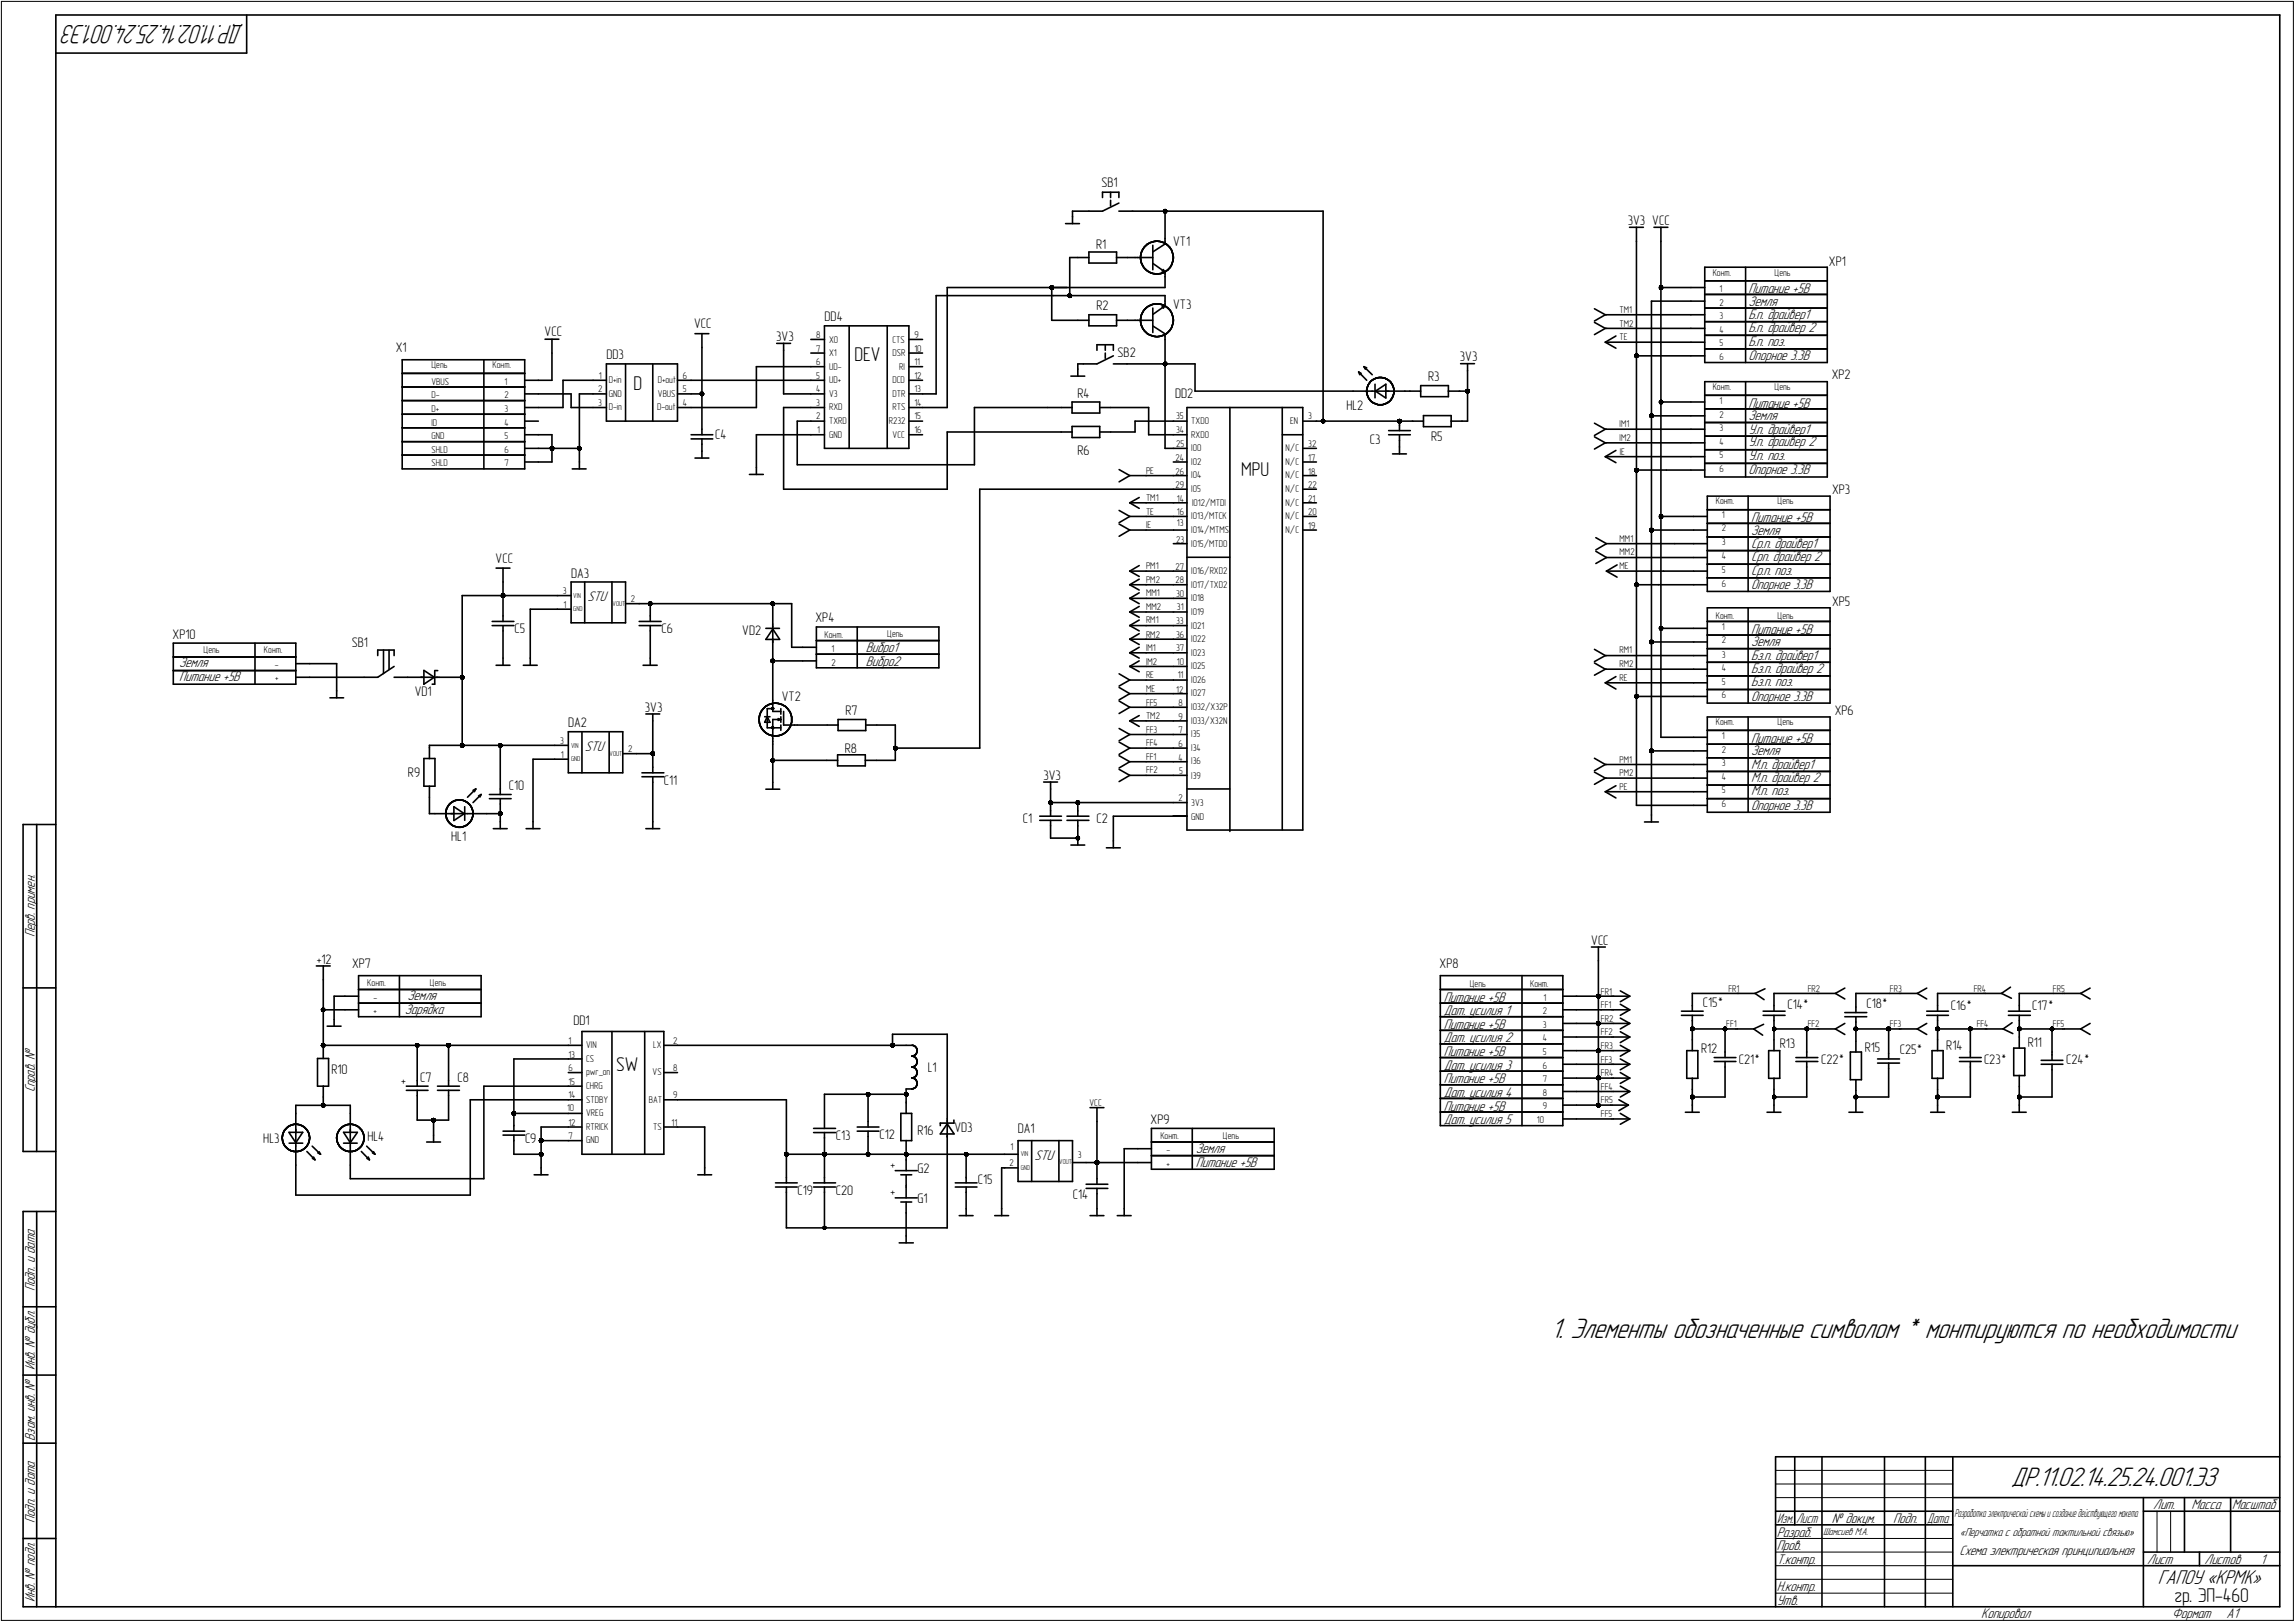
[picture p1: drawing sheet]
<svg xmlns="http://www.w3.org/2000/svg" width="842mm" height="595mm" viewBox="0 0 842 595" stroke-linecap="round" stroke-linejoin="round" font-family="sans-serif">
<defs><g id="words">
<text font-size="10.9" x="569" y="491.1">1. Элементы обозначенные символом * монтируются по необходимости</text>
<text font-size="10.4" x="737.9" y="545.4">ДР.11.02.14.25.24.001.ЭЗ</text>
<text font-size="10.3" x="89.3" y="9.1" transform="rotate(-180 89.3 9.1)">ДР.11.02.14.25.24.001.ЭЗ</text>
<text font-size="7.8" x="791.8" y="581.1">ГАПОУ «КРМК»</text>
<g font-size="7.3">
<text x="313.5" y="132.3">DEV</text>
<text x="232.4" y="143.2">D</text>
<text x="455.4" y="174.6">MPU</text>
<text x="226" y="393.1">SW</text>
<text x="797.9" y="588">гр. ЭП-460</text>
</g>
<g font-size="5.4">
<text x="641.5" y="107.5">Питание +5B</text>
<text x="641.5" y="112.1">Земля</text>
<text x="641.5" y="117.1">Б.п. драйвер1</text>
<text x="641.5" y="121.8">Б.п. драйвер 2</text>
<text x="641.5" y="126.8">Б.п. поз.</text>
<text x="641.5" y="132">Опорное 3.3В</text>
<text x="641.5" y="149.5">Питание +5B</text>
<text x="641.5" y="154.1">Земля</text>
<text x="641.5" y="159.1">У.п. драйвер1</text>
<text x="641.5" y="163.8">У.п. драйвер 2</text>
<text x="641.5" y="168.8">У.п. поз.</text>
<text x="641.5" y="174.1">Опорное 3.3В</text>
<text x="642.5" y="191.5">Питание +5B</text>
<text x="642.5" y="196.1">Земля</text>
<text x="642.5" y="201.1">Ср.п. драйвер1</text>
<text x="642.5" y="205.8">Срп. драйвер 2</text>
<text x="642.5" y="210.8">Ср.п. поз.</text>
<text x="215.6" y="220.7">STU</text>
<text x="642.5" y="216">Опорное 3.3В</text>
<text x="642.5" y="232.5">Питание +5B</text>
<text x="317.7" y="239.2">Вибро1</text>
<text x="642.5" y="237.1">Земля</text>
<text x="65.7" y="244.9">Земля</text>
<text x="317.7" y="244.2">Вибро2</text>
<text x="642.5" y="242.1">Бз.п. драйвер1</text>
<text x="65.7" y="250">Питание +5В</text>
<text x="642.5" y="246.8">Бз.п. драйвер 2</text>
<text x="642.5" y="251.8">Бз.п. поз.</text>
<text x="642.5" y="257">Опорное 3.3В</text>
<text x="214.6" y="275.7">STU</text>
<text x="642.5" y="272.5">Питание +5B</text>
<text x="642.5" y="277.1">Земля</text>
<text x="642.5" y="282.1">М.п. драйвер1</text>
<text x="642.5" y="286.8">М.п. драйвер 2</text>
<text x="642.5" y="291.8">М.п. поз.</text>
<text x="642.5" y="297">Опорное 3.3В</text>
<text x="12.8" y="343.9" transform="rotate(-90 12.8 343.9)">Перв. примен.</text>
<text x="149.6" y="367">Земля</text>
<text x="529.8" y="367.5">Питание +5В</text>
<text x="148.5" y="372.1">Зарядка</text>
<text x="529.8" y="372.5">Дат. усилия 1</text>
<text x="529.8" y="377.5">Питание +5В</text>
<text x="529.8" y="382.5">Дат. усилия 2</text>
<text x="529.8" y="387.5">Питание +5В</text>
<text x="529.8" y="392.5">Дат. усилия 3</text>
<text x="12.8" y="400.8" transform="rotate(-90 12.8 400.8)">Справ. №</text>
<text x="529.8" y="397.5">Питание +5В</text>
<text x="529.8" y="402.5">Дат. усилия 4</text>
<text x="529.8" y="407.5">Питание +5В</text>
<text x="529.8" y="412.5">Дат. усилия 5</text>
<text x="379.6" y="425.7">STU</text>
<text x="438.7" y="423.1">Земля</text>
<text x="438.7" y="428.1">Питание +5В</text>
<text x="12.8" y="473.7" transform="rotate(-90 12.8 473.7)">Подп. и дата</text>
<text x="12.8" y="502.8" transform="rotate(-90 12.8 502.8)">Инв. № дубл.</text>
<text x="12.8" y="528.6" transform="rotate(-90 12.8 528.6)">Взам. инв. №</text>
<text x="790.1" y="553.8">Лит.</text>
<text x="804.1" y="553.8">Масса</text>
<text x="819" y="553.8">Масштаб</text>
<text x="12.8" y="558.7" transform="rotate(-90 12.8 558.7)">Подп. и дата</text>
<text x="652" y="563.8">Разраб.</text>
<text x="672.2" y="558.8">№ докум.</text>
<text x="694.6" y="558.8">Подп.</text>
<text x="652" y="568.8">Пров.</text>
<text x="652" y="573.8">Т.контр.</text>
<text x="787.9" y="573.8">Лист</text>
<text x="808.9" y="573.8">Листов</text>
<text x="829.4" y="573.8">1</text>
<text x="12.8" y="587.8" transform="rotate(-90 12.8 587.8)">Инв. № подл.</text>
<text x="652" y="583.8">Н.контр.</text>
<text x="652" y="588.8">Утв.</text>
<text x="727" y="593.8">Копировал</text>
<text x="797" y="593.8">Формат</text>
<text x="817" y="593.8">A1</text>
</g>
<g font-size="5.3">
<text x="652.1" y="558.8">Изм.</text>
<text x="659.1" y="558.8">Лист</text>
<text x="707.1" y="558.8">Дата</text>
<text x="719" y="570.6">Схема электрическая принципиальная</text>
</g>
<g font-size="5.1">
<text x="404.2" y="68.7">SB1</text>
<text x="597.3" y="82.5">3V3 VCC</text>
<text x="402.2" y="91.4">R1</text>
<text x="430.5" y="90.2">VT1</text>
<text x="671.1" y="97.4">XP1</text>
<text x="402.4" y="113.9">R2</text>
<text x="430.5" y="113.5">VT3</text>
<text x="302.6" y="117.7">DD4</text>
<text x="199.8" y="123.5">VCC</text>
<text x="254.7" y="120.5">VCC</text>
<text x="284.8" y="125.1">3V3</text>
<text x="145.2" y="129.2">X1</text>
<text x="222.5" y="131.9">DD3</text>
<text x="410.1" y="130.9">SB2</text>
<text x="535.7" y="132.6">3V3</text>
<text x="524" y="139.9">R3</text>
<text x="672.1" y="139.2">XP2</text>
<text x="395.4" y="146.2">R4</text>
<text x="431.2" y="145.9">DD2</text>
<text x="494" y="150.6">HL2</text>
<text x="262.4" y="161.1">C4</text>
<text x="525.1" y="161.7">R5</text>
<text x="395.4" y="167">R6</text>
<text x="502.7" y="162.7">C3</text>
<text x="672.2" y="181.3">XP3</text>
<text x="181.8" y="206.6">VCC</text>
<text x="209.5" y="211.9">DA3</text>
<text x="672.2" y="222.3">XP5</text>
<text x="188.8" y="232.3">C5</text>
<text x="242.8" y="232.3">C6</text>
<text x="272.4" y="233.1">VD2</text>
<text x="299.2" y="228.2">XP4</text>
<text x="63.3" y="234.3">XP10</text>
<text x="129.1" y="237.4">SB1</text>
<text x="152.2" y="255.3">VD1</text>
<text x="286.9" y="257.2">VT2</text>
<text x="236.7" y="261.1">3V3</text>
<text x="310.3" y="262.3">R7</text>
<text x="673.2" y="262.2">XP6</text>
<text x="208.4" y="266.7">DA2</text>
<text x="310" y="276.3">R8</text>
<text x="149.7" y="285.2">R9</text>
<text x="243.6" y="287.9">C11</text>
<text x="382.8" y="286">3V3</text>
<text x="186.7" y="290">C10</text>
<text x="375.3" y="302">C1</text>
<text x="402.3" y="302">C2</text>
<text x="165.6" y="308.7">HL1</text>
<text x="583.8" y="346.7">VCC</text>
<text x="116.2" y="353.6">+12</text>
<text x="129.2" y="355.2">XP7</text>
<text x="528.2" y="355.2">XP8</text>
<text x="624.8" y="369.5">C15*</text>
<text x="655.8" y="370.2">C14*</text>
<text x="684.9" y="370">C18*</text>
<text x="715.8" y="370.5">C16*</text>
<text x="745.7" y="370.5">C17*</text>
<text x="210.4" y="375.9">DD1</text>
<text x="624.2" y="386.4">R12</text>
<text x="653.1" y="384.4">R13</text>
<text x="684.2" y="385.9">R15</text>
<text x="697.1" y="386.9">C25*</text>
<text x="714.1" y="385.4">R14</text>
<text x="744" y="384.3">R11</text>
<text x="121.7" y="394.1">R10</text>
<text x="340.4" y="393.3">L1</text>
<text x="638" y="390.3">C21*</text>
<text x="668.2" y="390.3">C22*</text>
<text x="728" y="390.3">C23*</text>
<text x="758.2" y="390.5">C24*</text>
<text x="147.2" y="398.2">+</text>
<text x="154.2" y="397.2">C7</text>
<text x="167.8" y="396.9">C8</text>
<text x="422.2" y="412.4">XP9</text>
<text x="96.6" y="419.5">HL3</text>
<text x="134.8" y="418.5">HL4</text>
<text x="192.6" y="419.5">C9</text>
<text x="306.7" y="418.4">C13</text>
<text x="322.8" y="417.8">C12</text>
<text x="336.7" y="416.3">R16</text>
<text x="350.2" y="415.3">VD3</text>
<text x="373.4" y="415.8">DA1</text>
<text x="328.9" y="428.6" transform="rotate(-90 328.9 428.6)">+</text>
<text x="336.6" y="430.5">G2</text>
<text x="358.8" y="434.3">C15</text>
<text x="292.6" y="438.3">C19</text>
<text x="306.7" y="438.3">C20</text>
<text x="328.9" y="438.6" transform="rotate(-90 328.9 438.6)">+</text>
<text x="336.6" y="441.4">G1</text>
<text x="393.7" y="439.9">C14</text>
</g>
<text font-size="4.5" x="719.2" y="563.6">«Перчатка с обратной тактильной связью»</text>
<text font-size="4.3" x="717.2" y="556.6">Разработка электрической схемыи создание действующего макета</text>
<text font-size="4" x="669" y="563.4">Шамсиев М.А.</text>
<g font-size="3.6">
<text x="628.4" y="101.1">Конт.</text>
<text x="651.1" y="101.1">Цепь</text>
<text x="630.9" y="107.1">1</text>
<text x="630.9" y="112.1">2</text>
<text x="594.3" y="114.9">TM1</text>
<text x="594.3" y="119.9">TM2</text>
<text x="630.9" y="117.1">3</text>
<text x="299.5" y="124">8</text>
<text x="304.2" y="125.7">X0</text>
<text x="327.5" y="125.7">CTS</text>
<text x="335.5" y="124">9</text>
<text x="594.3" y="124.8">TE</text>
<text x="630.9" y="122.1">4</text>
<text x="299.5" y="129">7</text>
<text x="304.2" y="130.7">X1</text>
<text x="327.5" y="130.7">DSR</text>
<text x="335.5" y="129">10</text>
<text x="630.9" y="127.1">5</text>
<text x="158.3" y="135.2">Цепь</text>
<text x="180.7" y="135.2">Конт.</text>
<text x="299.5" y="134">6</text>
<text x="304.2" y="135.6">UD-</text>
<text x="330" y="135.6">RI</text>
<text x="335.5" y="134">11</text>
<text x="630.9" y="132">6</text>
<text x="158.3" y="141.2">VBUS</text>
<text x="185.2" y="141.2">1</text>
<text x="219.5" y="143.9">2</text>
<text x="219.8" y="139">1</text>
<text x="223.4" y="140.6">D+in</text>
<text x="241.4" y="140.6">D+out</text>
<text x="250.5" y="143.9">5</text>
<text x="250.5" y="139">6</text>
<text x="299.5" y="143.9">4</text>
<text x="299.5" y="139">5</text>
<text x="304.2" y="140.6">UD+</text>
<text x="327.5" y="140.6">DCD</text>
<text x="335.5" y="139">12</text>
<text x="335.5" y="143.9">13</text>
<text x="628.4" y="143.2">Конт.</text>
<text x="651.1" y="143.2">Цепь</text>
<text x="158.3" y="146.2">D-</text>
<text x="185.2" y="146.2">2</text>
<text x="219.5" y="148.9">3</text>
<text x="223.4" y="145.6">GND</text>
<text x="241.4" y="145.6">VBUS</text>
<text x="250.5" y="148.9">4</text>
<text x="299.5" y="148.9">3</text>
<text x="304.2" y="145.6">V3</text>
<text x="327.5" y="145.6">DTR</text>
<text x="335.5" y="148.9">14</text>
<text x="630.9" y="148.2">1</text>
<text x="158.3" y="151.1">D+</text>
<text x="185.2" y="151.1">3</text>
<text x="223.4" y="150.6">D-in</text>
<text x="241.1" y="150.6">D-out</text>
<text x="299.5" y="153.9">2</text>
<text x="304.2" y="155.6">TXRD</text>
<text x="304.2" y="150.6">RXD</text>
<text x="326.1" y="155.6">R232</text>
<text x="327.5" y="150.6">RTS</text>
<text x="335.5" y="153.9">15</text>
<text x="431.6" y="153.9">35</text>
<text x="437.1" y="155.6">TXD0</text>
<text x="473.4" y="155.6">EN</text>
<text x="480" y="153.9">3</text>
<text x="630.9" y="153.2">2</text>
<text x="158.3" y="156.1">ID</text>
<text x="158.3" y="161.1">GND</text>
<text x="185.2" y="156.1">4</text>
<text x="185.2" y="161.1">5</text>
<text x="299.8" y="158.9">1</text>
<text x="304.2" y="160.6">GND</text>
<text x="327.5" y="160.6">VCC</text>
<text x="335.5" y="158.9">16</text>
<text x="431.6" y="158.9">34</text>
<text x="437.1" y="160.6">RXD0</text>
<text x="594.3" y="156.7">IM1</text>
<text x="594.3" y="161.9">IM2</text>
<text x="630.9" y="158.2">3</text>
<text x="158.3" y="166.1">SHLD</text>
<text x="185.2" y="166.1">6</text>
<text x="431.6" y="164.2">25</text>
<text x="437.1" y="165.5">IO0</text>
<text x="471.7" y="165.5">N/C</text>
<text x="480" y="164.2">32</text>
<text x="594.4" y="166.9">IE</text>
<text x="630.9" y="163.2">4</text>
<text x="158.3" y="171.1">SHLD</text>
<text x="185.2" y="171.1">7</text>
<text x="420.5" y="173.9">PE</text>
<text x="431.3" y="169.1">24</text>
<text x="437.1" y="170.5">IO2</text>
<text x="471.7" y="170.5">N/C</text>
<text x="480" y="169.1">17</text>
<text x="630.9" y="168.1">5</text>
<text x="630.9" y="173.1">6</text>
<text x="431.3" y="174.1">26</text>
<text x="431.3" y="179.1">29</text>
<text x="437.1" y="175.5">IO4</text>
<text x="471.7" y="175.5">N/C</text>
<text x="480" y="174.1">18</text>
<text x="480" y="179.1">22</text>
<text x="420.5" y="183.8">TM1</text>
<text x="431.9" y="184.1">14</text>
<text x="437.1" y="180.5">IO5</text>
<text x="437.4" y="185.5">IO12/MTDI</text>
<text x="471.7" y="185.5">N/C</text>
<text x="471.7" y="180.5">N/C</text>
<text x="480" y="184.1">21</text>
<text x="629.5" y="185">Конт.</text>
<text x="652.2" y="185">Цепь</text>
<text x="420.5" y="188.8">TE</text>
<text x="431.9" y="189.1">16</text>
<text x="437.1" y="190.5">IO13/MTCK</text>
<text x="471.7" y="190.5">N/C</text>
<text x="480" y="189.1">20</text>
<text x="631.7" y="190">1</text>
<text x="420.5" y="193.8">IE</text>
<text x="431.9" y="193.1">13</text>
<text x="437.1" y="195.5">IO14/MTMS</text>
<text x="471.7" y="195.7">N/C</text>
<text x="480" y="194.1">19</text>
<text x="631.7" y="195">2</text>
<text x="431.6" y="199.1">23</text>
<text x="437.1" y="200.7">IO15/MTDO</text>
<text x="594.3" y="198.8">MM1</text>
<text x="594.3" y="203.8">MM2</text>
<text x="631.7" y="200">3</text>
<text x="420.5" y="208.7">PM1</text>
<text x="431.3" y="209">27</text>
<text x="594.3" y="208.7">ME</text>
<text x="631.7" y="205.3">4</text>
<text x="420.5" y="213.7">PM2</text>
<text x="431.3" y="214">28</text>
<text x="437.1" y="210.7">IO16/RXD2</text>
<text x="437.1" y="215.7">IO17/TXD2</text>
<text x="631.7" y="210.2">5</text>
<text x="631.7" y="215.2">6</text>
<text x="206.5" y="217.9">3</text>
<text x="231.5" y="220.9">2</text>
<text x="420.5" y="218.7">MM1</text>
<text x="431.6" y="219">30</text>
<text x="437.1" y="220.7">IO18</text>
<text x="206.8" y="223">1</text>
<text x="420.5" y="223.7">MM2</text>
<text x="431.9" y="224">31</text>
<text x="437.1" y="225.6">IO19</text>
<text x="629.5" y="227">Конт.</text>
<text x="652.2" y="227">Цепь</text>
<text x="302.6" y="233.9">Конт.</text>
<text x="325.5" y="233.7">Цепь</text>
<text x="420.5" y="228.7">RM1</text>
<text x="420.5" y="233.9">RM2</text>
<text x="431.6" y="229">33</text>
<text x="431.6" y="233.9">36</text>
<text x="437.1" y="230.6">IO21</text>
<text x="631.7" y="231">1</text>
<text x="74.7" y="239.8">Цепь</text>
<text x="96.8" y="239.8">Конт.</text>
<text x="305" y="239.2">1</text>
<text x="420.5" y="238.9">IM1</text>
<text x="431.6" y="238.9">37</text>
<text x="437.1" y="235.6">IO22</text>
<text x="594.3" y="239.8">RM1</text>
<text x="631.7" y="236">2</text>
<text x="100.8" y="245">-</text>
<text x="305" y="244.2">2</text>
<text x="420.5" y="243.9">IM2</text>
<text x="431.9" y="243.9">10</text>
<text x="437.1" y="245.6">IO25</text>
<text x="437.1" y="240.6">IO23</text>
<text x="594.3" y="244.7">RM2</text>
<text x="631.7" y="241.3">3</text>
<text x="101" y="250">+</text>
<text x="420.5" y="248.9">RE</text>
<text x="432.1" y="248.9">11</text>
<text x="437.1" y="250.6">IO26</text>
<text x="594.3" y="249.7">RE</text>
<text x="631.7" y="246.2">4</text>
<text x="631.7" y="251.2">5</text>
<text x="420.5" y="253.9">ME</text>
<text x="431.6" y="254.2">12</text>
<text x="437.1" y="255.5">IO27</text>
<text x="631.7" y="256.2">6</text>
<text x="420.5" y="263.9">TM2</text>
<text x="420.5" y="258.9">FF5</text>
<text x="432.4" y="259.1">8</text>
<text x="437.1" y="260.5">IO32/X32P</text>
<text x="420.5" y="268.8">FF3</text>
<text x="432.4" y="269.1">7</text>
<text x="432.4" y="264.1">9</text>
<text x="437.1" y="265.5">IO33/X32N</text>
<text x="629.5" y="266.2">Конт.</text>
<text x="652.2" y="266.2">Цепь</text>
<text x="205.5" y="272.9">3</text>
<text x="230.5" y="276">2</text>
<text x="420.5" y="273.8">FF4</text>
<text x="432.4" y="274.1">6</text>
<text x="437.1" y="275.5">I34</text>
<text x="437.1" y="270.5">I35</text>
<text x="631.7" y="271.2">1</text>
<text x="205.8" y="278">1</text>
<text x="420.5" y="278.8">FF1</text>
<text x="432.4" y="279.1">4</text>
<text x="437.1" y="280.5">I36</text>
<text x="594.3" y="279.9">PM1</text>
<text x="631.7" y="276.1">2</text>
<text x="631.7" y="281.1">3</text>
<text x="420.5" y="283.8">FF2</text>
<text x="432.7" y="284.1">5</text>
<text x="437.1" y="285.7">I39</text>
<text x="594.3" y="284.9">PM2</text>
<text x="631.7" y="286.1">4</text>
<text x="594.3" y="289.9">PE</text>
<text x="631.7" y="291.1">5</text>
<text x="432.4" y="294">2</text>
<text x="437.1" y="295.7">3V3</text>
<text x="631.7" y="296.1">6</text>
<text x="437.1" y="300.7">GND</text>
<text x="134.8" y="361.9">Конт.</text>
<text x="157.8" y="361.9">Цепь</text>
<text x="539.3" y="362.2">Цепь</text>
<text x="561.4" y="362.2">Конт.</text>
<text x="587.4" y="364.9">FR1</text>
<text x="634.2" y="363.8">FR1</text>
<text x="663.3" y="363.8">FR2</text>
<text x="693.5" y="363.8">FR3</text>
<text x="724.2" y="363.8">FR4</text>
<text x="753.3" y="363.8">FR5</text>
<text x="137" y="367.1">-</text>
<text x="566.4" y="367.1">1</text>
<text x="587.4" y="369.9">FF1</text>
<text x="137" y="372.1">+</text>
<text x="566.1" y="372.1">2</text>
<text x="566.1" y="377.1">3</text>
<text x="587.4" y="374.9">FR2</text>
<text x="633.4" y="376.8">FF1</text>
<text x="663.3" y="376.8">FF2</text>
<text x="693.5" y="376.8">FF3</text>
<text x="725.3" y="376.8">FF4</text>
<text x="753.3" y="376.8">FF5</text>
<text x="208.6" y="383">1</text>
<text x="247" y="383">2</text>
<text x="566.1" y="382.1">4</text>
<text x="587.4" y="379.9">FF2</text>
<text x="208.6" y="388">13</text>
<text x="215.1" y="384.6">VIN</text>
<text x="215.1" y="389.6">CS</text>
<text x="239.7" y="384.6">LX</text>
<text x="566.1" y="387.1">5</text>
<text x="587.4" y="389.9">FF3</text>
<text x="587.4" y="384.9">FR3</text>
<text x="208.6" y="393">6</text>
<text x="215.1" y="394.6">pwr_on</text>
<text x="239.4" y="394.6">VS</text>
<text x="247" y="393">8</text>
<text x="566.1" y="392.1">6</text>
<text x="587.4" y="394.8">FR4</text>
<text x="208.6" y="398">15</text>
<text x="215.1" y="399.5">CHRG</text>
<text x="566.1" y="397.1">7</text>
<text x="587.4" y="399.8">FF4</text>
<text x="208.1" y="407.5">10</text>
<text x="208.6" y="403">14</text>
<text x="215.1" y="404.5">STDBY</text>
<text x="238" y="404.5">BAT</text>
<text x="247" y="403">9</text>
<text x="399.7" y="405.6">VCC</text>
<text x="566.1" y="402">8</text>
<text x="566.1" y="407">9</text>
<text x="587.4" y="404.8">FR5</text>
<text x="208.6" y="413">12</text>
<text x="215.1" y="409.5">VREG</text>
<text x="246.4" y="413">11</text>
<text x="563.9" y="412">10</text>
<text x="587.4" y="409.8">FF5</text>
<text x="208.6" y="418">7</text>
<text x="215.1" y="414.5">RTRICK</text>
<text x="215.1" y="419.5">GND</text>
<text x="239.7" y="414.5">TS</text>
<text x="425.8" y="417.8">Конт.</text>
<text x="448.7" y="417.8">Цепь</text>
<text x="370.8" y="421.9">1</text>
<text x="395.5" y="424.9">3</text>
<text x="428" y="423.1">-</text>
<text x="370.5" y="427.9">2</text>
<text x="428" y="428.1">+</text>
</g>
<g font-size="2.6">
<text x="210.4" y="219.3">VIN</text>
<text x="210.4" y="224.3">GND</text>
<text x="224.8" y="222.3">VOUT</text>
<text x="209.5" y="274.4">VIN</text>
<text x="209.5" y="279.4">GND</text>
<text x="223.7" y="277.4">VOUT</text>
<text x="374.5" y="424.2">VIN</text>
<text x="374.5" y="429.2">GND</text>
<text x="388.7" y="427.2">VOUT</text>
</g>
</g></defs>
<g fill="none" stroke="#000" stroke-width=".59">
<path d="M20.5 5.5v584zM20.5 5.5h816zM20.5 19.5h70zM90.5 5.5v14zM836.5 5.5v584zM393.5 79.5v2.5zM393.5 77.5h6zM393.5 77.5v2zM399.5 77.5h5zM404.5 70.5h6zM404.5 77.5l6-3zM404.5 70.5v2z"/>
<path d="M407.5 70.5v2zM407.5 73.5v2zM410.5 77.5h5zM410.5 70.5v2zM415.5 77.5h12zM427 77.5h.1M427.1 77.6h.1M427 77.6h.1M427.1 77.4h.1M427.1 77.3h.1M427.1 77.2h.1M427.1 77.8h.1"/>
<path d="M427.1 77.7h.1M427.1 77.1h.1M427.2 77.9h.1M427.1 77.9h.1M427.2 77.5l.1 .1zM427.2 77.1h.1M427.2 77h.1M427.3 78h.1M427.2 78h.1M427.3 77.6l.2 .1zM427.3 77.3l.2-.1zM427.3 77.3l-.1 .2z"/>
<path d="M427.3 77h.1M427.4 78h.1M427.4 77h.1M427.5 78.1h.1M427.4 78.1h.1M427.5 77.7l.2-.1zM427.5 77.2l.2 .1zM427.5 77.5v10zM427.5 77h.1M427.6 78.1h.1M427.5 77.5h58zM427.6 77h.1"/>
<path d="M427.7 77.3v.2zM427.7 77h.1M427.7 78h.1M427.7 77.5v.1zM427.8 77h.1M427.8 77.1h.1M427.9 77.9h.1M427.8 77.9h.1M427.9 77.1h.1M427.9 77.2h.1M427.9 77.3h.1M428 77.7h.1"/>
<path d="M427.9 77.7h.1M427.9 77.8h.1M428 77.3h.1M428 77.4h.1M428 77.5h.1M428 77.6h.1M485.5 77.5v77zM391 82h5.1zM392.5 94.5v14zM392.5 94.5h3zM395.5 94.5h4zM399.5 92.5h10.2z"/>
<path d="M399.5 92.5v4zM399.5 96.5h10.2zM409.7 92.5v2zM409.7 94.5v2zM409.7 94.5h4zM413.7 94.5h2.8zM416.5 94.5h1zM417.5 94.5h5.5zM418.5 94.2v.3zM418.5 93.9v.3zM418.5 95.1l.1 .3zM418.5 94.8v.3z"/>
<path d="M418.5 94.5v.3zM418.6 93.6l-.1 .3zM418.6 93.3v.3zM418.6 95.8l.1 .2zM418.6 95.4v.4zM418.7 93l-.1 .3zM418.7 96l.1 .3zM418.8 92.7l-.1 .3zM418.8 96.3v.3zM418.8 92.5v.2zM418.8 96.6l.2 .3zM419 92.2l-.2 .3z"/>
<path d="M419 96.9l.1 .2zM419.1 91.9l-.1 .3zM419.1 97.1l.2 .3zM419.3 91.6l-.2 .3zM419.3 97.4l.1 .2zM419.4 91.4l-.1 .2zM419.4 97.6l.1 .3zM419.5 91.2l-.1 .2zM419.5 97.9l.2 .2zM419.7 90.9l-.2 .3zM419.7 98.1l.2 .2zM419.9 90.7l-.2 .2z"/>
<path d="M419.9 90.7l.1-.2zM419.9 98.3l.1 .3zM420 98.6l.3 .1zM420 90.5l-.1 .2zM420.3 90.3l-.3 .2zM420.3 90.3l.2-.2zM420.3 98.7l.2 .3zM420.5 90.1l.2-.2zM420.5 99l.2 .1zM420.7 99.1l.2 .2zM420.9 89.7l-.2 .2zM420.9 89.7l.2-.2z"/>
<path d="M420.9 99.3l.2 .2zM421.1 89.5l.3-.1zM421.1 99.5l.3 .2zM421.4 89.4l.2-.2zM421.4 99.7h.2zM421.6 89.2l.3-.1zM421.6 99.7l.3 .2zM421.9 89.1l.2-.1zM421.9 99.9l.2 .2zM422.1 89l.4-.1zM422.5 88.9l.2-.1zM422.7 88.8l.3-.1z"/>
<path d="M423 88.7l.3-.1zM423 90v9zM423.1 96.7l4.3 3zM423.1 92.4l4.3-2.8zM423.3 88.6h.3zM423.6 88.6h.3zM423.9 88.6l.3-.1zM424.2 88.5h.3zM424.5 88.5h.4zM424.9 88.5l.2 .1zM425.1 88.6h.3zM425.4 88.6h.3z"/>
<path d="M425.7 88.6l.3 .1zM426 88.7l.3 .1zM426.3 88.8l.3 .1zM426.4 99.4l1 .3zM426.6 88.9l.3 .1zM426.8 98.9l.6 .8zM426.9 89l.2 .1zM427.1 89.1l.3 .1zM427.1 99.9l.3-.2zM427.4 89.2l.3 .2zM427.4 99.7h.3zM427.5 88.5v1z"/>
<path d="M427.5 99.7v.8zM427.5 87.5v1zM427.7 89.4l.1 .1zM427.7 99.7l.1-.2zM427.8 89.5l.3 .2zM427.8 99.5l.3-.2zM427.8 99.5l-.1 .2zM428.1 89.7l.2 .2zM428.1 99.3l.2-.2zM428.3 89.9l.3 .2zM428.3 99.1l.3-.1zM428.6 90.1l.2 .2z"/>
<path d="M428.8 90.3l.1 .2zM428.8 98.7l.1-.1zM428.8 98.7l-.2 .3zM428.9 90.5l.3 .2zM429.2 90.7l.1 .2zM429.2 98.3l-.3 .3zM429.2 98.3l.1-.2zM429.3 90.9l.2 .3zM429.3 98.1l-.1 .2zM429.5 91.2l.1 .2zM429.5 97.9l-.2 .2zM429.6 91.4l.2 .2z"/>
<path d="M429.6 97.6l-.1 .3zM429.8 91.6l.1 .3zM429.8 97.4l-.2 .2zM429.9 91.9l.1 .3zM429.9 97.1l-.1 .3zM430 92.2l.1 .3zM430 96.9l-.1 .2zM430.1 92.5l.1 .2zM430.1 96.6l-.1 .3zM430.2 92.7l.1 .3zM430.2 96.3l-.1 .3zM430.3 93l.1 .3z"/>
<path d="M430.3 96l-.1 .3zM430.4 93.3v.3zM430.4 95.8l-.1 .2zM430.4 93.6v.3zM430.4 93.9l.1 .3zM430.4 95.1v.3zM430.4 95.4v.4zM430.5 94.2v.3zM430.5 94.5v.3zM430.5 94.8l-.1 .3zM597.9 83.4h5.1zM600.5 83.4v5.2z"/>
<path d="M600.5 88.6v42zM606.9 83.4h5.1zM609.4 83.4v5.2zM609.4 88.6v16.9zM625.5 98h45zM625.5 98v5zM640.5 98v35zM670.5 98v5zM302.5 119.5h31zM302.5 119.5v45zM311.6 119.5v45zM325.5 119.5v45z"/>
<path d="M333.5 119.5v45zM343.5 108.5h43zM343.5 108.5v36zM347.6 105.5h43.9zM347.6 105.5v44zM385.4 105.5h.1M385.4 105.4h.1M385.5 105.6h.1M385.4 105.6h.1M385.5 105.4h.1M385.5 105.3h.1M385.5 105.2h.1"/>
<path d="M385.6 105.8h.1M385.5 105.7h.1M385.6 105.2h.1M385.7 105.8h.1M385.7 105.5v.2zM385.7 105.2h.1M385.7 105.1h.1M385.7 105.9h.1M385.7 105.7h.2zM385.7 105.3l.2-.1zM385.7 105.3v.2zM385.8 106h.1"/>
<path d="M385.7 106h.1M385.8 105h.1M385.9 106h.1M385.9 105.5h41.6zM385.9 105.5v12zM385.9 117.5h9.6zM385.9 105.7h.2zM385.9 105.2l.2 .1zM385.9 105h.1M386 106h.1M386 105h.1M386.1 106h.1"/>
<path d="M386.1 105.3l.1 .2zM386.1 105h.1M386.1 105.1h.1M386.2 106h.1M386.2 105.5l-.1 .2zM386.2 105.1h.1M386.2 105.9h.1M386.2 105.2h.1M386.3 105.8h.1M386.2 105.8h.1M386.3 105.2h.1M386.4 105.7h.1"/>
<path d="M386.3 105.7h.1M386.4 105.2h.1M386.4 105.3h.1M386.4 105.4h.1M386.4 105.5h.1M386.4 105.6h.1M386.5 108.5h6zM392 108.5h.1M392 108.4h.1M392 108.3h.1M392.1 108.7h.1M392 108.7h.1"/>
<path d="M392 108.6h.1M392.1 108.3h.1M392.1 108.2h.1M392.2 108.9h.1M392.1 108.8h.1M392.2 108.2h.1M392.2 108.1h.1M392.3 109h.1M392.3 108.5v.2zM392.3 108.1h.1M392.3 108h.1M392.3 108.7h.1"/>
<path d="M392.3 108.3l.2-.1zM392.3 108.3v.2zM392.4 109h.1M392.4 108h.1M392.5 109.1h.1M392.4 109.1h.1M392.5 108.7h.1M392.5 108.2l.2 .1zM392.5 108.5h35zM392.5 108h.1M392.6 109.1h.1M392.6 108h.1"/>
<path d="M392.7 109h.1M392.6 109h.1M392.7 108.3l.1 .2zM392.7 108h.1M392.8 109h.1M392.8 108.5l-.1 .2zM392.8 108h.1M392.8 108.1h.1M392.9 108.1h.1M392.9 108.2h.1M392.9 108.9h.1M392.9 108.3h.1"/>
<path d="M393 108.7h.1M392.9 108.7h.1M392.9 108.8h.1M393 108.3h.1M393 108.4h.1M393 108.5h.1M393 108.6h.1M395.5 117.5h4zM399.5 115.5h10.2zM399.5 115.5v4zM399.5 119.5h10.2zM409.7 115.5v2z"/>
<path d="M409.7 117.5v2zM409.7 117.5h4zM413.7 117.5h2.8zM416.5 117.5h1zM417.5 117.5h5.5zM418.5 117.2v.3zM418.5 116.9v.3zM418.5 118.1l.1 .3zM418.5 117.8v.3zM418.5 117.5v.3zM418.6 116.6l-.1 .3zM418.6 116.2v.4z"/>
<path d="M418.6 118.7l.1 .3zM418.6 118.4v.3zM418.7 116l-.1 .2zM418.7 119l.1 .3zM418.8 115.7l-.1 .3zM418.8 119.3v.2zM418.8 115.4v.3zM418.8 119.5l.2 .3zM419 115.1l-.2 .3zM419 119.8l.1 .3zM419.1 114.9l-.1 .2zM419.3 114.6l-.2 .3z"/>
<path d="M419.4 114.4l-.1 .2zM419.5 114.1l-.1 .3zM419.7 113.9l-.2 .2zM419.7 113.9l.2-.2zM419.9 113.7l-.2 .2zM420 113.5l-.1 .2zM420 113.5l.3-.2zM420.5 113l-.2 .3zM420.5 113l.2-.1zM420.7 112.9l.2-.2zM420.9 112.7l.2-.2zM420.9 112.7l-.2 .2z"/>
<path d="M421.1 112.5l.3-.1zM421.4 112.4l.2-.1zM421.6 112.3l.3-.2zM421.9 112.1l.2-.1zM422.1 100.1l.4 .1zM422.1 112l.4-.2zM422.5 100.2h.2zM422.5 111.8h.2zM422.7 100.2l.3 .1zM422.7 111.8l.3-.1zM423 100.3l.3 .1zM423 111.7l.3-.1z"/>
<path d="M423 113v9zM423.1 115.3l4.3-3zM423.1 119.6l4.3 2.8zM423.3 100.4h.3zM423.3 111.6h.3zM423.6 100.4l.3 .1zM423.6 111.6l.3-.1zM423.9 100.5h.3zM423.9 111.5h.3zM424.2 100.5h.3zM424.2 111.5h.3zM424.5 100.5h.4z"/>
<path d="M424.5 111.5h.4zM424.9 100.5h.2zM424.9 111.5h.2zM425.1 100.5l.3-.1zM425.1 111.5l.3 .1zM425.4 100.4h.3zM425.4 111.6h.3zM425.7 100.4l.3-.1zM425.7 111.6l.3 .1zM426 100.3l.3-.1zM426 111.7l.3 .1zM426.3 100.2h.3z"/>
<path d="M426.3 111.8h.3zM426.4 112.6l1-.3zM426.6 100.2l.3-.1zM426.6 111.8l.3 .2zM426.9 100.1l.2-.2zM426.9 112l.2 .1zM427.1 112.1l.3 .2zM427.4 112.3l.3 .1zM427.4 112.3l-.6 .8zM427.5 100.5v1zM427.5 111.5v.8zM427.5 110.5v1z"/>
<path d="M427.5 101.5v4zM427.5 108.5v2zM427.7 112.4l.1 .1zM427.8 112.5l.3 .2zM428.1 112.7l.2 .2zM428.3 112.9l.3 .1zM428.6 113l.2 .3zM428.8 113.3l.1 .2zM428.9 113.5l.3 .2zM429.2 113.7l.1 .2zM429.3 113.9l.2 .2zM429.5 114.1l.1 .3z"/>
<path d="M429.6 114.4l.2 .2zM429.8 114.6l.1 .3zM429.9 114.9l.1 .2zM430 115.1l.1 .3zM430 119.8l-.1 .3zM430.1 115.4l.1 .3zM430.1 119.5l-.1 .3zM430.2 115.7l.1 .3zM430.2 119.3l-.1 .2zM430.3 116l.1 .2zM430.3 119l-.1 .3zM430.4 116.2v.4z"/>
<path d="M430.4 118.7l-.1 .3zM430.4 116.6v.3zM430.4 116.9l.1 .3zM430.4 118.1v.3zM430.4 118.4v.3zM430.5 117.2v.3zM430.5 117.5v.3zM430.5 117.8l-.1 .3zM585 117.8l4-2.3zM585 113.3l4 2.2zM585 118.3l4 2.2zM589 115.5h.4z"/>
<path d="M589.4 115.5h31zM606 110.5v42.1zM606 110.5h14.4zM609 105.5h.1M609 105.4h.1M609 105.3h.1M609 105.2h.1M609.1 105.8h.1M609 105.8h.1M609 105.7h.1M609 105.6h.1M609.1 105.2h.1"/>
<path d="M609.2 105.9h.1M609.2 105.2h.1M609.2 105.1h.1M609.3 106h.1M609.3 105.5v.2zM609.3 105.1h.1M609.3 105.7h.2zM609.3 105.3l.2-.1zM609.3 105.3v.2zM609.3 105h.1M609.4 106h.1M609.4 105.5h11z"/>
<path d="M609.4 105h.1M609.5 106h.1M609.4 105.5v42zM609.5 105.7h.2zM609.5 105.2l.2 .1zM609.5 105h.1M609.6 106h.1M609.6 105h.1M609.6 105.1h.1M609.7 106h.1M609.7 105.3l.1 .2zM609.7 105.1h.1"/>
<path d="M609.8 105.9h.1M609.7 105.9h.1M609.8 105.5l-.1 .2zM609.8 105.1h.1M609.8 105.2h.1M609.9 105.8h.1M609.8 105.8h.1M609.9 105.2h.1M609.9 105.3h.1M609.9 105.4h.1M609.9 105.5h.1M609.9 105.6h.1"/>
<path d="M609.9 105.7h.1M620.4 105.5h5.1zM620.4 110.5h5.1zM620.4 115.5h5.1zM625.5 118h45zM625.5 118v5zM625.5 113h45zM625.5 113v5zM625.5 108h45zM625.5 108v5zM625.5 103h45zM625.5 103v5z"/>
<path d="M670.5 118v5zM670.5 113v5zM670.5 108v5zM670.5 103v5zM147.6 137h44.9zM147.6 137v5zM147.6 132h44.9zM147.6 132v5zM177.5 132v40zM192.5 139.5h5zM192.5 137v5zM192.5 132v5z"/>
<path d="M197.5 139.5h5zM200 124.5h5.1zM202.5 124.5v5zM202.5 129.5v10zM206.6 139.5v10zM206.6 139.5h11zM217.6 139.5h4.9zM222.5 133.5h26.1zM222.5 133.5v21zM229.5 133.5v21zM239.5 133.5v21zM248.6 133.5v21z"/>
<path d="M248.6 139.5h5zM253.6 139.5h43.9zM255 122.4h5.1zM257.6 122.4v5.1zM257.6 127.5v17zM277.5 134.5h20zM277.5 134.5v15zM285 126h5.1zM287.5 126v2.5zM287.5 128.5v16zM297.5 139.5h5zM297.5 134.5h5z"/>
<path d="M297.5 129.5h5zM297.5 124.5h5zM333.5 124.5h5zM333.5 129.5h5zM333.5 134.5h5zM333.5 139.5h5zM392.9 138h5.1zM395.5 135.5v2.5zM395.5 133.5v2zM395.5 133.5h2zM397.5 133.5h5zM402.5 126.5h6z"/>
<path d="M402.5 133.5l6-2.9zM402.5 126.5v2zM405.6 126.5v2zM405.6 129.5v2zM408.5 133.5h5zM408.5 126.5v2zM413.5 133.5h14zM419.1 120.1l.2 .3zM419.3 120.4l.1 .2zM419.4 120.6l.1 .2zM419.5 120.8l.2 .3zM419.7 121.1l.2 .2z"/>
<path d="M419.9 121.3l.1 .2zM420 121.5l.3 .3zM420.3 121.8l.2 .1zM420.5 121.9l.2 .3zM420.7 122.2l.2 .1zM420.9 122.3l.2 .2zM421.1 122.5l.3 .2zM421.4 122.7l.2 .1zM421.6 122.8l.3 .1zM421.9 122.9l.2 .1zM422.1 123l.4 .1zM422.5 123.1l.2 .1z"/>
<path d="M422.7 123.2l.3 .1zM423 123.3l.3 .1zM423.3 123.4h.3zM423.6 123.4h.3zM423.9 123.4l.3 .1zM424.2 123.5h.3zM424.5 123.5h.4zM424.9 123.5l.2-.1zM425.1 123.4h.3zM425.4 123.4h.3zM425.7 123.4l.3-.1zM426 123.3l.3-.1z"/>
<path d="M426.3 123.2l.3-.1zM426.6 123.1l.3-.1zM426.9 123l.2-.1zM427 133.5h.1M427 133.4h.1M427.1 133.6h.1M427 133.6h.1M427.1 133.4h.1M427.1 133.3h.1M427.1 133.8h.1M427.1 133.7h.1M427.1 122.9l.3-.1z"/>
<path d="M427.1 133.2h.1M427.2 133.9h.1M427.1 133.9h.1M427.2 133.5l.1 .2zM427.2 133.1h.1M427.3 133.9h.1M427.3 133.7l.2 .1zM427.3 133.3h.2zM427.3 133.3l-.1 .2zM427.3 133.1h.1M427.3 133h.1M427.4 134h.1"/>
<path d="M427.3 134h.1M427.4 122.8l.3-.1zM427.4 133h.1M427.5 134h.1M427.5 133.8l.2-.1zM427.5 133.3h.2zM427.5 122.5v1zM427.5 123.5v1zM427.5 133.5v31zM427.5 133h.1M427.6 134h.1M427.5 133.5h11z"/>
<path d="M427.5 124.5v9zM427.6 133h.1M427.7 134h.1M427.7 133.3v.2zM427.7 133h.1M427.7 133.9h.1M427.7 133.5v.2zM427.7 133.1h.1M427.8 133.9h.1M427.8 122.5l.3-.2zM427.8 122.5l-.1 .2zM427.8 133.1h.1"/>
<path d="M427.8 133.2h.1M427.9 133.9h.1M427.9 133.2h.1M427.9 133.3h.1M428 133.8h.1M427.9 133.8h.1M428 133.3h.1M428 133.4h.1M428 133.5h.1M428 133.6h.1M428 133.7h.1M428.1 122.3l.2-.1z"/>
<path d="M428.3 122.2l.3-.3zM428.6 121.9l-.3 .3zM428.6 121.9l.2-.1zM428.8 121.8l-.2 .1zM428.9 121.5l.3-.2zM428.9 121.5l-.1 .3zM429.3 121.1l-.1 .2zM429.5 120.8l-.2 .3zM429.6 120.6l-.1 .2zM429.8 120.4l-.2 .2zM429.9 120.1l-.1 .3zM438.5 133.5v10z"/>
<path d="M498.5 136.5l3 3zM498.5 136.5l.4 1zM498.5 136.5l.9 .5zM500.5 134.5l3 3zM500.5 134.5l.5 1zM500.5 134.5l1 .5zM502.9 140l.2-.2zM502.9 140l-.1 .1zM503.1 139.8l.2-.2zM503.1 139.8l-.2 .2zM503.3 139.6l.2-.1zM503.3 139.6l-.2 .2z"/>
<path d="M503.5 139.5l.2-.1zM503.7 139.4l.2-.1zM503.7 139.4l-.2 .1zM503.9 139.3l.2-.2zM504.1 139.1l.3-.1zM504.4 139l.1-.1zM504.5 138.9l.3-.1zM504.8 138.8h.2zM505 138.8l.2-.1zM505.2 138.7l.3-.1zM505.5 138.6h.2zM505.7 138.6l.3-.1z"/>
<path d="M506 138.5h.2zM506.2 138.5h.3zM506.5 138.5h.2zM506.7 138.5h.3zM507 138.5l.2 .1zM507.2 138.6h.3zM507.5 138.6l.2 .1zM507.7 138.7l.3 .1zM508 138.8h.3zM508.3 138.8l.1 .1zM508.4 138.9l.3 .1zM508.7 139l.1 .1z"/>
<path d="M508.8 139.1l.3 .2zM509.1 139.3l.2 .1zM509.3 139.4l.1 .1zM509.4 139.5l.3 .1zM509.7 139.6l.2 .2zM509.9 139.8l.1 .2zM510 140l.2 .1zM535.9 133.4h5.1zM538.5 133.4v2.6zM538.5 136v7.5zM585 122.8l4-2.3zM589 120.5h.4z"/>
<path d="M589 125.6h.4zM589 125.6l3.9 2.2zM589 125.6l3.9-2.3zM589.4 125.6h31zM589.4 120.5h31zM599.9 130.6h.1M599.9 130.5h.1M599.9 130.4h.1M600 130.6h.1M600 130.4h.1M600 130.3h.1M600 130.2h.1"/>
<path d="M600.1 130.8h.1M600 130.8h.1M600 130.7h.1M600.1 130.2h.1M600.1 130.1h.1M600.2 130.9h.1M600.1 130.9h.1M600.2 130.1h.1M600.2 130h.1M600.3 131h.1M600.2 131h.1M600.3 130.5h.1"/>
<path d="M600.3 130.6l.2 .1zM600.3 130.3l.2-.1zM600.3 130.3h.1M600.3 130h.1M600.4 131.1h.1M600.3 131.1h.1M600.4 130h.1M600.5 131.1h.1M600.5 130.6h19.9zM600.5 130h.1M600.5 130.6v41.9zM600.5 130.7l.2-.1z"/>
<path d="M600.5 130.2l.2 .1zM600.6 131.1h.1M600.6 130h.1M600.7 131h.1M600.6 131h.1M600.7 130.3l.1 .2zM600.7 130h.1M600.8 130.5l-.1 .1zM600.8 130.1h.1M600.9 130.9h.1M600.8 130.9h.1M600.9 130.1h.1"/>
<path d="M600.9 130.2h.1M600.9 130.3h.1M601 130.7h.1M600.9 130.7h.1M600.9 130.8h.1M601 130.3h.1M601 130.4h.1M601 130.5h.1M601 130.6h.1M620.4 120.5h5.1zM620.4 125.6h5.1zM620.4 130.6h5.1z"/>
<path d="M625.5 128h45zM625.5 133h45zM625.5 128v5zM625.5 123h45zM625.5 123v5zM670.5 128v5zM670.5 123v5zM147.6 157h44.9zM147.6 157v5.1zM147.6 152h44.9zM147.6 152v5zM147.6 147h44.9z"/>
<path d="M147.6 147v5zM147.6 142h44.9zM147.6 142v5zM192.5 144.5h5zM192.5 149.5h5zM192.5 154.5h5zM192.5 159.5h5zM192.5 157v5.1zM192.5 152v5zM192.5 147v5zM192.5 142v5zM197.5 144.5h12z"/>
<path d="M197.5 149.5h9.1zM197.5 159.5h5zM202.5 159.5v5zM209.5 144.5v5zM209.5 149.5h8.1zM212.6 144.5h5zM212.6 144.5v20zM217.6 144.5h4.9zM217.6 149.5h4.9zM222.5 154.5h26.1zM248.6 149.5h5zM248.6 144.5h5z"/>
<path d="M253.6 159.5h7.9zM253.6 144.5h4zM253.6 149.5h23.9zM257 144.5h.1M257 144.4h.1M257 144.3h.1M257.1 144.8h.1M257 144.7h.1M257 144.6h.1M257.1 144.3h.1M257.1 144.2h.1M257.2 144.9h.1"/>
<path d="M257.1 144.9h.1M257.2 144.5l.1 .2zM257.2 144.2h.1M257.2 144.1h.1M257.3 144.9h.1M257.3 144.7l.2 .1zM257.3 144.4l.2-.1zM257.3 144.4l-.1 .1zM257.3 144.1h.1M257.3 144h.1M257.4 144.9h.1M257.4 144h.1"/>
<path d="M257.5 145h.1M257.4 145h.1M257.5 144.8l.1-.1zM257.5 144.3l.1 .1zM257.5 144h.1M257.6 145h.1M257.6 157.5v2zM257.6 144h.1M257.6 144.5v13zM257.6 144.4l.1 .1zM257.7 145h.1M257.7 144.5l-.1 .2z"/>
<path d="M257.7 144h.1M257.8 144.9h.1M257.7 144.9h.1M257.8 144h.1M257.8 144.1h.1M257.9 144.1h.1M257.9 144.2h.1M257.9 144.9h.1M258 144.2h.1M258 144.3h.1M258 144.4h.1M258.1 144.7h.1"/>
<path d="M258 144.7h.1M258 144.8h.1M258.1 144.4h.1M258.1 144.5h.1M258.1 144.6h.1M277.5 159.5h20zM277.5 159.5v12zM287.5 144.5h10zM287.5 149.5v30zM287.5 149.5h10zM292.5 154.5v16zM292.5 154.5h5z"/>
<path d="M297.5 159.5h5zM297.5 154.5h5zM297.5 149.5h5zM297.5 144.5h5zM333.5 144.5h5zM333.5 149.5h5zM333.5 154.5h5zM333.5 159.5h5zM338.5 149.5h9.1zM338.5 144.5h5zM347.6 158.5h41.8zM347.6 158.5v21z"/>
<path d="M357.5 149.5h27zM357.5 149.5v21zM384.5 149.5h4.9zM389.4 149.5h4zM389.4 158.5h4zM393.4 147.5v2zM393.4 147.5h10.1zM393.4 151.6h10.1zM393.4 149.5v2.1zM393.4 156.5v2zM393.4 156.5h10.1zM393.4 158.5v2z"/>
<path d="M403.5 149.5h4zM403.5 147.5v4.1zM403.5 158.5h4zM403.5 156.5v4zM407.5 149.5h14zM407.5 158.5h9zM416.5 154.5h14zM416.5 154.5v4zM421.5 149.5v10zM421.5 159.5h9zM430.5 159.5h5zM430.5 154.5h5z"/>
<path d="M435.5 149.5h42.5zM435.5 149.5v155zM438.5 143.5h58zM451.3 149.5v155.6zM470.5 149.5v155zM470.5 159.5h7.5zM478 154.5h5zM478 149.5v155zM483 154.5h2.5zM485 154.5h.1M485 154.4h.1M485 154.3h.1"/>
<path d="M485.1 154.7h.1M485 154.7h.1M485 154.6h.1M485.1 154.3h.1M485.1 154.2h.1M485.1 154.9h.1M485.1 154.8h.1M485.1 154.1h.1M485.2 154.9h.1M485.2 154.5l.1 .2zM485.2 154.1h.1M485.3 154.9h.1"/>
<path d="M485.3 154.7l.2 .1zM485.3 154.3h.2zM485.3 154.3l-.1 .2zM485.3 154.1h.1M485.3 154h.1M485.4 155h.1M485.3 155h.1M485.4 154h.1M485.5 155h.1M485.5 154.8l.1-.1zM485.5 154.3h.1zM485.5 154h.1"/>
<path d="M485.6 155h.1M485.5 154.5h28zM485.6 154h.1M485.6 154.3l.1 .2zM485.7 154.5l-.1 .2zM485.7 154.1h.1M485.8 154.9h.1M485.7 154.9h.1M485.8 154.1h.1M485.8 154.2h.1M485.9 154.9h.1M485.9 154.2h.1"/>
<path d="M485.9 154.3h.1M485.9 154.8h.1M486 154.3h.1M486 154.4h.1M486 154.5h.1M486 154.6h.1M486 154.7h.1M496.5 143.5h7zM501.5 143.3v.2zM501.5 143v.3zM501.5 144l.1 .3zM501.5 143.8v.2z"/>
<path d="M501.5 143.5v.3zM501.6 142.7l-.1 .3zM501.6 142.5v.2zM501.6 144.5v.3zM501.6 144.3v.2zM501.6 142.2v.3zM501.6 144.8l.1 .2zM501.7 142l-.1 .2zM501.7 145l.1 .2zM501.8 141.8l-.1 .2zM501.8 145.2l.1 .3zM501.9 141.6l-.1 .2z"/>
<path d="M501.9 145.5l.1 .2zM502 141.3l-.1 .3zM502 145.7l.1 .2zM502.1 141.1l-.1 .2zM502.1 145.9l.1 .2zM502.2 140.9l-.1 .2zM502.2 146.1l.1 .2zM502.3 140.7l-.1 .2zM502.3 140.7l.2-.2zM502.3 146.3l.2 .2zM502.5 146.5l.2 .2zM502.5 140.5l-.2 .2z"/>
<path d="M502.7 140.3l-.2 .2zM502.7 146.7l.1 .2zM502.8 140.1l-.1 .2zM502.8 140.1l.1-.1zM502.8 146.9l.1 .2zM502.9 147.1l.2 .1zM503.1 147.2l.2 .2zM503.3 147.4l.2 .1zM503.5 143.5h6.1zM503.5 147.5l.2 .2zM503.7 147.7l.2 .1zM503.9 147.8l.2 .1z"/>
<path d="M504.1 147.9l.3 .1zM504.4 148l.1 .1zM504.5 141v5zM504.5 148.1l.3 .1zM504.7 143.5l3.8 2.5zM504.7 143.5l3.8-2.5zM504.8 148.2l.2 .1zM505 148.3h.2zM505.2 148.3l.3 .1zM505.5 148.4l.2 .1zM505.7 148.5h.3zM506 148.5h.2z"/>
<path d="M506.2 148.5h.3zM506.5 148.5h.2zM506.7 148.5h.3zM507 148.5h.2zM507.2 148.5l.3-.1zM507.5 148.4l.2-.1zM507.7 148.3h.3zM508 148.3l.3-.1zM508.3 148.2l.1-.1zM508.4 148.1l.3-.1zM508.5 141v5zM508.5 143.5h7z"/>
<path d="M508.7 148l.1-.1zM508.8 147.9l.3-.1zM509.1 147.8l.2-.1zM509.3 147.7l-.2 .1zM509.3 147.7l.1-.2zM509.4 147.5l.3-.1zM509.4 147.5l-.1 .2zM509.5 158h8zM509.5 159.5h8zM509.7 147.4l.2-.2zM509.9 147.2l-.2 .2zM509.9 147.2l.1-.1z"/>
<path d="M510 147.1l.2-.2zM510 147.1l-.1 .1zM510.2 140.1l.2 .2zM510.4 140.3l.1 .2zM510.4 146.7l-.2 .2zM510.5 140.5l.1 .2zM510.5 146.5l-.1 .2zM510.5 146.5l.1-.2zM510.6 140.7l.2 .2zM510.6 146.3l-.1 .2zM510.6 146.3l.2-.2zM510.8 140.9l.1 .2z"/>
<path d="M510.8 146.1l-.2 .2zM510.9 141.1l.1 .2zM510.9 145.9l-.1 .2zM511 141.3v.3zM511 145.7l-.1 .2zM511 141.6l.2 .2zM511 145.5v.2zM511.2 141.8h.1M511.2 142l.1 .2zM511.2 145h.1M511.2 145.2l-.2 .3zM511.2 142h.1"/>
<path d="M511.2 145.2h.1M511.3 142.2l.1 .3zM511.3 144.8l-.1 .2zM511.4 142.5l.1 .2zM511.4 144.5l-.1 .3zM511.5 142.7v.3zM511.5 143v.3zM511.5 143.3v.2zM511.5 143.5v.3zM511.5 143.8v.2zM511.5 144v.3zM511.5 144.3l-.1 .2z"/>
<path d="M513 154.5h.1M513 154.4h.1M513 154.3h.1M513.1 154.8h.1M513 154.8h.1M513 154.7h.1M513 154.6h.1M513.1 154.3h.1M513.1 154.2h.1M513.2 154.9h.1M513.1 154.9h.1M513.2 154.2h.1"/>
<path d="M513.2 154.1h.1M513.2 154.5l.1 .2zM513.3 155h.1M513.3 154.7l.2 .1zM513.3 154.3h.2zM513.3 154.3l-.1 .2zM513.3 154h.1M513.4 155h.1M513.4 154h.1M513.5 155h.1M513.5 154.8l.2-.1zM513.5 154.3h.2z"/>
<path d="M513.5 156v2zM513.5 159.5v2zM513.5 154.5v1.5zM513.5 154h.1M513.6 155h.1M513.5 154.5h4.8zM513.6 154h.1M513.7 155h.1M513.7 154.3l.1 .2zM513.7 154h.1M513.8 154.5l-.1 .2zM513.8 154.1h.1"/>
<path d="M513.8 154.9h.1M513.8 154.2h.1M513.9 154.9h.1M513.9 154.2h.1M513.9 154.3h.1M514 154.7h.1M513.9 154.7h.1M513.9 154.8h.1M514 154.3h.1M514 154.4h.1M514 154.5h.1M514 154.6h.1"/>
<path d="M515.5 143.5h1.8zM517.3 143.5h4zM518.3 154.5h4zM521.3 141.5h10.2zM521.3 141.5v4zM521.3 145.5h10.2zM522.3 152.5h10.2zM522.3 152.5v4zM522.3 156.5h10.2zM531.5 141.5v2zM531.5 143.5v2zM531.5 143.5h4z"/>
<path d="M532.5 152.5v2zM532.5 154.5v2zM532.5 154.5h3.9zM535.5 143.5h3zM536.4 154.5h2.1zM538 143.5h.1M538 143.4h.1M538.1 143.8h.1M538 143.7h.1M538 143.6h.1M538 143.3h.1M538.1 143.3h.1"/>
<path d="M538.1 143.2h.1M538.1 143.1h.1M538.2 143.9h.1M538.1 143.9h.1M538.2 143.5l.1 .2zM538.2 143.1h.1M538.3 144h.1M538.3 143.7l.2 .1zM538.3 143.3h.2zM538.3 143.3l-.1 .2zM538.3 143h.1M538.4 144h.1"/>
<path d="M538.4 143h.1M538.5 144h.1M538.5 143.8l.1-.1zM538.5 143.3h.1zM538.5 143h.1M538.6 144h.1M538.5 143.5v11zM538.6 143h.1M538.6 143.3l.1 .2zM538.7 143.5l-.1 .2zM538.7 143.1h.1M538.8 143.9h.1"/>
<path d="M538.7 143.9h.1M538.8 143.1h.1M538.8 143.2h.1M538.9 143.8h.1M538.8 143.8h.1M538.9 143.2h.1M538.9 143.3h.1M539 143.7h.1M539 143.3h.1M539 143.4h.1M539 143.5h.1M539 143.6h.1"/>
<path d="M585 159.8l4-2.3zM585 155.3l4 2.2zM589 157.5h.4zM589.4 157.5h31zM605.5 152.6h.1M605.5 152.5h.1M605.5 152.4h.1M605.5 152.7h.1M605.5 152.3h.1M605.5 152.2h.1M605.6 152.8h.1M605.5 152.8h.1"/>
<path d="M605.6 152.2h.1M605.6 152.1h.1M605.7 152.9h.1M605.6 152.9h.1M605.7 152.5l.1 .2zM605.7 152.1h.1M605.8 153h.1M605.8 152.7h.2zM605.8 152.3l.2-.1zM605.8 152.3l-.1 .2zM605.8 152.1h.1M605.8 152h.1"/>
<path d="M605.9 153h.1M605.9 152h.1M606 153h.1M606 152.7h.2zM606 152.2l.2 .1zM606 152.6h14.4zM606 152h.1M606 152.6v41.9zM606.1 153h.1M606.1 152h.1M606.1 152.1h.1M606.2 152.7h.1"/>
<path d="M606.2 152.5h.1M606.2 152.1h.1M606.3 152.9h.1M606.2 152.9h.1M606.3 152.1h.1M606.4 152.9h.1M606.4 152.1h.1M606.4 152.2h.1M606.4 152.3h.1M606.5 152.7h.1M606.4 152.7h.1M606.4 152.8h.1"/>
<path d="M606.5 152.3h.1M606.5 152.4h.1M606.5 152.5h.1M606.5 152.6h.1M609 147.5h.1M609 147.4h.1M609 147.3h.1M609 147.2h.1M609.1 147.8h.1M609 147.8h.1M609 147.7h.1M609 147.6h.1"/>
<path d="M609.1 147.2h.1M609.2 147.9h.1M609.1 147.9h.1M609.2 147.2h.1M609.2 147.1h.1M609.3 148h.1M609.2 148h.1M609.3 147.5v.2zM609.3 147.1h.1M609.3 147.7h.2zM609.3 147.3l.2-.1zM609.3 147.3v.2z"/>
<path d="M609.3 147h.1M609.4 148h.1M609.4 147.5h11zM609.4 147h.1M609.5 148h.1M609.4 147.5v42zM609.5 147.7h.2zM609.5 147.2l.2 .1zM609.5 147h.1M609.6 148h.1M609.6 147h.1M609.6 147.1h.1"/>
<path d="M609.7 148h.1M609.7 147.3l.1 .2zM609.7 147.1h.1M609.8 148h.1M609.8 147.5l-.1 .2zM609.8 147.1h.1M609.8 147.2h.1M609.9 147.9h.1M609.8 147.9h.1M609.9 147.2h.1M609.9 147.8h.1M609.9 147.3h.1"/>
<path d="M609.9 147.4h.1M609.9 147.5h.1M609.9 147.6h.1M609.9 147.7h.1M620.4 147.5h5.1zM620.4 152.6h5.1zM620.4 157.5h5.1zM625.5 155h45zM625.5 155v5zM625.5 150h45zM625.5 150v5zM625.5 145h45z"/>
<path d="M625.5 145v5zM625.5 140h45zM625.5 140v5zM640.5 140v35zM670.5 155v5zM670.5 150v5zM670.5 145v5zM670.5 140v5zM147.6 162.1h44.9zM147.6 162.1v4.9zM147.6 167h44.9zM147.6 167v5z"/>
<path d="M147.6 172h44.9zM192.5 164.5h5zM192.5 162.1v4.9zM192.5 169.5h5zM192.5 167v5zM197.5 164.5h5zM197.5 169.5h5zM202 164.5h.1M202 164.4h.1M202.1 164.6h.1M202 164.6h.1M202.1 164.4h.1"/>
<path d="M202.1 164.3h.1M202.2 164.8h.1M202.1 164.8h.1M202.1 164.7h.1M202.2 164.3h.1M202.2 164.2h.1M202.3 164.8h.1M202.3 164.5l.1 .2zM202.3 164.2h.1M202.3 164.1h.1M202.4 164.9h.1M202.3 164.9h.1"/>
<path d="M202.4 164.7l.1 .1zM202.4 164.3h.1zM202.4 164.3l-.1 .2zM202.4 164.1h.1M202.4 164h.1M202.4 165h.1M202.5 165h.1M202.5 164.8l.2-.1zM202.5 164.3h.2zM202.5 164h.1M202.6 165h.1M202.5 164.5h10.1z"/>
<path d="M202.5 164.5v5zM202.6 164h.1M202.7 165h.1M202.7 164.3l.1 .2zM202.7 164h.1M202.8 165h.1M202.8 164.5l-.1 .2zM202.8 164h.1M202.8 164.1h.1M202.9 164.9h.1M202.8 164.9h.1M202.9 164.1h.1"/>
<path d="M202.9 164.2h.1M202.9 164.8h.1M202.9 164.3h.1M203 164.8h.1M203 164.3h.1M203 164.4h.1M203 164.5h.1M203 164.6h.1M203 164.7h.1M210 172h5.1zM212 164.5h.1M212 164.4h.1"/>
<path d="M212.1 164.6h.1M212 164.6h.1M212.1 164.4h.1M212.1 164.3h.1M212.2 164.8h.1M212.1 164.8h.1M212.1 164.7h.1M212.2 164.3h.1M212.2 164.2h.1M212.3 164.9h.1M212.3 164.5v.2zM212.3 164.2h.1"/>
<path d="M212.3 164.1h.1M212.3 164.7l.2 .1zM212.3 164.3h.2zM212.3 164.3v.2zM212.3 164h.1M212.4 165h.1M212.3 165h.1M212.4 164h.1M212.5 165h.1M212.5 164.8l.2-.1zM212.5 164.3h.2zM212.5 164h.1"/>
<path d="M212.6 165h.1M212.6 169.5v2.5zM212.6 164h.1M212.7 165h.1M212.6 164.5v5zM212.7 164.3l.1 .2zM212.7 164h.1M212.8 165h.1M212.8 164.5l-.1 .2zM212.8 164h.1M212.8 164.1h.1M212.9 164.9h.1"/>
<path d="M212.8 164.9h.1M212.9 164.1h.1M212.9 164.2h.1M212.9 164.8h.1M212.9 164.3h.1M213 164.8h.1M213 164.3h.1M213 164.4h.1M213 164.5h.1M213 164.6h.1M213 164.7h.1M253.6 161h7.9z"/>
<path d="M255 168.1h5.1zM257.6 161v2zM257.6 165.5v2.6zM257.6 163v2.5zM275 174.1h5.1zM277.5 171.5v2.6zM287.5 179.5h60.1zM292.5 170.5h65zM302.5 164.5h31zM359.5 179.5h71zM359.5 179.5v95zM393.4 160.5h10.1z"/>
<path d="M410.6 176.8l3.9-2.3zM410.6 172.3l3.9 2.2zM414.5 174.5h6zM420.5 174.5h10zM427.5 164.5h3zM430.5 169.5h5zM430.5 164.5h5zM430.5 174.5h5zM430.5 179.5h5zM478 169.5h5zM478 174.5h5zM478 179.5h5z"/>
<path d="M478 164.5h5zM511 166.5h5zM513.5 164v2.5zM513.5 161.5v2.5zM585 164.8l4-2.3zM585 160.3l4 2.2zM589 162.5h.4zM589 167.6h.4zM589 167.6l3.9 2.2zM589 167.6l3.9-2.3zM589.4 167.6h31zM589.4 162.5h31z"/>
<path d="M599.9 172.5h.1M599.9 172.4h.1M600 172.6h.1M599.9 172.6h.1M600 172.4h.1M600 172.3h.1M600 172.2h.1M600.1 172.8h.1M600 172.8h.1M600 172.7h.1M600.1 172.2h.1M600.1 172.1h.1"/>
<path d="M600.2 172.9h.1M600.1 172.9h.1M600.2 172.1h.1M600.3 173h.1M600.2 173h.1M600.3 172.5v.2zM600.3 172.7h.2zM600.3 172.3l.2-.1zM600.3 172.3h.1M600.3 172h.1M600.4 173.1h.1M600.3 173.1h.1"/>
<path d="M600.4 172h.1M600.5 173.1h.1M600.5 172.5v42zM600.5 172h.1M600.5 172.5h11zM600.5 172.7h.1M600.5 172.2l.2 .1zM600.6 173.1h.1M600.6 172h.1M600.7 173h.1M600.6 173h.1M600.7 172.3l.1 .2z"/>
<path d="M600.7 172h.1M600.7 172.1h.1M600.8 172.5l-.1 .2zM600.8 172.1h.1M600.9 172.9h.1M600.8 172.9h.1M600.9 172.1h.1M600.9 172.2h.1M600.9 172.3h.1M601 172.7h.1M600.9 172.7h.1M600.9 172.8h.1"/>
<path d="M601 172.3h.1M601 172.4h.1M601 172.5h.1M601 172.6h.1M611.5 172.5h8.9zM620.4 162.5h5.1zM620.4 167.6h5.1zM620.4 172.5h5.1zM625.5 170h45zM625.5 175h45zM625.5 170v5zM625.5 165h45z"/>
<path d="M625.5 165v5zM625.5 160h45zM625.5 160v5zM670.5 170v5zM670.5 165v5zM670.5 160v5zM410.6 191.8l3.9-2.3zM410.6 187.3l3.9 2.2zM410.6 196.8l3.9-2.3zM410.6 192.3l3.9 2.2zM414.5 184.5l3.5 2zM414.5 184.5l3.5-2z"/>
<path d="M414.5 184.5h6zM414.5 189.5h6zM414.5 194.5h6zM420.5 184.5h10.1zM420.5 189.5h10zM420.5 194.5h10.1zM430.5 189.5h5zM430.5 199.5h5zM430.6 194.5h5zM430.6 184.5h5zM478 194.5h5zM478 189.5h5z"/>
<path d="M478 184.5h5zM585.6 197.3l3.8 2.2zM589.4 199.5h25.1zM605.5 194.5h.1M605.5 194.4h.1M605.5 194.6h.1M605.5 194.3h.1M605.5 194.2h.1M605.6 194.8h.1M605.5 194.8h.1M605.5 194.7h.1M605.6 194.2h.1"/>
<path d="M605.6 194.1h.1M605.7 194.9h.1M605.6 194.9h.1M605.7 194.5l.1 .1zM605.7 194.1h.1M605.8 195h.1M605.7 195h.1M605.8 194.6l.2 .1zM605.8 194.3l.2-.1zM605.8 194.3l-.1 .2zM605.8 194.1h.1M605.8 194h.1"/>
<path d="M605.9 195.1h.1M605.8 195.1h.1M605.9 194h.1M606 195.1h.1M606 194.7l.2-.1zM606 194.2l.2 .1zM606 194.5h15.5zM606 194h.1M606 194.5v41zM606.1 195.1h.1M606.1 194h.1M606.1 194.1h.1"/>
<path d="M606.2 195h.1M606.1 195h.1M606.2 194.6h.1M606.2 194.5h.1M606.2 194.1h.1M606.3 194.9h.1M606.2 194.9h.1M606.3 194.1h.1M606.4 194.9h.1M606.4 194.1h.1M606.4 194.2h.1M606.4 194.3h.1"/>
<path d="M606.5 194.7h.1M606.4 194.7h.1M606.4 194.8h.1M606.5 194.3h.1M606.5 194.4h.1M606.5 194.5h.1M606.5 194.6h.1M609 189.5h.1M609 189.4h.1M609 189.3h.1M609 189.2h.1M609.1 189.8h.1"/>
<path d="M609 189.8h.1M609 189.7h.1M609 189.6h.1M609.1 189.2h.1M609.1 189.1h.1M609.2 189.9h.1M609.1 189.9h.1M609.2 189.1h.1M609.3 190h.1M609.2 190h.1M609.3 189.5v.2zM609.3 189.1h.1"/>
<path d="M609.3 189.7h.2zM609.3 189.3l.2-.1zM609.3 189.3v.2zM609.3 189h.1M609.4 190h.1M609.4 189.5h12.1zM609.4 189h.1M609.5 190h.1M609.4 189.5v41zM609.5 189.7h.2zM609.5 189.2l.2 .1zM609.5 189h.1"/>
<path d="M609.6 190h.1M609.6 189h.1M609.6 189.1h.1M609.7 190h.1M609.7 189.3l.1 .2zM609.7 189.1h.1M609.8 190h.1M609.8 189.5l-.1 .2zM609.8 189.1h.1M609.9 189.9h.1M609.8 189.9h.1M609.9 189.1h.1"/>
<path d="M609.9 189.2h.1M609.9 189.8h.1M609.9 189.3h.1M609.9 189.4h.1M609.9 189.5h.1M609.9 189.6h.1M609.9 189.7h.1M614.5 199.5h7zM621.5 189.5h4.9zM621.5 194.5h4.9zM621.5 199.5h4.9zM626.4 197h45.1z"/>
<path d="M626.4 197v5zM626.4 192h45.1zM626.4 192v5zM626.4 187h45.1zM626.4 187v5zM626.4 182h45.1zM626.4 182v5zM641.4 182v35zM671.5 197v5zM671.5 192v5zM671.5 187v5zM671.5 182v5z"/>
<path d="M169.6 218.5h15zM169.6 218.5v30zM182 208.4h5.1zM184.1 218.5h.1M184.1 218.4h.1M184.1 218.7h.1M184.1 218.6h.1M184.1 218.3h.1M184.1 218.2h.1M184.2 218.9h.1M184.1 218.8h.1M184.2 218.5l.1 .2z"/>
<path d="M184.2 218.2h.1M184.2 218.1h.1M184.3 218.9h.1M184.3 218.7l.2 .1zM184.3 218.4l.2-.1zM184.3 218.4l-.1 .1zM184.3 218.1h.1M184.3 218h.1M184.4 218.9h.1M184.4 218h.1M184.5 219h.1M184.4 219h.1"/>
<path d="M184.5 218.8l.2-.1zM184.5 218.3l.2 .1zM184.5 218h.1M184.6 219h.1M184.6 208.4v5.1zM184.6 218.5h20zM184.6 213.5v5zM184.6 218h.1M184.7 219h.1M184.6 218.5v7.5zM184.7 218.4v.1zM184.7 218h.1"/>
<path d="M184.7 218.5v.2zM184.8 218.9h.1M184.7 218.9h.1M184.8 218h.1M184.8 218.1h.1M184.9 218.1h.1M184.9 218.2h.1M185 218.8h.1M184.9 218.8h.1M184.9 218.9h.1M185 218.2h.1M185 218.3h.1"/>
<path d="M185 218.4h.1M185.1 218.7h.1M185 218.7h.1M185.1 218.4h.1M185.1 218.5h.1M185.1 218.6h.1M204.6 218.5h4.9zM209.5 213.5h20zM209.5 213.5v15zM214.5 213.5v15zM224.5 213.5v15zM229.5 213.5v15z"/>
<path d="M414.5 209.5l3.5 2zM414.5 209.5l3.5-2zM414.5 209.5h6zM414.5 214.5l3.5 2zM414.5 214.5l3.5-2zM414.5 214.5h6zM414.5 219.5l3.5 2zM414.5 219.5l3.5-2zM414.5 219.5h6zM420.5 209.5h10zM420.5 214.5h10zM420.5 219.5h10z"/>
<path d="M430.5 209.5h5zM430.5 214.5h5zM430.5 219.5h5zM435.5 204.5h15.8zM585.6 201.8l3.8-2.3zM585.6 206.8l3.8-2.2zM585.6 202.3l3.8 2.3zM589.4 209.5h21zM589.4 204.6h32.1zM589.4 209.5l3.9 2.3zM589.4 209.5l3.9-2.2zM599.9 214.5h.1"/>
<path d="M599.9 214.4h.1M600 214.6h.1M599.9 214.6h.1M600 214.4h.1M600 214.3h.1M600.1 214.8h.1M600 214.8h.1M600 214.7h.1M600.1 214.2h.1M600.1 214.1h.1M600.2 214.9h.1M600.1 214.9h.1"/>
<path d="M600.2 214.1h.1M600.2 214h.1M600.3 215h.1M600.2 215h.1M600.3 214.5v.2zM600.3 214.7h.2zM600.3 214.3l.2-.1zM600.3 214.3h.1M600.3 214h.1M600.4 215.1h.1M600.3 215.1h.1M600.4 214h.1"/>
<path d="M600.5 215.1h.1M600.5 214.5h8zM600.5 214h.1M600.5 214.5v41zM600.5 214.7h.1M600.5 214.2l.2 .1zM600.6 215.1h.1M600.6 214h.1M600.7 215h.1M600.6 215h.1M600.7 214.3l.1 .2zM600.7 214h.1"/>
<path d="M600.8 215h.1M600.8 214.5l-.1 .2zM600.8 214.1h.1M600.9 214.9h.1M600.8 214.9h.1M600.9 214.1h.1M600.9 214.2h.1M600.9 214.3h.1M600.9 214.8h.1M601 214.3h.1M601 214.4h.1M601 214.5h.1"/>
<path d="M601 214.6h.1M601 214.7h.1M608.5 214.5h13zM610.4 209.5h11.1zM621.5 204.6h4.9zM621.5 209.5h4.9zM621.5 214.5h4.9zM626.4 212h45.1zM626.4 217h45.1zM626.4 212v5zM626.4 207h45.1zM626.4 207v5z"/>
<path d="M626.4 202h45.1zM626.4 202v5zM671.5 212v5zM671.5 207v5zM671.5 202v5zM63.6 236h44.9zM63.6 236v5zM93.6 236v15zM108.5 236v5zM138.6 238.5h6zM138.6 238.5v2zM140.7 238.5v8.6z"/>
<path d="M142.7 238.6v7zM144.6 238.5v2zM180.6 229.5h8zM180.6 228h8zM184.6 229.5v2zM184.6 226v2zM184.6 231.5v10zM194.6 223.5v18zM194.6 223.5h10zM204.6 223.5h4.9zM209.5 228.5h20zM229.5 221.5h5z"/>
<path d="M234.5 229.5h8.1zM234.5 228h8.1zM234.5 221.5h4.1zM238.1 221.5h.1M238.1 221.4h.1M238.1 221.3h.1M238.1 221.2h.1M238.2 221.8h.1M238.1 221.7h.1M238.1 221.6h.1M238.2 221.2h.1M238.2 221.1h.1"/>
<path d="M238.3 221.9h.1M238.3 221.5v.2zM238.3 221.1h.1M238.3 221.7h.2zM238.3 221.3l.2-.1zM238.3 221.3v.2zM238.4 222h.1M238.3 222h.1M238.4 221h.1M238.5 222h.1M238.5 221.7h.2zM238.5 221.2l.2 .1z"/>
<path d="M238.5 221h.1M238.6 222h.1M238.6 229.5v2zM238.6 226v2zM238.6 231.5v10zM238.6 221.5v4.5zM238.6 221h.1M238.7 222h.1M238.6 221.5h44.9zM238.7 221.3l.1 .2zM238.7 221h.1M238.8 222h.1"/>
<path d="M238.8 221.5l-.1 .2zM238.8 221.1h.1M238.8 221.9h.1M238.9 221.1h.1M238.9 221.2h.1M238.9 221.8h.1M239 221.2h.1M239 221.3h.1M239 221.4h.1M239 221.5h.1M239 221.6h.1M239 221.7h.1"/>
<path d="M281 234.6h5zM281 230.5h5zM283 221.5h.1M283 221.4h.1M283 221.3h.1M283.1 221.7h.1M283 221.7h.1M283 221.6h.1M283.1 221.3h.1M283.1 221.2h.1M283.1 221.1h.1M283.2 221.8h.1"/>
<path d="M283.1 221.8h.1M283.2 221.5l.1 .2zM283.2 221.1h.1M283.3 221.9h.1M283.2 221.9h.1M283.3 221.7h.2zM283.3 221.3l.2-.1zM283.3 221.3l-.1 .2zM283.3 221.1h.1M283.4 222h.1M283.3 222h.1M283.4 221.1h.1"/>
<path d="M283.4 221h.1M283.5 222h.1M283.5 221.7h.2zM283.5 221.2l.2 .1zM283.5 221h.1M283.5 230.8l-2.5 3.8zM283.5 230.8l2.6 3.8zM283.5 229.6v6.1zM283.5 229v1zM283.5 234.5v1zM283.5 235.5v7zM283.5 221.5v7.5z"/>
<path d="M283.6 222h.1M283.5 221.5h7zM283.6 221h.1M283.7 222h.1M283.7 221.7h.1M283.7 221.5h.1M283.7 221h.1M283.7 221.1h.1M283.8 222h.1M283.8 221.1h.1M283.9 221.9h.1M283.8 221.9h.1"/>
<path d="M283.9 221.1h.1M284 221.8h.1M283.9 221.8h.1M284 221.2h.1M284 221.3h.1M284.1 221.7h.1M284 221.7h.1M284.1 221.3h.1M284.1 221.4h.1M284.1 221.5h.1M284.1 221.6h.1M290.5 221.5v16z"/>
<path d="M290.5 237.5h4.1zM294.6 237.5h5zM299.6 235h44.9zM299.6 235v5zM299.6 230h44.9zM299.6 230v5zM314.5 230v15zM344.5 235v5zM344.5 230v5zM414.5 224.5l3.5 2zM414.5 224.5l3.5-2zM414.5 224.5h6z"/>
<path d="M414.5 229.5l3.5 2zM414.5 229.5l3.5-2zM414.5 229.5h6zM414.5 234.5l3.5 2zM414.5 234.5l3.5-2zM414.5 234.5h6zM414.5 239.5l3.5 2zM414.5 239.5l3.5-2zM414.5 239.5h6zM420.5 224.5h10zM420.5 229.5h10zM420.5 234.5h10z"/>
<path d="M420.5 239.5h10zM430.5 224.5h5zM430.5 229.5h5zM430.5 234.5h5zM430.5 239.5h5zM585 238.3l4 2.2zM605.5 235.5h.1M605.5 235.4h.1M605.5 235.6h.1M605.5 235.3h.1M605.5 235.2h.1M605.6 235.8h.1"/>
<path d="M605.5 235.8h.1M605.5 235.7h.1M605.6 235.2h.1M605.6 235.1h.1M605.7 235.9h.1M605.6 235.9h.1M605.7 235.5l.1 .2zM605.7 235.1h.1M605.8 236h.1M605.7 236h.1M605.8 235.7h.1M605.8 235.3l.2-.1z"/>
<path d="M605.8 235.3l-.1 .2zM605.8 235h.1M605.9 236.1h.1M605.8 236.1h.1M605.9 235h.1M606 236.1h.1M606 235.7h.2zM606 235.2l.2 .1zM606 235.5h15.5zM606 235h.1M606 235.5v39.5zM606.1 236.1h.1"/>
<path d="M606.1 235h.1M606.2 236h.1M606.1 236h.1M606.2 235.5v.2zM606.2 235.5h.1M606.2 235.1h.1M606.3 235.9h.1M606.2 235.9h.1M606.3 235.1h.1M606.4 235.9h.1M606.4 235.1h.1M606.4 235.2h.1"/>
<path d="M606.4 235.3h.1M606.5 235.7h.1M606.4 235.7h.1M606.4 235.8h.1M606.5 235.3h.1M606.5 235.4h.1M606.5 235.5h.1M606.5 235.6h.1M609 230.5h.1M609 230.4h.1M609 230.3h.1M609 230.2h.1"/>
<path d="M609.1 230.8h.1M609 230.8h.1M609 230.7h.1M609 230.6h.1M609.1 230.2h.1M609.1 230.1h.1M609.2 230.9h.1M609.1 230.9h.1M609.2 230.1h.1M609.2 230h.1M609.3 231h.1M609.2 231h.1"/>
<path d="M609.3 230.5v.2zM609.3 230h.1M609.3 230.7h.1M609.3 230.3l.2-.1zM609.3 230.3v.2zM609.4 231.1h.1M609.3 231.1h.1M609.4 230.5h12.1zM609.4 230h.1M609.5 231.1h.1M609.4 230.5v40zM609.5 230.7h.1"/>
<path d="M609.5 230.2l.2 .1zM609.5 230h.1M609.6 231.1h.1M609.6 230h.1M609.7 231h.1M609.6 231h.1M609.7 230.3l.1 .2zM609.7 230h.1M609.8 231h.1M609.8 230.5l-.1 .2zM609.8 230h.1M609.8 230.1h.1"/>
<path d="M609.9 230.9h.1M609.8 230.9h.1M609.9 230.1h.1M609.9 230.2h.1M609.9 230.8h.1M609.9 230.3h.1M609.9 230.4h.1M609.9 230.5h.1M609.9 230.6h.1M609.9 230.7h.1M621.5 230.5h4.9zM621.5 235.5h4.9z"/>
<path d="M626.4 238h45.1zM626.4 238v5zM626.4 233h45.1zM626.4 233v5zM626.4 228h45.1zM626.4 228v5zM626.4 223h45.1zM626.4 223v5zM641.4 223v35zM671.5 238v5zM671.5 233v5zM671.5 228v5z"/>
<path d="M671.5 223v5zM63.6 246h44.9zM63.6 246v5zM63.6 251h44.9zM63.6 241h44.9zM63.6 241v5zM108.5 243.5h5.1zM108.5 248.5h5.1zM108.5 246v5zM108.5 241v5zM113.6 243.5h9.9zM113.6 248.5h20z"/>
<path d="M121.1 256h5zM123.5 253.5v2.5zM123.5 243.5v10zM133.6 248.5h5zM138.6 248.5l6-4zM144.6 248.5h5zM149.6 248.5h5zM154.4 248.5h6.1zM154.6 248.5h.9zM155.5 246v5zM155.5 251l3.8-2.5zM155.5 246l3.8 2.5z"/>
<path d="M158.6 251h.9zM159.5 246v5zM159.6 246h1zM160.1 248.5h1zM161.1 248.5h8.5zM169.1 248.5h.1M169.1 248.4h.1M169.1 248.3h.1M169.1 248.2h.1M169.2 248.8h.1M169.1 248.8h.1M169.1 248.7h.1"/>
<path d="M169.1 248.6h.1M169.2 248.2h.1M169.2 248.5l.1 .2zM169.2 248.1h.1M169.3 248.9h.1M169.2 248.9h.1M169.3 248.7l.2 .1zM169.3 248.3l.2-.1zM169.3 248.3l-.1 .2zM169.3 248.1h.1M169.4 249h.1M169.3 249h.1"/>
<path d="M169.4 248.1h.1M169.4 248h.1M169.5 249h.1M169.5 248.8l.2-.1zM169.5 248.2l.2 .1zM169.5 248h.1M169.6 249h.1M169.6 248h.1M169.7 249h.1M169.6 248.5v25zM169.7 248.3l.1 .2zM169.7 248h.1"/>
<path d="M169.8 249h.1M169.8 248.5l-.1 .2zM169.8 248h.1M169.8 248.1h.1M169.8 248.9h.1M169.9 248.9h.1M169.9 248.2h.1M170 248.8h.1M169.9 248.8h.1M170 248.2h.1M170 248.3h.1M170.1 248.7h.1"/>
<path d="M170 248.7h.1M170.1 248.3h.1M170.1 248.4h.1M170.1 248.5h.1M170.1 248.6h.1M182 244.1h5.1zM184.6 241.5v2.6zM192 244.1h5.1zM194.6 241.5v2.6zM236 244.1h5.1zM238.6 241.5v2.6zM280.3 259.8l.2-.2z"/>
<path d="M280.3 259.8l-.2 .2zM280.5 259.6l.3-.3zM280.5 259.6l-.2 .2zM280.8 259.3l.1-.1zM280.8 259.3l-.3 .3zM280.9 259.2l.3-.2zM280.9 259.2l-.1 .1zM281.2 259l.2-.1zM281.4 258.9l.3-.2zM281.7 258.7l.2-.1zM281.9 258.6l.3-.1zM282.2 258.5l.2-.1z"/>
<path d="M282.4 258.4l.4-.1zM282.8 258.3l.2-.1zM283 258.2l.3-.1zM283 242.5h.1M283 242.4h.1M283 242.3h.1M283.1 242.7h.1M283 242.7h.1M283 242.6h.1M283.1 242.3h.1M283.1 242.2h.1M283.1 242.1h.1"/>
<path d="M283.2 242.8h.1M283.1 242.8h.1M283.2 242.5l.1 .2zM283.2 242.1h.1M283.3 242.9h.1M283.2 242.9h.1M283.3 242.7h.2zM283.3 242.3l.2-.1zM283.3 242.3l-.1 .2zM283.3 258.1h.3zM283.3 260h.1M283.3 259.9h.1"/>
<path d="M283.3 259.8h.1M283.3 242.1h.1M283.4 243h.1M283.3 243h.1M283.4 259.8h.1M283.4 242.1h.1M283.4 242h.1M283.5 243h.1M283.5 242.7h.2zM283.5 242.2l.2 .1zM283.5 259.8h.1M283.5 242h.1"/>
<path d="M283.5 258v3zM283.5 257v1zM283.5 242.5h11.1zM283.6 243h.1M283.5 242.5v14.5zM283.6 258.1h.3zM283.6 259.8h.1M283.6 242h.1M283.7 243h.1M283.7 242.7h.1M283.7 242.5h.1M283.7 259.8h.1"/>
<path d="M283.7 242h.1M283.7 242.1h.1M283.8 243h.1M283.8 259.8h.1M283.8 259.9h.1M283.8 242.1h.1M283.9 242.9h.1M283.8 242.9h.1M283.9 258.1l.3-.1zM283.9 242.1h.1M284 242.8h.1M283.9 242.8h.1"/>
<path d="M284 242.2h.1M284 242.3h.1M284.1 242.7h.1M284 242.7h.1M284.1 242.3h.1M284.1 242.4h.1M284.1 242.5h.1M284.1 242.6h.1M284.2 258h.4zM284.6 258h.2zM284.8 258l.4 .1zM285.2 258.1h.3z"/>
<path d="M285.5 258.1h.2zM285.7 258.1l.3 .1zM286 258.2l.3 .1zM286.3 258.3l.3 .1zM286.6 258.4l.3 .1zM286.9 258.5l.2 .1zM287.1 258.6l.3 .1zM287.4 258.7l.2 .2zM287.6 258.9l.3 .1zM287.9 259l.2 .2zM288.1 259.2l.3 .1zM288.4 259.3l.1 .3z"/>
<path d="M288.5 259.6l.3 .2zM288.8 259.8l.2 .2zM294.6 242.5h5zM299.6 240h44.9zM299.6 245h44.9zM299.6 240v5zM344.5 240v5zM410.6 251.7l3.9-2.2zM410.6 247.2l3.9 2.3zM410.6 256.8l3.9-2.3zM410.6 252.2l3.9 2.3zM410.6 257.2l3.9 2.3z"/>
<path d="M414.5 244.5l3.5 2zM414.5 244.5l3.5-2zM414.5 244.5h6zM414.5 249.5h6zM414.5 254.5h6zM414.5 259.5h6zM420.5 244.5h10zM420.5 249.5h10zM420.5 254.5h10zM420.5 259.5h10zM430.5 259.5h5zM430.5 244.5h5z"/>
<path d="M430.5 249.5h5zM430.5 254.5h5zM585 242.7l4-2.2zM585 247.7l4-2.2zM585 243.2l4 2.3zM589 240.5h.4zM589 245.5h.4zM589 250.5h.4zM589 250.5l3.9 2.3zM589 250.5l3.9-2.3zM589.4 250.5h32.1zM589.4 245.5h32.1z"/>
<path d="M589.4 240.5h32.1zM599.9 255.5h.1M599.9 255.4h.1M600 255.6h.1M599.9 255.6h.1M600 255.4h.1M600 255.3h.1M600.1 255.9h.1M600 255.8h.1M600 255.7h.1M600.1 255.2h.1M600.1 255.1h.1"/>
<path d="M600.2 255.9h.1M600.2 255.1h.1M600.3 255.9h.1M600.3 255.5h.1M600.3 255.7l.2 .1zM600.3 255.4l.2-.1zM600.3 255.4h.1M600.3 255.1h.1M600.3 255h.1M600.4 256h.1M600.3 256h.1M600.4 255h.1"/>
<path d="M600.5 256h.1M600.5 255.5h21zM600.5 255h.1M600.5 255.5v40zM600.5 255.8l.2-.1zM600.5 255.3l.2 .1zM600.6 256h.1M600.6 255h.1M600.7 256h.1M600.7 255.4l.1 .1zM600.7 255h.1M600.7 255.1h.1"/>
<path d="M600.8 255.9h.1M600.7 255.9h.1M600.8 255.5l-.1 .2zM600.8 255.1h.1M600.9 255.9h.1M600.9 255.1h.1M600.9 255.2h.1M600.9 255.3h.1M600.9 255.8h.1M601 255.3h.1M601 255.4h.1M601 255.5h.1"/>
<path d="M601 255.6h.1M601 255.7h.1M621.5 240.5h4.9zM621.5 245.5h4.9zM621.5 250.5h4.9zM621.5 255.5h4.9zM626.4 253h45.1zM626.4 258h45.1zM626.4 253v5zM626.4 248h45.1zM626.4 248v5zM626.4 243h45.1z"/>
<path d="M626.4 243v5zM671.5 253v5zM671.5 248v5zM671.5 243v5zM155.5 278.3v10.2zM155.5 278.3h2.1zM157.6 278.3h2zM157.6 274.3v4zM157.6 273.5v.8zM157.6 273.5h12zM159.6 278.3v10.2zM169.1 273.5h.1"/>
<path d="M169.1 273.4h.1M169.1 273.3h.1M169.2 273.7h.1M169.1 273.7h.1M169.1 273.6h.1M169.2 273.3h.1M169.2 273.2h.1M169.2 273.1h.1M169.2 273.9h.1M169.2 273.8h.1M169.2 273.5l.1 .1zM169.2 273h.1"/>
<path d="M169.3 274h.1M169.3 273.6l.2 .1zM169.3 273.3l.2-.1zM169.3 273.3l-.1 .2zM169.3 273h.1M169.4 274h.1M169.4 273h.1M169.5 274h.1M169.5 273.7l.2-.1zM169.5 273.2l.2 .1zM169.5 273h.1M169.6 274h.1"/>
<path d="M169.6 273h.1M169.7 274h.1M169.6 273.5h14zM169.7 273.3l.1 .2zM169.7 273h.1M169.8 274h.1M169.8 273.5l-.1 .1zM169.8 273h.1M169.8 273.1h.1M169.9 273.9h.1M169.8 273.9h.1M169.9 273.1h.1"/>
<path d="M169.9 273.2h.1M170 273.8h.1M169.9 273.8h.1M170 273.2h.1M170 273.3h.1M170.1 273.6h.1M170 273.6h.1M170 273.7h.1M170.1 273.4h.1M170.1 273.5h.1M183 273.5h.1M183 273.4h.1"/>
<path d="M183 273.3h.1M183.1 273.7h.1M183 273.7h.1M183 273.6h.1M183.1 273.3h.1M183.1 273.2h.1M183.2 273.8h.1M183.1 273.8h.1M183.2 273.5l.1 .1zM183.2 273.2h.1M183.2 273.1h.1M183.3 273.9h.1"/>
<path d="M183.2 273.9h.1M183.3 273.6l.2 .1zM183.3 273.3l.2-.1zM183.3 273.3l-.1 .2zM183.3 273.1h.1M183.3 273h.1M183.4 274h.1M183.3 274h.1M183.4 273h.1M183.5 274h.1M183.5 273.7l.1-.1zM183.5 273.2l.1 .1z"/>
<path d="M183.5 273h.1M183.6 274h.1M183.6 273.5h19.9zM183.6 273.5v16zM183.6 273h.1M183.6 273.3l.1 .2zM183.7 274h.1M183.7 273.5l-.1 .1zM183.7 273h.1M183.8 274h.1M183.8 273h.1M183.8 273.1h.1"/>
<path d="M183.9 273.9h.1M183.8 273.9h.1M183.9 273.1h.1M184 273.8h.1M183.9 273.8h.1M184 273.2h.1M184 273.3h.1M184.1 273.7h.1M184 273.7h.1M184.1 273.3h.1M184.1 273.4h.1M184.1 273.5h.1"/>
<path d="M184.1 273.6h.1M195.6 278.6h7.9zM195.6 278.6v22.9zM203.5 273.5h5zM203.5 278.6h5zM208.5 268.5h20zM208.5 268.5v15zM213.5 268.5v15zM223.5 268.5v15zM228.5 268.5v15zM228.5 276.5h5zM233.5 276.5h6z"/>
<path d="M237 262h5.1zM239 276.5h.1M239 276.4h.1M239.1 276.7h.1M239 276.7h.1M239 276.6h.1M239.1 276.4h.1M239.1 276.3h.1M239.1 276.2h.1M239.2 276.8h.1M239.1 276.8h.1M239.2 276.2h.1"/>
<path d="M239.2 276.1h.1M239.3 276.9h.1M239.2 276.9h.1M239.3 276.5l.1 .2zM239.3 276.1h.1M239.4 276.9h.1M239.4 276.7l.1 .1zM239.4 276.4l.1-.1zM239.4 276.4l-.1 .1zM239.4 276.1h.1M239.4 276h.1M239.4 277h.1"/>
<path d="M239.5 277h.1M239.5 276.8l.2-.1zM239.5 276.3l.2 .1zM239.5 262v2.5zM239.5 276.5v5zM239.5 276h.1M239.6 277h.1M239.5 264.5v12zM239.6 276h.1M239.7 277h.1M239.7 276.4l.1 .1zM239.7 276h.1"/>
<path d="M239.8 276.9h.1M239.7 276.9h.1M239.8 276.5l-.1 .2zM239.8 276h.1M239.8 276.1h.1M239.9 276.9h.1M239.9 276.1h.1M239.9 276.2h.1M239.9 276.3h.1M239.9 276.8h.1M240 276.3h.1M240 276.4h.1"/>
<path d="M240 276.5h.1M240 276.6h.1M240 276.7h.1M278.6 263.7v.3zM278.6 263.4v.3zM278.6 264.6v.3zM278.6 264.3v.3zM278.6 264v.3zM278.6 263.1v.3zM278.6 262.8v.3zM278.6 265.3l.1 .2zM278.6 264.9v.4z"/>
<path d="M278.7 262.5l-.1 .3zM278.7 265.5l.1 .3zM278.8 262.2l-.1 .3zM278.8 265.8l.1 .3zM278.9 262l-.1 .2zM278.9 266.1l.1 .3zM279 261.7l-.1 .3zM279 266.4l.1 .2zM279.1 261.4l-.1 .3zM279.1 266.6l.1 .3zM279.2 261.1l-.1 .3zM279.2 266.9l.2 .2z"/>
<path d="M279.4 260.9l-.2 .2zM279.4 260.9l.2-.2zM279.4 267.1l.2 .3zM279.6 267.4l.1 .2zM279.6 260.7l-.2 .2zM279.7 260.4l-.1 .3zM279.7 267.6l.2 .2zM279.9 260.2l-.2 .2zM279.9 260.2l.2-.2zM279.9 267.8l.2 .3zM280.1 260l.2-.2zM280.1 268.1l.2 .1z"/>
<path d="M280.1 260l-.2 .2zM280.3 268.2l.2 .3zM280.5 268.5l.3 .1zM280.6 263h1.9zM280.6 265h1.9zM280.8 268.6l.1 .2zM280.9 268.8l.3 .2zM281.2 269l.2 .2zM281.4 269.2l.3 .1zM281.5 267h2zM281.5 260v7zM281.5 260h2z"/>
<path d="M281.5 263l-.9 2zM281.5 263l1 2zM281.7 269.3l.2 .1zM281.9 269.4l.3 .2zM282.2 269.6l.2 .1zM282.4 269.7h.4zM282.8 269.7l.2 .1zM283 269.8l.3 .1zM283 279h.1M283 278.9h.1M283 278.8h.1M283.1 279.2h.1"/>
<path d="M283 279.2h.1M283 279.1h.1M283.1 278.8h.1M283.2 279.3h.1M283.1 279.3h.1M283.2 279l.1 .1zM283.1 278.7h.1M283.2 278.6h.1M283.3 279.4h.1M283.2 279.4h.1M283.3 279.1l.2 .1zM283.3 278.8l.2-.1z"/>
<path d="M283.3 278.8l-.1 .2zM283.3 269.9h.3zM283.3 267h.1M283.3 266.9h.1M283.4 267.1h.1M283.3 267.1h.1M283.4 260.2h.1M283.3 260.2h.1M283.3 260.1h.1M283.3 278.6h.1M283.4 279.5h.1M283.3 279.5h.1"/>
<path d="M283.4 266.9h.1M283.4 266.8h.1M283.5 267.2h.1M283.4 267.2h.1M283.5 260.3h.1M283.4 278.6h.1M283.5 279.5h.1M283.5 279.2l.2-.1zM283.5 278.7l.2 .1zM283.5 266.8h.1M283.5 267.3h.1M283.5 278.6h.1"/>
<path d="M283.5 278.5h.1M283.5 261h3zM283.5 267h3zM283.6 267.3h.1M283.5 271v1zM283.5 264v7zM283.5 264h3zM283.6 260.3h.1M283.5 279h19.9zM283.6 279.5h.1M283.5 272v1zM283.5 273v14z"/>
<path d="M283.6 269.9l.3 .1zM283.6 266.8h.1M283.7 267.2h.1M283.6 267.2h.1M283.7 260.2h.1M283.6 260.2h.1M283.6 278.5h.1M283.6 278.6h.1M283.7 279.5h.1M283.7 279.1h.1M283.7 279h.1M283.7 266.8h.1"/>
<path d="M283.7 266.9h.1M283.8 267.1h.1M283.7 267.1h.1M283.7 278.6h.1M283.8 279.5h.1M283.8 266.9h.1M283.8 267h.1M283.8 260h.1M283.8 260.1h.1M283.8 278.6h.1M283.9 279.4h.1M283.8 279.4h.1"/>
<path d="M283.9 270h.3zM283.9 278.6h.1M283.9 278.7h.1M284 279.3h.1M283.9 279.3h.1M284 278.7h.1M284 278.8h.1M284 279.2h.1M284.1 278.9h.1M284.1 279h.1M284.1 279.1h.1M284.2 270h.4z"/>
<path d="M284.6 270h.2zM284.8 270h.4zM285.2 270l.3-.1zM285.5 269.9h.2zM285.5 263.7l1 .3zM285.5 264.3l1-.3zM285.7 269.9l.3-.1zM286 269.8l.3-.1zM286.3 269.7h.3zM286.5 260v2zM286.5 263v2zM286.5 266v2z"/>
<path d="M286.6 269.7l.3-.1zM286.9 269.6l.2-.2zM287.1 269.4l.3-.1zM287.4 269.3l.2-.1zM287.5 261v5zM287.5 266h4zM287.6 269.2l.3-.2zM287.9 269l.2-.2zM288.1 268.8l.3-.2zM288.4 268.6l.1-.1zM288.5 268.5l-.1 .1zM288.5 268.5l.3-.3z"/>
<path d="M288.8 268.2l-.3 .3zM288.8 268.2l.2-.1zM289 260l.1 .2zM289 268.1l-.2 .1zM289.1 260.2l.2 .2zM289.1 267.8l.2-.2zM289.1 267.8l-.1 .3zM289.3 260.4l.2 .3zM289.5 260.7l.1 .2zM289.5 267.4l-.2 .2zM289.6 260.9l.2 .2zM289.6 267.1l-.1 .3z"/>
<path d="M289.8 261.1l.2 .3zM289.8 266.9l-.2 .2zM290 261.4l.1 .3zM290 266.6l-.2 .3zM290.1 261.7l.1 .3zM290.1 266.4l-.1 .2zM290.2 262v.2zM290.2 266.1l-.1 .3zM290.2 262.2l.1 .3zM290.2 265.8v.3zM290.3 262.5l.1 .3zM290.3 265.5l-.1 .3z"/>
<path d="M290.4 262.8l.1 .3zM290.4 265.3l-.1 .2zM290.5 263.1v.3zM290.5 263.4v.3zM290.5 263.7v.3zM290.5 264v.3zM290.5 264.3v.3zM290.5 264.6v.3zM290.5 264.9l-.1 .4zM291.5 266h1zM292.5 266h11zM303.4 279h3.9z"/>
<path d="M303.5 266h4zM307.3 276.9v2.1zM307.3 276.9h10.2zM307.3 279v2zM307.5 264v2zM307.5 264h10.2zM307.5 268.1h10.2zM307.5 266v2.1zM317.5 279h4.1zM317.5 276.9v4.1zM317.7 266h4zM317.7 264v4.1z"/>
<path d="M321.6 279h6.9zM321.7 266h6.8zM328 274.5h.1M328 274.4h.1M328.1 274.7h.1M328 274.6h.1M328.1 274.4h.1M328.1 274.3h.1M328.1 274.2h.1M328.2 274.8h.1M328.1 274.8h.1M328.2 274.2h.1"/>
<path d="M328.3 274.9h.1M328.2 274.9h.1M328.3 274.5v.2zM328.3 274.2h.1M328.3 274.1h.1M328.3 275h.1M328.3 274.7h.2zM328.3 274.3l.2-.1zM328.3 274.3v.2zM328.3 274h.1M328.4 275h.1M328.4 274h.1"/>
<path d="M328.5 275h.1M328.5 274.7h.2zM328.5 274.2l.2 .1zM328.5 274.5h31zM328.5 274h.1M328.6 275h.1M328.5 266v8.5zM328.5 274.5v4.5zM328.6 274h.1M328.7 275h.1M328.7 274.3l.1 .2zM328.7 274h.1"/>
<path d="M328.7 274.1h.1M328.8 275h.1M328.8 274.5l-.1 .2zM328.8 274.1h.1M328.8 274.9h.1M328.8 274.2h.1M328.9 274.2h.1M329 274.7h.1M328.9 274.7h.1M328.9 274.8h.1M329 274.3h.1M329 274.4h.1"/>
<path d="M329 274.5h.1M329 274.6h.1M410.6 261.8l3.9-2.3zM410.6 271.8l3.9-2.3zM410.6 267.3l3.9 2.2zM410.6 276.8l3.9-2.3zM410.6 272.3l3.9 2.2zM410.6 277.3l3.9 2.2zM414.5 264.5l3.5 2zM414.5 264.5l3.5-1.9zM414.5 264.5h6zM414.5 269.5h6z"/>
<path d="M414.5 274.5h6zM414.5 279.5h6zM420.5 264.5h10zM420.5 269.5h10zM420.5 274.5h10zM420.5 279.5h10zM430.5 279.5h5zM430.5 274.5h5zM430.5 269.5h5zM430.5 264.5h5zM585 278.2l4 2.3zM605.5 275.5h.1"/>
<path d="M605.5 275.4h.1M605.5 275.7h.1M605.5 275.6h.1M605.5 275.3h.1M605.6 275.8h.1M605.5 275.8h.1M605.6 275.2h.1M605.7 275.9h.1M605.6 275.9h.1M605.7 275.5l.1 .2zM605.7 275.1h.1M605.8 275.9h.1"/>
<path d="M605.8 275.7l.2 .1zM605.8 275.3h.2zM605.8 275.3l-.1 .2zM605.8 275.1h.1M605.8 275h.1M605.9 276h.1M605.8 276h.1M605.9 275h.1M606 276h.1M606 275.8l.2-.1zM606 275.3h.2zM606 275.5h15.5z"/>
<path d="M606 275h.1M606 275.5v23.5zM606 275v.5zM606.1 276h.1M606.1 275h.1M606.1 275.1h.1M606.2 275.9h.1M606.1 275.9h.1M606.2 275.7h.1M606.2 275.5h.1M606.2 275.1h.1M606.3 275.9h.1"/>
<path d="M606.3 275.1h.1M606.3 275.2h.1M606.4 275.9h.1M606.4 275.2h.1M606.4 275.3h.1M606.5 275.8h.1M606.4 275.8h.1M606.5 275.3h.1M606.5 275.4h.1M606.5 275.5h.1M606.5 275.6h.1M606.5 275.7h.1"/>
<path d="M609.4 270.5h12.1zM621.5 270.5h4.9zM621.5 275.5h4.9zM626.4 278h45.1zM626.4 278v5zM626.4 273h45.1zM626.4 273v5zM626.4 268h45.1zM626.4 268v5zM626.4 263.1h45.1zM626.4 263.1v4.9zM641.4 263.1v34.9z"/>
<path d="M671.5 278v5zM671.5 273v5zM671.5 268v5zM671.5 263.1v4.9zM155.5 288.5h4.1zM157.6 288.5v4zM157.6 292.5v6zM157.6 298.5h2zM159.6 298.5h6.9zM163.6 298.3v.2zM163.6 298v.3zM163.6 299l.1 .3z"/>
<path d="M163.6 298.8v.2zM163.6 298.5v.3zM163.7 297.8l-.1 .2zM163.7 297.5v.3zM163.7 299.5v.2zM163.7 299.5h.1M163.7 299.3h.1M163.7 297.3v.2zM163.7 299.7l.1 .3zM163.8 297l-.1 .3zM163.8 296.8v.2zM163.8 296.8l.2-.2z"/>
<path d="M163.8 300v.2zM164 296.6l-.2 .2zM164.1 296.3l-.1 .3zM164.2 296.2l-.1 .1zM164.3 295.9l-.1 .3zM164.4 295.7l-.1 .2zM164.6 295.5l-.2 .2zM164.7 295.3l-.1 .2zM164.7 295.3l.1-.2zM164.8 295.1l.2-.1zM164.8 295.1l-.1 .2zM165 295l.2-.2z"/>
<path d="M165 295l-.2 .1zM165.2 294.8l.2-.2zM165.2 294.8l-.2 .2zM165.4 294.6l.2-.1zM165.4 294.6l-.2 .2zM165.4 298.5h6.1zM165.6 294.5l.2-.1zM165.9 294.2l-.1 .2zM165.9 294.2l.3-.1zM166.2 294.1l.2-.1zM166.4 294l.2-.1zM166.4 294l-.2 .1z"/>
<path d="M166.5 296v5zM166.5 296l3.8 2.5zM166.6 293.9l.3-.1zM166.9 293.8l.1-.1zM167 293.7l.3-.1zM167.3 293.6h.3zM167.6 293.6l.2-.1zM167.8 293.5h.3zM168.1 293.5h.2zM168.3 293.5h.3zM168.6 293.5h.2zM168.8 293.5h.3z"/>
<path d="M169.1 293.5h.2zM169.3 293.5l.3 .1zM169.6 293.6h.2zM169.8 293.6l.2 .1zM170 293.7l.3 .1zM170.3 293.8l.2 .1zM170.5 296v5zM170.5 293.9l.2 .1zM170.7 294l.2 .1zM170.9 294.1l.2 .1zM171.1 294.2l.3 .2zM171.4 294.4l.1 .1z"/>
<path d="M171.5 298.5h7.1zM171.5 294.5l.2 .1zM171.5 292.5l3.1-3zM171.7 294.6l.2 .2zM171.9 294.8l.2 .2zM172.1 295l.2 .1zM172.3 295.1l.1 .2zM172.4 295.3l.2 .2zM172.6 295.5l.1 .2zM172.7 295.7l.1 .2zM172.8 295.9l.2 .3zM173 296.2l.1 .1z"/>
<path d="M173.1 296.3v.3zM173.1 296.6l.1 .2zM173.2 296.8l.1 .2zM173.3 297l.1 .3zM173.3 300l-.1 .2zM173.4 297.3l.1 .2zM173.4 299.7l-.1 .3zM173.5 297.5v.3zM173.5 297.8l.1 .2zM173.5 299.3h.1M173.5 299.5l-.1 .2zM173.5 299.5h.1"/>
<path d="M173.6 298v.3zM173.6 298.3v.2zM173.6 298.5v.3zM173.6 298.8v.2zM173.6 299l-.1 .3zM173.6 290l1-.5zM174.6 289.5l-.5 1zM175.6 292l.9-.5zM176.5 291.5l-2.9 3zM176.5 291.5l-.4 .9zM178.6 298.5h5zM179.6 293h7.9z"/>
<path d="M179.6 291.5h7.9zM183 298.5h.1M183 298.4h.1M183 298.3h.1M183.1 298.7h.1M183 298.7h.1M183 298.6h.1M183.1 298.3h.1M183.1 298.2h.1M183.2 298.9h.1M183.1 298.8h.1M183.2 298.5l.1 .2z"/>
<path d="M183.2 298.2h.1M183.2 298.1h.1M183.3 299h.1M183.3 298.7l.2 .1zM183.5 298.3h.1M183.3 298.3l-.1 .2zM183.3 298.1h.1M183.3 298h.1M183.4 299h.1M183.4 298h.1M183.5 299h.1M183.5 298.8l.1-.1z"/>
<path d="M183.6 298.3h.1M183.5 298h.1M183.6 299h.1M183.6 293v2zM183.6 289.5v2zM183.6 298h.1M183.6 295v3.5zM183.6 298.5v3zM183.6 298.3l.1 .2zM183.7 299h.1M183.7 298.5l-.1 .2zM183.7 298h.1"/>
<path d="M183.8 299h.1M183.8 298h.1M183.8 298.1h.1M183.9 298.1h.1M183.9 298.2h.1M184 298.9h.1M183.9 298.9h.1M184 298.2h.1M184 298.3h.1M184.1 298.7h.1M184 298.7h.1M184 298.8h.1"/>
<path d="M184.1 298.3h.1M184.1 298.4h.1M184.1 298.5h.1M184.1 298.6h.1M208.5 283.5h20zM235.5 285h8.1zM235.5 283.5h8.1zM239.5 285v2zM239.5 281.5v2zM239.5 287v14.5zM281 289.6h5.1zM283.5 287v2.6z"/>
<path d="M307.3 281h10.2zM381.5 299.5h8zM382.9 286.9h5.1zM385 294.5h.1M385.1 294.6h.1M385 294.6h.1M385.1 294.4h.1M385.1 294.3h.1M385.1 294.2h.1M385.1 294.8h.1M385.1 294.7h.1M385.1 294.1h.1"/>
<path d="M385.2 294.9h.1M385.1 294.9h.1M385.2 294.5l.1 .1zM385.2 294.1h.1M385.2 294h.1M385.3 295h.1M385.2 295h.1M385.3 294.6l.2 .1zM385.3 294.3l.2-.1zM385.3 294.3l-.1 .2zM385.3 294h.1M385.4 295h.1"/>
<path d="M385.4 294h.1M385.5 295h.1M385.5 294.7l.2-.1zM385.5 294.2l.2 .1zM385.5 286.9v2.6zM385.5 297.5v2zM385.5 294.5h10zM385.5 294h.1M385.6 295h.1M385.5 289.5v5zM385.5 294.5v3zM385.6 294h.1"/>
<path d="M385.7 295h.1M385.7 294.3v.2zM385.7 294h.1M385.7 294.5v.1zM385.8 294.1h.1M385.9 294.9h.1M385.8 294.9h.1M385.9 294.1h.1M385.9 294.2h.1M385.9 294.8h.1M386 294.2h.1M386 294.3h.1"/>
<path d="M386 294.4h.1M386 294.5h.1M386 294.6h.1M386 294.7h.1M391.5 299.5h8zM395 294.5h.1M395.1 294.6h.1M395 294.6h.1M395.1 294.4h.1M395.1 294.3h.1M395.1 294.2h.1M395.1 294.8h.1"/>
<path d="M395.1 294.7h.1M395.1 294.1h.1M395.2 294.9h.1M395.1 294.9h.1M395.2 294.5l.1 .1zM395.2 294.1h.1M395.2 294h.1M395.3 295h.1M395.2 295h.1M395.3 294.6l.2 .1zM395.3 294.3l.2-.1zM395.3 294.3l-.1 .2z"/>
<path d="M395.3 294h.1M395.4 295h.1M395.4 294h.1M395.5 295h.1M395.5 294.7l.1-.1zM395.5 294.2l.1 .1zM395.5 297.5v2zM395.5 294h.1M395.6 295h.1M395.5 294.5v3zM395.5 294.5h35zM395.6 294h.1"/>
<path d="M395.6 294.3l.1 .2zM395.7 295h.1M395.7 294.5l-.1 .1zM395.7 294h.1M395.8 294.1h.1M395.9 294.9h.1M395.8 294.9h.1M395.9 294.1h.1M395.9 294.2h.1M395.9 294.8h.1M396 294.2h.1M396 294.3h.1"/>
<path d="M396 294.4h.1M396 294.5h.1M396 294.6h.1M396 294.7h.1M408.5 299.5h22zM408.5 299.5v9zM410.6 281.8l3.9-2.3zM410.6 286.8l3.9-2.3zM410.6 282.3l3.9 2.2zM414.5 284.5h6zM420.5 284.5h10zM430.5 299.5h5z"/>
<path d="M430.5 294.5h5zM430.5 284.5h5zM435.5 289.5h15.8zM585 287.8l4-2.3zM585 283.3l4 2.2zM585 282.8l4-2.3zM589 280.5h.4zM589 285.5h.4zM589 290.5h.4zM589 290.5l3.9 2.3zM589 290.5l3.9-2.2zM589.4 280.5h32.1z"/>
<path d="M589.4 285.5h32.1zM589.4 290.5h32.1zM600.5 295.5h21zM606 299v2.6zM621.5 280.5h4.9zM621.5 285.5h4.9zM621.5 290.5h4.9zM621.5 295.5h4.9zM626.4 293h45.1zM626.4 298h45.1zM626.4 293v5zM626.4 288h45.1z"/>
<path d="M626.4 288v5zM626.4 283h45.1zM626.4 283v5zM671.5 293v5zM671.5 288v5zM671.5 283v5zM8.5 302.5v120zM8.5 302.5h12zM13.5 302.5v120zM163.8 300.2l.2 .3zM164 300.5l.1 .2zM164.1 300.7l.1 .2z"/>
<path d="M164.2 300.9l.1 .2zM164.3 301.1l.1 .2zM164.4 301.3l.2 .2zM164.6 301.5l.1 .2zM164.7 301.7l.1 .1zM164.8 301.8l.2 .2zM165 302l.2 .2zM165.2 302.2l.2 .1zM165.4 302.3l.2 .2zM165.6 302.5l.2 .2zM165.8 302.7l.1 .1zM165.9 302.8l.3 .1z"/>
<path d="M166.2 302.9l.2 .1zM166.4 303l.2 .1zM166.5 301.1l3.8-2.6zM166.6 303.1l.3 .1zM166.9 303.2l.1 .1zM167 303.3l.3 .1zM167.3 303.4h.3zM167.6 303.4h.2zM167.8 303.4l.3 .1zM168.1 303.5h.2zM168.3 303.5h.3zM168.6 303.5h.2z"/>
<path d="M168.8 303.5h.3zM169.1 303.5l.2-.1zM169.3 303.4h.3zM169.6 303.4h.2zM169.8 303.4l.2-.1zM170 303.3l.3-.1zM170.3 303.2l.2-.1zM170.5 303.1l.2-.1zM170.7 303l.2-.1zM170.9 302.9l.2-.1zM171.1 302.8l.3-.1zM171.1 302.8l-.2 .1z"/>
<path d="M171.4 302.7l.1-.2zM171.7 302.3l.2-.1zM171.7 302.3l-.2 .2zM171.9 302.2l.2-.2zM172.3 301.8l-.2 .2zM172.4 301.7l-.1 .1zM172.6 301.5l.1-.2zM172.6 301.5l-.2 .2zM172.8 301.1l-.1 .2zM172.8 301.1l.2-.2zM173 300.9l-.2 .2zM173.1 300.7l-.1 .2z"/>
<path d="M173.1 300.5v.2zM173.2 300.2l-.1 .3zM181 304h5.1zM183.6 301.5v2.5zM193 304h5.1zM195.6 301.5v2.5zM237 304h5.1zM239.5 301.5v2.5zM381.5 301h8zM385.5 301v2zM385.5 307.5h10zM385.5 303v4.5z"/>
<path d="M391.5 301h8zM392.9 310h5.1zM395 307.5h.1M395 307.4h.1M395.1 307.6h.1M395 307.6h.1M395.1 307.4h.1M395.1 307.3h.1M395.1 307.8h.1M395.1 307.7h.1M395.1 307.2h.1M395.2 307.8h.1"/>
<path d="M395.2 307.5l.1 .2zM395.2 307.2h.1M395.2 307.1h.1M395.3 307.9h.1M395.2 307.9h.1M395.3 307.7l.2 .1zM395.3 307.3h.2zM395.3 307.3l-.1 .2zM395.3 307.1h.1M395.3 307h.1M395.4 308h.1M395.3 308h.1"/>
<path d="M395.4 307h.1M395.5 308h.1M395.5 307.8l.1-.1zM395.5 307.3h.1zM395.5 307.5v2.5zM395.5 307h.1M395.6 308h.1M395.5 301v2zM395.5 303v4.5zM395.6 307h.1M395.6 307.3l.1 .2zM395.7 308h.1"/>
<path d="M395.7 307.5l-.1 .2zM395.7 307h.1M395.7 307.1h.1M395.8 307.9h.1M395.7 307.9h.1M395.8 307.1h.1M395.8 307.2h.1M395.9 307.8h.1M395.8 307.8h.1M395.9 307.2h.1M395.9 307.3h.1M396 307.8h.1"/>
<path d="M396 307.3h.1M396 307.4h.1M396 307.5h.1M396 307.6h.1M396 307.7h.1M406 311.1h5.1zM408.5 308.5v2.6zM435.5 304.5h42.5zM603.4 301.6h5.1zM116.1 354.4h5.1zM118.6 354.4v5.1zM118.6 359.5v24z"/>
<path d="M131.6 358h44.9zM131.6 358v5.1zM146.6 358v15zM176.5 358v5.1zM528.5 358h44.9zM528.5 358v5.1zM558.5 358v55zM573.4 358v5.1zM583.9 347.5h5.1zM586.5 347.5v5zM586.5 352.5v13zM8.5 362.5h12z"/>
<path d="M118 370.5h.1M118 370.4h.1M118.1 370.6h.1M118 370.6h.1M118.1 370.4h.1M118.1 370.3h.1M118.1 370.2h.1M118.2 370.8h.1M118.1 370.8h.1M118.1 370.7h.1M118.2 370.2h.1M118.3 370.9h.1"/>
<path d="M118.2 370.9h.1M118.3 370.5h.1M118.3 370.7l.2 .1zM118.3 370.3l.2-.1zM118.3 370.3h.1M118.3 370.2h.1M118.3 370.1h.1M118.4 370.9h.1M118.4 370.1h.1M118.4 371h.1M118.4 370h.1M118.5 371h.1"/>
<path d="M118.5 370.8l.2-.1zM118.5 370.2l.2 .1zM118.5 370h.1M118.6 371h.1M118.6 370.5h8zM118.6 370h.1M118.7 371h.1M118.7 370.3l.1 .2zM118.7 370h.1M118.8 371h.1M118.8 370.5l-.1 .2zM118.8 370.1h.1"/>
<path d="M118.9 370.9h.1M118.8 370.9h.1M118.9 370.1h.1M118.9 370.2h.1M119 370.2h.1M119 370.8h.1M119 370.3h.1M119 370.4h.1M119 370.5h.1M119 370.6h.1M119 370.7h.1M120.1 376.5h5z"/>
<path d="M122.6 374.1v2.4zM122.6 365.5h4zM122.6 365.5v8.6zM126.6 365.5h5zM126.6 370.5h5zM131.6 368h44.9zM131.6 373h44.9zM131.6 368v5zM131.6 363.1h44.9zM131.6 363.1v4.9zM176.5 368v5zM176.5 363.1v4.9z"/>
<path d="M213.5 378.5h30.1zM213.5 378.5v45zM224.5 378.5v45zM236.6 378.5v45zM243.6 378.5v45zM327.5 379.5h20.1zM327.5 379.5v4zM347.6 379.5v31zM528.5 378h44.9zM528.5 378v5zM528.5 373h44.9zM528.5 373v5z"/>
<path d="M528.5 368h44.9zM528.5 368v5zM528.5 363.1h44.9zM528.5 363.1v4.9zM573.4 365.5h5zM573.4 370.5h5zM573.4 375.5h5zM573.4 378v5zM573.4 373v5zM573.4 368v5zM573.4 363.1v4.9zM578.4 370.5h9.1z"/>
<path d="M578.4 365.5h8.1zM578.4 375.5h8.1zM586 365.5h.1M586 365.4h.1M586 365.3h.1M586.1 365.8h.1M586 365.8h.1M586 365.7h.1M586 365.6h.1M586 375.5h.1M586 375.4h.1M586 375.3h.1"/>
<path d="M586.1 375.8h.1M586 375.8h.1M586 375.7h.1M586 375.6h.1M586.1 365.3h.1M586.1 365.2h.1M586.1 365.9h.1M586.1 375.3h.1M586.1 375.2h.1M586.1 365.1h.1M586.2 365.9h.1M586.1 375.1h.1"/>
<path d="M586.2 375.9h.1M586.1 375.9h.1M586.2 375.5l.1 .2zM586.2 365.5l.1 .2zM586.2 365.1h.1M586.2 365h.1M586.3 366h.1M586.2 366h.1M586.2 375.1h.1M586.3 376h.1M586.2 376h.1M586.3 375.7l.2 .1z"/>
<path d="M586.3 375.3l.2-.1zM586.3 375.3l-.1 .2zM586.3 365.7l.2 .1zM586.3 365.3h.2zM586.3 365.3l-.1 .2zM586.3 365h.1M586.4 366h.1M586.3 375.1h.1M586.3 375h.1M586.4 376h.1M586.4 365h.1M586.5 366h.1"/>
<path d="M586.4 375h.1M586.5 376h.1M586.5 375.8l.2-.1zM586.5 375.2l.2 .1zM586.5 365.8l.2-.1zM586.5 365.3h.2zM586.5 365.5v10zM586.5 365h.1M586.6 366h.1M586.5 375h.1M586.6 376h.1M586.5 365.5h5z"/>
<path d="M586.5 375.5h5zM586.5 375.5v10zM586.6 365h.1M586.7 366h.1M586.6 375h.1M586.7 376h.1M586.7 375.3v.2zM586.7 365.3v.2zM586.7 365h.1M586.7 365.1h.1M586.7 365.9h.1M586.7 375h.1"/>
<path d="M586.7 375.1h.1M586.7 375.5v.2zM586.7 365.5v.2zM586.8 365.9h.1M586.8 375.9h.1M586.7 375.9h.1M586.8 365.1h.1M586.8 365.2h.1M586.9 365.8h.1M586.8 365.8h.1M586.8 375.1h.1M586.8 375.2h.1"/>
<path d="M586.9 375.8h.1M586.8 375.8h.1M586.9 365.2h.1M586.9 365.3h.1M587 365.8h.1M586.9 375.2h.1M586.9 375.3h.1M587 375.8h.1M587 365.3h.1M587 365.4h.1M587 365.5h.1M587 365.6h.1"/>
<path d="M587 365.7h.1M587 375.3h.1M587 375.4h.1M587 375.5h.1M587 375.6h.1M587 375.7h.1M587.5 370.5h4zM591.5 365.5h.5zM591.5 370.5h.5zM591.5 375.5h.5zM592 365.5h6zM592 370.5h6z"/>
<path d="M592 375.5h6zM594.5 363.6l3.5 1.9zM594.5 367.5l3.5-2zM594.5 368.5l3.5 2zM594.5 372.5l3.5-2zM594.5 373.5l3.5 2zM594.5 377.5l3.5-2zM594.5 378.5l3.5 2zM617 371h7.9zM617 372.5h7.9zM620.4 377.5h.1M620.4 377.4h.1"/>
<path d="M620.5 377.7h.1M620.4 377.7h.1M620.4 377.6h.1M620.5 377.4h.1M620.5 377.3h.1M620.6 377.8h.1M620.5 377.8h.1M620.7 378h.1M620.6 377.9h.1M620.6 377.2h.1M620.7 377.1h.1M620.8 378h.1"/>
<path d="M620.8 377.5l.1 .2zM620.8 377.1h.1M620.8 377h.1M620.9 378h.1M620.9 377.7l.1 .1zM620.9 377.4l.1-.1zM620.9 377.4l-.1 .1zM620.9 377h.1M620.9 369v2zM620.9 372.5v2zM620.9 374.5v3zM621 378h.1"/>
<path d="M620.9 364.5h16.6zM620.9 364.5v4.5zM620.9 377.5v4zM620.9 377.5h12.1zM621 377.8l.2-.1zM621 377.3l.2 .1zM621 377h.1M621.1 378h.1M621.1 377h.1M621.2 378h.1M621.2 377.4l.1 .1zM621.2 377h.1"/>
<path d="M621.2 377.1h.1M621.3 378h.1M621.3 377.5l-.1 .2zM621.3 377.1h.1M621.4 377.2h.1M621.4 377.3h.1M621.4 377.8h.1M621.4 377.9h.1M621.5 377.3h.1M621.5 377.4h.1M621.5 377.5h.1M621.5 377.6h.1"/>
<path d="M621.5 377.7h.1M632.5 377.5h.1M632.5 377.4h.1M632.5 377.7h.1M632.5 377.6h.1M632.5 377.3h.1M632.5 377.2h.1M632.6 377.9h.1M632.5 377.9h.1M632.5 377.8h.1M632.6 377.2h.1M632.6 377.1h.1"/>
<path d="M632.7 378h.1M632.6 378h.1M632.7 377.5l.1 .2zM632.7 377.1h.1M632.7 377h.1M632.8 378h.1M632.8 377.7l.2 .1zM632.8 377.4l.2-.1zM632.8 377.4l-.1 .1zM632.8 377h.1M632.9 378h.1M632.9 377h.1"/>
<path d="M633 378h.1M633 377.8l.1-.1zM633 377.3l.1 .1zM633 377.5h.5zM633 377h.1M633.1 378h.1M633 377.5v8.5zM633.1 377h.1M633.1 377.4l.1 .1zM633.2 378h.1M633.2 377.5l-.1 .2zM633.2 377.1h.1"/>
<path d="M633.3 378h.1M633.3 377.1h.1M633.3 377.2h.1M633.3 377.9h.1M633.4 377.2h.1M633.4 377.3h.1M633.5 377.7h.1M633.4 377.7h.1M633.4 377.8h.1M633.5 377.5h3.4zM633.5 377.4h.1M633.5 377.5h.1"/>
<path d="M633.5 377.6h.1M636.9 377.5h.6zM637.5 364.5h.5zM637.5 377.5h6zM638 364.5h6zM643.5 377.5l3.6-1.7zM643.5 377.5l3.3 2.3zM644 364.5l3.6-1.7zM644 364.5l3.3 2.3zM646.9 371h8.1zM646.9 372.5h8.1zM650.5 377.5h.1"/>
<path d="M650.5 377.4h.1M650.5 377.3h.1M650.6 377.8h.1M650.5 377.7h.1M650.5 377.6h.1M650.6 377.3h.1M650.6 377.2h.1M650.7 378h.1M650.6 377.9h.1M650.7 377.1h.1M650.7 377.5l.1 .2zM650.7 377h.1"/>
<path d="M650.8 378h.1M650.8 377.7l.2 .1zM650.8 377.4l.2-.1zM650.8 377.4l-.1 .1zM650.8 377h.1M650.9 378h.1M650.9 369v2zM650.9 372.5v2zM650.9 374.5v3zM650.9 377h.1M651 378h.1M650.9 364.5h16.1z"/>
<path d="M650.9 364.5v4.5zM650.9 377.5v4zM650.9 377.5h12zM651 377.8l.2-.1zM651 377.3l.2 .1zM651 377h.1M651.1 378h.1M651.1 377h.1M651.2 378h.1M651.2 377.4l.1 .1zM651.2 377h.1M651.2 377.1h.1"/>
<path d="M651.3 378h.1M651.3 377.5l-.1 .2zM651.3 377.1h.1M651.3 377.2h.1M651.4 377.8h.1M651.3 377.8h.1M651.3 377.9h.1M651.4 377.3h.1M651.4 377.4h.1M651.5 377.7h.1M651.4 377.7h.1M651.5 377.4h.1"/>
<path d="M651.5 377.5h.1M651.5 377.6h.1M662.4 377.5h.1M662.4 377.4h.1M662.5 377.7h.1M662.4 377.7h.1M662.4 377.6h.1M662.5 377.4h.1M662.5 377.3h.1M662.5 377.2h.1M662.6 377.9h.1M662.5 377.8h.1"/>
<path d="M662.7 378h.1M662.6 377.2h.1M662.7 377.1h.1M662.8 378h.1M662.8 377.5l.1 .2zM662.8 377h.1M662.9 378h.1M662.9 377.7l.1 .1zM662.9 377.4l.1-.1zM662.9 377.4l-.1 .1zM662.9 377h.1M662.9 377.5h4.1z"/>
<path d="M663 378h.1M662.9 377.5v8.5zM663 377.8l.2-.1zM663 377.3l.2 .1zM663 377h.1M663.1 378h.1M663.1 377h.1M663.2 378h.1M663.2 377.4l.1 .1zM663.2 377h.1M663.2 377.1h.1M663.3 378h.1"/>
<path d="M663.3 377.5l-.1 .2zM663.3 377.1h.1M663.3 377.2h.1M663.4 377.9h.1M663.3 377.9h.1M663.4 377.2h.1M663.4 377.8h.1M663.4 377.3h.1M663.4 377.4h.1M663.4 377.5h.1M663.4 377.6h.1M663.4 377.7h.1"/>
<path d="M667 364.5h.4zM667 377.5h.4zM667.4 377.5h6zM667.4 364.5h6zM673.4 377.5l3.5-2zM673.4 377.5l3.5 2.1zM673.4 364.5l3.5-2zM673.4 364.5l3.5 2zM676.9 371.5h8.1zM676.9 373h8.1zM680.5 377.5h.1M680.5 377.4h.1"/>
<path d="M680.5 377.3h.1M680.6 377.8h.1M680.5 377.8h.1M680.5 377.7h.1M680.5 377.6h.1M680.6 377.2h.1M680.6 377.9h.1M680.6 377.1h.1M680.7 378h.1M680.6 378h.1M680.7 377.5l.1 .2zM680.7 377.1h.1"/>
<path d="M680.7 377h.1M680.8 378h.1M680.8 377.7l.2 .1zM680.8 377.4l.2-.1zM680.8 377.4l-.1 .1zM680.8 377h.1M680.9 378h.1M680.9 377h.1M681 378h.1M681 377.8l.1-.1zM681 377.3l.1 .1zM681 369.5v2z"/>
<path d="M681 373v2zM681 377.5v4.5zM681 377h.1M681.1 378h.1M681 364.5h12.4zM681 364.5v5zM681 375v2.5zM681 377.5h12zM681.1 377h.1M681.1 377.4l.1 .1zM681.2 378h.1M681.2 377.5l-.1 .2z"/>
<path d="M681.2 377.1h.1M681.3 377.2h.1M681.3 377.9h.1M681.4 377.2h.1M681.4 377.3h.1M681.5 377.7h.1M681.4 377.7h.1M681.4 377.8h.1M681.5 377.4h.1M681.5 377.5h.1M681.5 377.6h.1M692.5 377.5h.1"/>
<path d="M692.5 377.4h.1M692.5 377.3h.1M692.6 377.8h.1M692.5 377.8h.1M692.5 377.7h.1M692.5 377.6h.1M692.6 377.2h.1M692.7 377.9h.1M692.6 377.9h.1M692.7 377.2h.1M692.7 377.1h.1M692.7 378h.1"/>
<path d="M692.7 377.5l.1 .2zM692.7 377h.1M692.8 378h.1M692.8 377.7l.2 .1zM692.8 377.4l.2-.1zM692.8 377.4l-.1 .1zM692.8 377h.1M692.9 378h.1M692.9 377h.1M693 378h.1M693 377.8l.2-.1zM693 377.3l.2 .1z"/>
<path d="M693 377.5h4zM693 377h.1M693.1 378h.1M693 377.5v9zM693.1 377h.1M693.2 378h.1M693.2 377.4l.1 .1zM693.2 377h.1M693.3 378h.1M693.3 377.5l-.1 .2zM693.3 377.1h.1M693.3 377.9h.1"/>
<path d="M693.3 377.2h.1M693.4 377.8h.1M693.3 377.8h.1M693.4 364.5h3.6zM693.4 377.2h.1M693.4 377.3h.1M693.4 377.4h.1M693.4 377.5h.1M693.4 377.6h.1M693.4 377.7h.1M697 364.5h.5zM697 377.5h.5z"/>
<path d="M697.5 364.5h6zM697.5 377.5h6zM703.5 364.5l3.5-2zM703.5 364.5l3.5 2zM703.5 377.5l3.5-2zM703.5 377.5l3.5 2.1zM707 371h7.9zM707 372.5h7.9zM710.4 377.5h.1M710.4 377.4h.1M710.5 377.7h.1M710.4 377.7h.1"/>
<path d="M710.4 377.6h.1M710.5 377.3h.1M710.5 377.2h.1M710.6 377.9h.1M710.5 377.8h.1M710.6 377.2h.1M710.7 378h.1M710.7 377.1h.1M710.8 378h.1M710.8 377.5l.1 .2zM710.8 377h.1M710.9 378h.1"/>
<path d="M710.9 377.7l.1 .1zM710.9 377.4l.1-.1zM710.9 377.4l-.1 .1zM710.9 377h.1M710.9 369v2zM710.9 372.5v2zM710.9 364.5h17.1zM710.9 364.5v4.5zM710.9 377.5h12.1zM711 378h.1M710.9 377.5v4zM710.9 374.5v3z"/>
<path d="M711 377.8l.2-.1zM711 377.3l.2 .1zM711 377h.1M711.1 378h.1M711.1 377h.1M711.2 378h.1M711.2 377.4l.1 .1zM711.2 377h.1M711.2 377.1h.1M711.3 378h.1M711.3 377.5l-.1 .2zM711.3 377.1h.1"/>
<path d="M711.3 377.2h.1M711.4 377.9h.1M711.3 377.9h.1M711.4 377.2h.1M711.4 377.3h.1M711.4 377.8h.1M711.5 377.3h.1M711.5 377.4h.1M711.5 377.5h.1M711.5 377.6h.1M711.5 377.7h.1M722.5 377.5h.1"/>
<path d="M722.5 377.4h.1M722.5 377.3h.1M722.5 377.8h.1M722.5 377.7h.1M722.5 377.6h.1M722.5 377.2h.1M722.6 377.9h.1M722.5 377.9h.1M722.6 377.2h.1M722.6 377.1h.1M722.7 378h.1M722.6 378h.1"/>
<path d="M722.7 377.5l.1 .2zM722.7 377.1h.1M722.7 377h.1M722.8 378h.1M722.8 377.7l.2 .1zM722.8 377.4l.2-.1zM722.8 377.4l-.1 .1zM722.8 377h.1M722.9 378h.1M722.9 377h.1M723 378h.1M723 377.8l.1-.1z"/>
<path d="M723 377.3l.1 .1zM723 377.5v8.5zM723 377h.1M723.1 378h.1M723 377.5h5.5zM723.1 377h.1M723.1 377.4l.1 .1zM723.1 377.1h.1M723.2 378h.1M723.2 377.5l-.1 .2zM723.2 377.1h.1M723.3 377.2h.1"/>
<path d="M723.3 377.9h.1M723.4 377.2h.1M723.4 377.3h.1M723.4 377.4h.1M723.5 377.7h.1M723.4 377.7h.1M723.4 377.8h.1M723.5 377.4h.1M723.5 377.5h.1M723.5 377.6h.1M728 364.5h.5zM728.5 377.5h.5z"/>
<path d="M728.5 364.5h5.9zM729 377.5h6zM734.4 364.5l3.3-2.3zM734.4 364.5l3.6 1.8zM735 377.5l3.3-2.3zM735 377.5l3.5 1.7zM736.9 371h8.1zM736.9 372.5h8.1zM740.4 377.5h.1M740.4 377.4h.1M740.5 377.7h.1M740.4 377.7h.1"/>
<path d="M740.4 377.6h.1M740.5 377.4h.1M740.5 377.3h.1M740.5 377.2h.1M740.6 377.8h.1M740.5 377.8h.1M740.6 377.2h.1M740.7 378h.1M740.6 377.9h.1M740.7 377.1h.1M740.7 377.5l.1 .2zM740.7 377h.1"/>
<path d="M740.8 378h.1M740.8 377.7l.2 .1zM740.8 377.4l.2-.1zM740.8 377.4l-.1 .1zM740.8 377h.1M740.9 378h.1M740.9 369v2zM740.9 372.5v2zM740.9 377.5v3zM740.9 377h.1M741 378h.1M740.9 364.5h12.5z"/>
<path d="M740.9 364.5v4.5zM740.9 374.5v3zM740.9 377.5h12zM741 377.8l.2-.1zM741 377.3l.2 .1zM741 377h.1M741.1 378h.1M741.1 377h.1M741.2 378h.1M741.2 377.4l.1 .1zM741.2 377h.1M741.2 377.1h.1"/>
<path d="M741.3 378h.1M741.3 377.5l-.1 .2zM741.3 377.1h.1M741.3 377.2h.1M741.3 377.9h.1M741.3 377.3h.1M741.4 377.7h.1M741.3 377.7h.1M741.3 377.8h.1M741.4 377.4h.1M741.4 377.5h.1M741.4 377.6h.1"/>
<path d="M752.4 377.5h.1M752.4 377.4h.1M752.5 377.7h.1M752.4 377.7h.1M752.4 377.6h.1M752.5 377.3h.1M752.5 377.2h.1M752.6 377.9h.1M752.5 377.8h.1M752.6 377.2h.1M752.6 377.1h.1M752.7 378h.1"/>
<path d="M752.6 378h.1M752.7 377.1h.1M752.8 378h.1M752.8 377.5l.1 .2zM752.8 377h.1M752.9 378h.1M752.9 377.7l.1 .1zM752.9 377.4l.1-.1zM752.9 377.4l-.1 .1zM752.9 377h.1M752.9 377.5h4zM753 378h.1"/>
<path d="M752.9 377.5v8.5zM753 377.8l.2-.1zM753 377.3l.2 .1zM753 377h.1M753.1 378h.1M753.1 377h.1M753.2 378h.1M753.2 377.4l.1 .1zM753.2 377.1h.1M753.3 378h.1M753.3 377.5l-.1 .2zM753.3 377.1h.1"/>
<path d="M753.3 377.2h.1M753.4 377.9h.1M753.3 377.9h.1M753.4 377.2h.1M753.4 377.3h.1M753.4 377.7h.1M753.4 377.8h.1M753.4 364.5h3.5zM753.4 377.4h.1M753.4 377.5h.1M753.4 377.6h.1M756.9 377.5h.5z"/>
<path d="M756.9 364.5h.5zM757.4 364.5h6zM757.4 377.5h6zM763.4 364.5l3.5-2zM763.4 364.5l3.5 2zM763.4 377.5l3.5-2zM763.4 377.5l3.5 2.1zM116.5 398.5h2.1zM116.5 388.4v10.1zM116.5 388.4h4.1zM118 383.5h.1M118.1 383.6h.1"/>
<path d="M118 383.6h.1M118.1 383.4h.1M118.1 383.3h.1M118.1 383.2h.1M118.2 383.8h.1M118.1 383.8h.1M118.1 383.7h.1M118.2 383.2h.1M118.2 383.1h.1M118.3 383.9h.1M118.2 383.9h.1M118.3 383.5h.1"/>
<path d="M118.3 383.7l.2 .1zM118.3 383.3h.2zM118.3 383.3v.2zM118.3 383.1h.1M118.3 383h.1M118.4 384h.1M118.3 384h.1M118.4 383h.1M118.5 384h.1M118.5 383.8l.2-.1zM118.7 383.3h.1M118.5 383h.1"/>
<path d="M118.6 384h.1M118.6 384.4v4zM118.6 398.5h2zM118.6 398.5v4zM118.6 383h.1M118.7 384h.1M118.6 383.5v.9zM118.6 383.5h34.5zM118.7 383.3l.1 .2zM118.7 383h.1M118.8 384h.1M118.8 383.5l-.1 .2z"/>
<path d="M118.8 383h.1M118.9 384h.1M118.9 383h.1M118.9 383.1h.1M119 383.9h.1M118.9 383.9h.1M119 383.1h.1M119 383.2h.1M119 383.8h.1M119 383.3h.1M119 383.4h.1M119 383.5h.1"/>
<path d="M119 383.6h.1M119 383.7h.1M120.6 388.4v10.1zM149.1 398.5h8zM152.6 383.5h.1M152.6 383.4h.1M152.6 383.3h.1M152.7 383.7h.1M152.6 383.7h.1M152.6 383.6h.1M152.7 383.3h.1M152.7 383.2h.1"/>
<path d="M152.7 383.9h.1M152.7 383.8h.1M152.7 383.5l.1 .2zM152.7 383.1h.1M152.8 384h.1M152.8 383.7l.2 .1zM153 383.3h.1M152.8 383.3l-.1 .2zM152.8 383.1h.1M152.8 383h.1M152.9 384h.1M152.9 383h.1"/>
<path d="M153 384h.1M153 383.8l.2-.1zM153.2 383.3h.1M153 383h.1M153.1 384h.1M153.1 396.5v2zM153.1 383.5v13zM153.1 383h.1M153.2 384h.1M153.1 383.5h11.5zM153.2 383.3v.2zM153.2 383h.1"/>
<path d="M153.2 383.5v.2zM153.3 384h.1M153.3 383h.1M153.3 383.1h.1M153.4 383.9h.1M153.3 383.9h.1M153.4 383.1h.1M153.4 383.2h.1M153.5 383.8h.1M153.4 383.8h.1M153.5 383.2h.1M153.5 383.3h.1"/>
<path d="M153.5 383.4h.1M153.5 383.7h.1M153.6 383.4h.1M153.6 383.5h.1M153.6 383.6h.1M160.5 398.5h8.1zM164.1 383.5h.1M164.1 383.4h.1M164.1 383.3h.1M164.1 383.2h.1M164.2 383.8h.1M164.1 383.8h.1"/>
<path d="M164.1 383.7h.1M164.1 383.6h.1M164.2 383.2h.1M164.2 383.1h.1M164.3 383.9h.1M164.2 383.9h.1M164.3 383.5v.2zM164.3 383.1h.1M164.3 384h.1M164.3 383.7l.2 .1zM164.5 383.3h.1M164.3 383.3v.2z"/>
<path d="M164.3 383h.1M164.4 384h.1M164.4 383h.1M164.5 384h.1M164.5 383.8l.2-.1zM164.7 383.3h.1M164.5 383h.1M164.6 384h.1M164.6 396.5v2zM164.6 383.5h43.9zM164.6 383h.1M164.7 384h.1"/>
<path d="M164.6 383.5v13zM164.7 383.3l.1 .2zM164.7 383h.1M164.8 384h.1M164.8 383.5l-.1 .2zM164.8 383h.1M164.8 383.1h.1M164.9 383.9h.1M164.8 383.9h.1M164.9 383.1h.1M164.9 383.2h.1M165 383.8h.1"/>
<path d="M164.9 383.8h.1M165 383.2h.1M165 383.3h.1M165 383.4h.1M165 383.7h.1M165.1 383.4h.1M165.1 383.5h.1M165.1 383.6h.1M177.5 398.5v34zM177.5 398.5h31zM188.6 388.5h19.9zM188.6 388.5v20z"/>
<path d="M208.5 383.5h5zM208.5 388.5h5zM208.5 393.5h5zM208.5 398.5h5zM243.6 383.5h5zM243.6 393.5h5zM248.6 383.5h78.9zM327 383.5h.1M327.1 383.6h.1M327 383.6h.1M327.1 383.4h.1M327.1 383.3h.1"/>
<path d="M327.1 383.2h.1M327.2 383.8h.1M327.1 383.8h.1M327.1 383.7h.1M327.2 383.2h.1M327.2 383.1h.1M327.2 383.9h.1M327.2 383.5l.1 .2zM327.2 383h.1M327.3 384h.1M327.2 384h.1M327.3 383.7l.2 .1z"/>
<path d="M327.5 383.3h.1M327.3 383.3l-.1 .2zM327.3 383h.1M327.4 384h.1M327.4 383h.1M327.5 384h.1M327.5 383.8l.2-.1zM327.7 383.3h.1M327.5 383h.1M327.6 384h.1M327.5 383.5h5zM327.6 383h.1"/>
<path d="M327.7 383.3v.2zM327.7 383h.1M327.7 384h.1M327.7 383.5v.2zM327.8 384h.1M327.8 383.1h.1M327.9 383.9h.1M327.8 383.9h.1M327.9 383.1h.1M327.9 383.2h.1M328 383.8h.1M327.9 383.8h.1"/>
<path d="M328 383.2h.1M328 383.3h.1M328 383.4h.1M328 383.5h.1M328 383.6h.1M328 383.7h.1M332.5 399.5h2zM332.5 383.5h2zM332.5 399.5v2zM334.5 387.5h.1M334.5 391.5h.1M334.5 395.5h.1"/>
<path d="M334.5 399.5h.1M334.6 387.5h.1M334.7 383.5h.1M334.6 391.5h.1M334.7 387.5h.1M334.6 395.5h.1M334.7 391.5h.1M334.6 399.5h.2zM334.7 395.5h.1M334.8 383.5h.1M334.8 387.5h.1M334.8 391.5h.1"/>
<path d="M334.8 395.6h.1M334.9 383.5h.1M334.9 387.5h.1M334.8 395.5h.1M334.9 391.6h.1M334.8 399.5h.1M334.9 395.6h.1M334.9 391.5h.1M334.9 395.5h.1M334.9 399.5h.1M334.9 387.4h.1M335 383.5h.1"/>
<path d="M335 387.6h.1M335 391.6h.1M335 395.6h.1M335 387.4h.1M335 383.5l.2 .1zM335 391.4h.1M335.2 387.6h.1M335 395.5h.1M335.2 391.6h.1M335 399.5h.1M335 395.6h.2zM335.1 387.4h.1"/>
<path d="M335.1 391.4h.1M335.1 395.4h.1M335.1 399.5h.1M335.2 387.3h.1M335.3 383.6h.1M335.2 391.4h.1M335.3 387.6h.1M335.2 395.4h.1M335.3 391.7h.1M335.2 399.4h.1M335.3 395.6h.1M335.3 387.3h.1"/>
<path d="M335.4 383.7h.1M335.3 391.3h.1M335.4 387.7h.1M335.3 395.4h.1M335.4 391.7h.1M335.4 395.6h.1M335.4 387.3h.1M335.4 391.3h.1M335.4 395.3h.1M335.4 391.8h.1M335.3 399.4h.1M335.4 399.3h.1"/>
<path d="M335.4 395.7h.1M335.5 383.8h.1M335.4 391.2h.1M335.5 387.8h.1M335.5 391.8h.1M335.5 395.7h.1M335.5 387.2h.1M335.6 383.8h.1M335.5 391.2h.1M335.6 387.8h.1M335.5 395.2h.1M335.6 391.8h.1"/>
<path d="M335.5 399.2h.1M335.6 395.8h.1M335.6 387.2h.1M335.7 383.9h.1M335.6 383.9h.1M335.6 391.2h.1M335.7 387.9h.1M335.6 387.9h.1M335.6 395.1h.1M335.7 391.9h.1M335.6 399.2h.1M335.7 395.9h.1"/>
<path d="M335.6 395.9h.1M335.7 387.1h.1M335.8 384h.1M335.7 391.1h.1M335.8 387.9h.1M335.7 395.1h.1M335.8 392h.1M335.8 396h.1M335.8 387h.1M335.9 384h.1M335.8 391.1h.1M335.9 388h.1"/>
<path d="M335.8 395.1h.1M335.9 392h.1M335.7 399.1h.1M335.8 399h.1M335.9 396.1h.1M335.9 387h.1M336 384.1h.1M335.9 391h.1M336 388.1h.1M336 392.1h.1M335.9 399h.1M336 396.1h.1"/>
<path d="M336 386.9h.1M336 384.2h.1M336 390.9h.1M336 388.2h.1M335.9 395h.1M336 394.9h.1M336 392.2h.1M336 398.9h.1M336 396.2h.1M336 386.8h.1M336.1 384.3h.1M336 390.8h.1"/>
<path d="M336.1 388.4h.1M336 388.3h.1M336 394.8h.1M336.1 392.3h.1M336 392.3h.1M336.1 396.3h.1M336.1 386.7h.1M336.2 384.4h.1M336.1 390.7h.1M336.2 388.4h.1M336.1 394.7h.1M336.2 392.4h.1"/>
<path d="M336 398.8h.1M336.1 398.7h.1M336.2 396.4h.1M336.2 386.7h.1M336.2 386.6h.1M336.3 384.6h.1M336.2 384.5h.1M336.2 390.7h.1M336.2 390.6h.1M336.3 388.5h.1M336.2 388.5h.1M336.2 394.6h.1"/>
<path d="M336.2 394.5h.1M336.3 392.6h.1M336.2 392.5h.1M336.2 398.6h.1M336.2 398.5h.1M336.3 396.6h.1M336.2 396.5h.1M336.3 386.5h.1M336.3 386.3h.1M336.4 384.7h.1M336.3 390.5h.1M336.3 390.4h.1"/>
<path d="M336.4 388.7h.1M336.3 388.6h.1M336.3 394.5h.1M336.3 394.4h.1M336.4 392.8h.1M336.3 392.7h.1M336.3 398.4h.1M336.4 396.7h.1M336.3 396.7h.1M336.4 386.2h.1M336.5 384.9h.1M336.4 384.8h.1"/>
<path d="M336.4 390.3h.1M336.5 389h.1M336.4 388.9h.1M336.4 394.3h.1M336.4 394.2h.1M336.5 392.9h.1M336.4 392.9h.1M336.4 398.3h.1M336.4 398.2h.1M336.5 396.9h.1M336.4 396.8h.1M336.5 386.1h.1"/>
<path d="M336.5 386h.1M336.5 385.9h.1M336.5 385.8h.1M336.5 385.4h.1M336.5 385.3h.1M336.5 385.2h.1M336.5 385.1h.1M336.5 385h.1M336.5 390.1l-.1 .1zM336.5 390.1h.1M336.5 390h.1M336.5 389.9h.1"/>
<path d="M336.5 389.8h.1M336.5 389.7h.1M336.5 389.4h.1M336.5 389.3h.1M336.5 389.2h.1M336.5 389.1h.1M336.5 394.1h.1M336.5 394h.1M336.5 393.9h.1M336.5 393.8h.1M336.5 393.7h.1M336.5 393.4h.1"/>
<path d="M336.5 393.3h.1M336.5 393.2h.1M336.5 393.1h.1M336.5 393h.1M336.5 398.1h.1M336.5 398h.1M336.5 397.9h.1M336.5 397.8h.1M336.5 397.7h.1M336.5 397.3v.1zM336.5 397.3h.1M336.5 397.2h.1"/>
<path d="M336.5 397.1h.1M336.5 397h.1M336.5 385.6v.1zM336.5 385.6h.1M336.5 385.5h.1M336.5 389.6h.1M336.5 389.5h.1M336.5 393.6h.1M336.5 393.5h.1M336.5 397.6h.1M336.5 397.5h.1M528.5 388h44.9z"/>
<path d="M528.5 388v5zM528.5 393h44.9zM528.5 383h44.9zM528.5 383v5zM528.5 398h44.9zM528.5 398v5zM528.5 393v5zM573.4 380.5h5zM573.4 385.5h5zM573.4 390.5h5zM573.4 388v5zM573.4 383v5z"/>
<path d="M573.4 395.6h5zM573.4 398v5zM573.4 393v5zM578.4 380.5h13.1zM578.4 385.5h8.1zM578.4 390.5h13.1zM578.4 395.6h8.1zM586 385.5h.1M586 385.4h.1M586 385.3h.1M586.1 385.7h.1M586 385.7h.1"/>
<path d="M586 385.6h.1M586 395.6h.1M586 395.5h.1M586 395.4h.1M586 395.3h.1M586.1 395.7h.1M586 395.7h.1M586.1 385.3h.1M586.1 385.2h.1M586.1 385.1h.1M586.1 385.9h.1M586.1 385.8h.1"/>
<path d="M586.1 395.3h.1M586.1 395.2h.1M586.1 395.9h.1M586.1 395.8h.1M586.2 385.9h.1M586.1 395.1h.1M586.2 396h.1M586.2 395.5l.1 .1zM586.2 385.5l.1 .2zM586.2 385.1h.1M586.3 386h.1M586.2 386h.1"/>
<path d="M586.2 395.1h.1M586.3 396h.1M586.3 395.6l.2 .1zM586.3 395.3l.2-.1zM586.3 395.3l-.1 .2zM586.3 385.7h.2zM586.3 385.3l.2-.1zM586.3 385.3l-.1 .2zM586.3 385.1h.1M586.3 385h.1M586.4 386h.1M586.3 395.1h.1"/>
<path d="M586.3 395h.1M586.4 396h.1M586.4 385h.1M586.5 386h.1M586.4 395h.1M586.5 396h.1M586.5 395.7l.2-.1zM586.5 395.2l.2 .1zM586.5 385.7h.2zM586.5 385.2l.2 .1zM586.5 385h.1M586.6 386h.1"/>
<path d="M586.5 385.5h5zM586.5 395.6v9.9zM586.5 395h.1M586.6 396h.1M586.5 395.6h5zM586.5 385.5v10.1zM586.6 385h.1M586.7 386h.1M586.6 395h.1M586.7 396h.1M586.7 395.3v.2zM586.7 385.3v.2z"/>
<path d="M586.7 385h.1M586.7 385.1h.1M586.7 395h.1M586.7 395.1h.1M586.7 395.5v.1zM586.7 385.5v.2zM586.8 385.9h.1M586.7 385.9h.1M586.8 385.1h.1M586.8 385.2h.1M586.9 385.8h.1M586.8 385.8h.1"/>
<path d="M586.8 395.1h.1M586.8 395.2h.1M586.9 395.8h.1M586.8 395.8h.1M586.8 395.9h.1M586.9 385.2h.1M586.9 385.3h.1M587 385.7h.1M586.9 385.7h.1M586.9 395.2h.1M586.9 395.3h.1M587 395.7h.1"/>
<path d="M586.9 395.7h.1M587 385.3h.1M587 385.4h.1M587 385.5h.1M587 385.6h.1M587 395.3h.1M587 395.4h.1M587 395.5h.1M587 395.6h.1M591.5 380.5h.5zM591.5 385.5h.5zM591.5 390.5h.5z"/>
<path d="M591.5 395.6h.5zM592 380.5h6zM592 385.5h6zM592 390.5h6zM592 395.6h6zM594.5 382.5l3.5-2zM594.5 383.5l3.5 2zM594.5 387.5l3.5-2zM594.5 388.5l3.5 2zM594.5 392.5l3.5-2zM594.5 393.5l3.5 2.1zM594.5 397.5l3.5-1.9z"/>
<path d="M594.5 398.5l3.5 2zM618.9 395.6h2zM618.9 385.5v10.1zM618.9 385.5h4.1zM620.9 381.5v4zM620.9 395.6h2.1zM620.9 395.6v4.1zM620.9 399.7v2.8zM623 385.5v10.1zM629 388h7.9zM629 389.5h7.9zM633 386v2z"/>
<path d="M633 389.5v2zM633 391.5v11zM649 395.6h1.9zM649 385.5v10.1zM649 385.5h4zM650.9 381.5v4zM650.9 395.6h2.1zM650.9 395.6v4.1zM650.9 399.7v2.8zM653 385.5v10.1zM659 388h8zM659 389.5h8z"/>
<path d="M662.9 386v2zM662.9 389.5v2zM662.9 391.5v11zM678.9 396.2h2.1zM678.9 386v10.2zM678.9 386h4.1zM681 382v4zM681 396.2h2zM681 396.2v3.9zM683 386v10.2zM688.9 388.5h8.1zM688.9 390.1h8.1z"/>
<path d="M693 386.5v2zM693 390.1v1.9zM693 392v10.5zM708.9 395.6h2zM708.9 385.5v10.1zM708.9 385.5h4.1zM710.9 381.5v4zM710.9 395.6h2.1zM710.9 395.6v4.1zM710.9 399.7v2.8zM713 385.5v10.1zM719 388h7.9z"/>
<path d="M719 389.5h7.9zM723 386v2zM723 389.5v2zM723 391.5v11zM738.9 394.6h2zM738.9 384.6v10zM738.9 384.6h4zM740.9 380.5v4.1zM740.9 394.6h2zM740.9 394.6v4.1zM740.9 398.7v3.8zM742.9 384.6v10z"/>
<path d="M749 389h7.9zM749 390.5h7.9zM752.9 387v2zM752.9 390.5v2zM752.9 392.5v10zM752.9 386v1zM103.5 417.2v.3zM103.5 417.7l.1 .3zM103.5 417.5v.2zM103.6 417l-.1 .2zM103.6 416.7v.3zM103.6 418.3l.1 .2z"/>
<path d="M103.6 418v.3zM103.7 416.5l-.1 .2zM103.7 416.5h.1M103.7 418.8l.1 .2zM103.7 418.5v.3zM103.7 416.3h.1M103.8 416.1l-.1 .2zM103.8 419l.1 .2zM103.9 415.8l-.1 .3zM103.9 419.2l.1 .2zM104 415.5l-.1 .3zM104 419.4l.1 .3z"/>
<path d="M104.1 415.4l-.1 .1zM104.1 419.7l.1 .2zM104.2 415.1l-.1 .3zM104.2 419.9l.1 .2zM104.3 415l-.1 .1zM104.4 414.7l-.1 .3zM104.4 414.7l.2-.2zM104.6 414.5l.1-.1zM104.6 414.5l-.2 .2zM104.7 414.4l.2-.2zM104.7 414.4l-.1 .1zM104.9 414.2l.2-.2z"/>
<path d="M104.9 414.2l-.2 .2zM105.1 414l-.2 .2zM105.2 413.8l-.1 .2zM105.2 413.8l.2-.1zM105.6 413.5l-.2 .2zM105.6 413.5l.1-.2zM105.7 413.3h.3zM106 415.5l2.5 3.8zM106 413.3l.2-.2zM106.1 415.5h5zM106.1 419.4h5zM106.2 413.1l.2-.1z"/>
<path d="M106.4 413l.2-.1zM106.6 412.9l.2-.1zM106.8 412.8l.3-.1zM107.1 412.7h.3zM107.4 412.7l.2-.1zM107.6 412.6h.1M107.8 412.6h.1M107.8 412.6l.2-.1zM108 412.5h.3zM108.3 412.5h.2zM108.5 414.4v6.1zM108.5 408.5v7z"/>
<path d="M108.5 412.5h.4zM108.5 405.6v2.9zM108.5 405.6h10.1zM108.9 412.5h.1M109.1 412.5h.1M109.1 412.5l.2 .1zM109.3 412.6h.3zM109.6 412.6l.2 .1zM109.8 412.7h.3zM110.1 412.7l.2 .1zM110.3 412.8l.2 .1zM110.5 412.9l.2 .1z"/>
<path d="M110.7 413l.2 .1zM110.9 413.1l.3 .2zM111.1 415.5l-2.6 3.8zM111.2 413.3h.1zM111.3 413.3l.3 .2zM111.6 413.5l.2 .2zM111.8 413.7l.1 .1zM111.9 413.8l.2 .2zM112.1 414l.2 .2zM112.3 414.2l.1 .2zM112.4 414.4l.2 .1zM112.6 414.5l.1 .2z"/>
<path d="M112.7 414.7l.2 .3zM112.9 415v.1zM112.9 415.1l.2 .3zM112.9 419.9v.2zM112.9 419.9l.2-.2zM113.1 415.4l.1 .1zM113.1 419.7l-.2 .2zM113.2 415.5l.1 .3zM113.2 419.4l-.1 .3zM113.3 415.8l.1 .3zM113.3 419.2l-.1 .2zM113.4 416.1l.1 .2z"/>
<path d="M113.4 419l-.1 .2zM113.5 416.3h.1M113.5 416.5v.2zM113.5 418.5v.3zM113.5 418.8l-.1 .2zM113.5 416.5h.1M113.5 416.7v.3zM113.5 417l.1 .2zM113.5 418v.3zM113.5 418.3v.2zM113.6 417.2v.3zM113.6 417.5v.2z"/>
<path d="M113.6 417.7l-.1 .3zM118 405.6h.1M118 405.5h.1M118.1 405.6h.1M118.1 405.4h.1M118.1 405.3h.1M118.1 405.2h.1M118.2 405.8h.1M118.1 405.8h.1M118.1 405.7h.1M118.2 405.2h.1M118.2 405.1h.1"/>
<path d="M118.3 405.9h.1M118.2 405.9h.1M118.3 405.5h.1M118.3 405.6l.2 .1zM118.3 405.3l.2-.1zM118.3 405.3h.1M118.3 405.1h.1M118.3 405h.1M118.4 406h.1M118.3 406h.1M118.4 405h.1M118.5 406.1h.1"/>
<path d="M118.5 405.7l.2-.1zM118.5 405.2l.2 .1zM118.5 405h.1M118.6 406.1h.1M118.6 405.6h9.9zM118.6 402.5v3.1zM118.6 405h.1M118.7 405.3l.1 .2zM118.7 405h.1M118.8 406h.1M118.7 406h.1M118.8 405.5l-.1 .1z"/>
<path d="M118.8 405h.1M118.9 406h.1M118.9 405h.1M118.9 405.1h.1M119 405.9h.1M118.9 405.9h.1M119 405.1h.1M119 405.2h.1M119 405.8h.1M119 405.3h.1M119 405.4h.1M119 405.5h.1"/>
<path d="M119 405.6h.1M119 405.7h.1M123.5 417.2v.3zM123.5 417.7l.1 .3zM123.5 417.5v.2zM123.6 417l-.1 .2zM123.6 416.7v.3zM123.6 418.3l.1 .2zM123.6 418v.3zM123.7 416.5l-.1 .2zM123.7 416.5h.1M123.7 418.8l.1 .2z"/>
<path d="M123.7 418.5v.3zM123.7 416.3h.1M123.8 416.1l-.1 .2zM123.8 419l.1 .2zM123.9 415.8l-.1 .3zM123.9 419.2l.1 .2zM124 415.5l-.1 .3zM124 419.4v.3zM124 415.4v.1zM124 419.7l.2 .2zM124.2 415.1l-.2 .3zM124.2 419.9l.1 .2z"/>
<path d="M124.3 415l-.1 .1zM124.5 414.7l-.2 .3zM124.5 414.5v.2zM124.5 414.5l.2-.1zM124.7 414.4l.2-.2zM124.7 414.4l-.2 .1zM124.9 414.2l.2-.2zM124.9 414.2l-.2 .2zM125.1 414l-.2 .2zM125.2 413.8l-.1 .2zM125.2 413.8l.2-.1zM125.4 413.7l.2-.2z"/>
<path d="M125.6 413.5l.2-.2zM125.6 413.5l-.2 .2zM125.8 413.3h.2zM126 413.3l.2-.2zM126.1 415.5h5zM126.1 415.5l2.4 3.8zM126.1 419.4h5zM126.2 413.1l.2-.1zM126.2 413.1l-.2 .2zM126.4 413l.3-.1zM126.7 412.9l.1-.1zM126.8 412.8l.3-.1z"/>
<path d="M127.1 412.7h.2zM127.3 412.7l.3-.1zM127.6 412.6h.2zM127.8 412.6l.3-.1zM128.1 412.5h.1M128.3 412.5h.1M128.3 412.5h.2zM128.5 414.4v6.1zM128.5 408.5v7zM128.5 412.5h.4zM128.5 405.6v2.9zM128.9 412.5h.2z"/>
<path d="M129.1 412.5l.2 .1zM129.3 412.6h.2zM129.5 412.6l.3 .1zM129.8 412.7h.2zM130 412.7l.3 .1zM130.3 412.8l.3 .1zM130.6 412.9l.1 .1zM130.7 413l.3 .1zM131 413.1l.1 .2zM131.1 415.5l-2.6 3.8zM131.1 413.3h.3zM131.4 413.3l.2 .2z"/>
<path d="M131.6 413.5l.1 .2zM131.7 413.7l.2 .1zM131.9 413.8l.2 .2zM132.1 414l.1 .2zM132.2 414.2l.2 .2zM132.4 414.4l.2 .1zM132.6 414.5l.2 .2zM132.8 414.7v.3zM132.8 415l.1 .1zM132.9 415.1l.2 .3zM132.9 419.9l-.1 .2zM132.9 419.9l.2-.2z"/>
<path d="M133.1 415.4l.1 .1zM133.1 419.7l-.2 .2zM133.2 415.5l.1 .3zM133.2 419.4l-.1 .3zM133.3 415.8v.3zM133.3 419.2l-.1 .2zM133.3 416.1l.1 .2zM133.3 419v.2zM133.4 416.3h.1M133.4 416.5l.1 .2zM133.4 418.5v.3zM133.4 418.8l-.1 .2z"/>
<path d="M133.4 416.5h.1M133.5 416.7v.3zM133.5 417l.1 .2zM133.5 418v.3zM133.5 418.3l-.1 .2zM133.6 417.2v.3zM133.6 417.5v.2zM133.6 417.7l-.1 .3zM149.1 400h8zM153.1 400v2zM153.1 402v9zM153.1 411h6z"/>
<path d="M156.5 419h5.1zM158.6 411h.1M158.6 410.9h.1M158.6 410.8h.1M158.6 410.7h.1M158.7 411.3h.1M158.6 411.2h.1M158.6 411.1h.1M158.7 410.7h.1M158.7 410.6h.1M158.7 411.4h.1M158.7 411l.1 .1z"/>
<path d="M158.7 410.5h.1M158.8 411.5h.1M158.8 411.1l.2 .1zM158.8 410.8l.2-.1zM158.8 410.8l-.1 .2zM158.8 410.5h.1M158.9 411.5h.1M158.9 410.5h.1M159 411.5h.1M159 411.2l.2-.1zM159 410.7l.2 .1zM159 410.5h.1"/>
<path d="M159.1 411.6h.1M159 411.6h.1M159.1 416.5v2.5zM159.1 411v5.5zM159.1 410.5h.1M159.2 411.6h.1M159.1 411h5.5zM159.2 410.8l.1 .2zM159.2 410.5h.1M159.3 411.5h.1M159.2 411.5h.1M159.3 411l-.1 .1z"/>
<path d="M159.3 410.5h.1M159.3 410.6h.1M159.4 411.4h.1M159.3 411.4h.1M159.4 410.6h.1M159.4 410.7h.1M159.5 411.3h.1M159.4 411.3h.1M159.5 410.7h.1M159.5 410.8h.1M159.6 411.1h.1M159.5 411.1h.1"/>
<path d="M159.5 411.2h.1M159.6 410.9h.1M159.6 411h.1M160.5 400h8.1zM164.6 400v2zM164.6 402v9zM172.6 403.5h35.9zM172.6 403.5v35zM184.6 415h7.9zM184.6 416.5h7.9zM188 408.5h.1M188 408.4h.1"/>
<path d="M188 408.3h.1M188.1 408.7h.1M188 408.7h.1M188 408.6h.1M188.1 408.3h.1M188.1 408.2h.1M188.2 408.9h.1M188.1 408.8h.1M188.2 408.5l.1 .2zM188.2 408.2h.1M188.2 408.1h.1M188.3 408.9h.1"/>
<path d="M188.3 408.7l.2 .1zM188.3 408.3h.2zM188.3 408.3l-.1 .2zM188.3 408.1h.1M188.3 408h.1M188.4 408.9h.1M188.4 408h.1M188.5 409h.1M188.4 409h.1M188.5 408.8l.2-.1zM188.5 408.3h.2zM188.5 408h.1"/>
<path d="M188.6 409h.1M188.6 413v2zM188.6 416.5v2zM188.6 408.5h19.9zM188.6 408h.1M188.6 418.5v5zM188.6 408.5v4.5zM188.7 409h.1M188.7 408.7h.1M188.7 408.5h.1M188.7 408h.1M188.8 408.9h.1"/>
<path d="M188.7 408.9h.1M188.8 408h.1M188.8 408.1h.1M188.9 408.9h.1M188.9 408.1h.1M188.9 408.2h.1M189 408.9h.1M189 408.2h.1M189 408.3h.1M189 408.8h.1M189.1 408.3h.1M189.1 408.4h.1"/>
<path d="M189.1 408.5h.1M189.1 408.6h.1M189.1 408.7h.1M198 418.5h.1M198 418.4h.1M198 418.3h.1M198.1 418.8h.1M198 418.7h.1M198 418.6h.1M198.1 418.3h.1M198.1 418.2h.1M198.2 418.8h.1"/>
<path d="M198.2 418.5l.1 .2zM198.2 418.2h.1M198.2 418.1h.1M198.3 418.9h.1M198.2 418.9h.1M198.3 418.7l.2 .1zM198.3 418.3h.2zM198.3 418.3l-.1 .2zM198.3 418.1h.1M198.4 418.9h.1M198.4 418.1h.1M198.4 418h.1"/>
<path d="M198.5 419h.1M198.4 419h.1M198.5 418.8l.2-.1zM198.5 418.3h.2zM198.5 418h.1M198.5 418.5h10zM198.6 419h.1M198.5 413.5h10zM198.5 413.5v5zM198.5 418.5v5zM198.6 418h.1M198.7 419h.1"/>
<path d="M198.7 418.7h.1M198.7 418.5h.1M198.7 418h.1M198.8 418.1h.1M198.9 418.9h.1M198.8 418.9h.1M198.9 418.1h.1M198.9 418.2h.1M199 418.8h.1M198.9 418.8h.1M199 418.2h.1M199 418.3h.1"/>
<path d="M199.1 418.8h.1M199.1 418.3h.1M199.1 418.4h.1M199.1 418.5h.1M199.1 418.6h.1M199.1 418.7h.1M208.5 403.5h5zM208.5 408.5h5zM208.5 413.5h5zM208.5 418.5h5zM243.6 403.5h5zM243.6 413.5h5z"/>
<path d="M248.6 413.5h10zM248.6 403.5h39.9zM258.6 413.5v15zM288.5 403.5v20zM298.5 414h8.1zM298.5 415.5h8.1zM302.5 415.5v2zM302.5 417.5v6zM302.5 401.5h16zM302.5 401.5v12.5zM314.5 413.5h8zM314.5 415h8z"/>
<path d="M318 401.5h.1M318 401.4h.1M318 401.3h.1M318.1 401.7h.1M318 401.7h.1M318 401.6h.1M318.1 401.3h.1M318.1 401.2h.1M318.2 401.8h.1M318.1 401.8h.1M318.2 401.2h.1M318.3 401.9h.1"/>
<path d="M318.2 401.9h.1M318.3 401.5v.2zM318.3 401.1h.1M318.3 402h.1M318.3 401.7h.2zM318.3 401.3l.2-.1zM318.3 401.3v.2zM318.3 401h.1M318.4 402h.1M318.4 401h.1M318.5 402h.1M318.5 401.7h.2z"/>
<path d="M318.5 401.2l.2 .1zM318.5 411.5v2zM318.5 415v2zM318.5 401.5h14zM318.5 401.5v10zM318.5 401h.1M318.6 402h.1M318.5 417v6.5zM318.6 401h.1M318.7 402h.1M318.7 401.3l.1 .2zM318.7 401h.1"/>
<path d="M318.7 401.1h.1M318.8 402h.1M318.8 401.5l-.1 .2zM318.8 401.1h.1M318.9 401.9h.1M318.8 401.9h.1M318.9 401.1h.1M318.9 401.2h.1M318.9 401.8h.1M319 401.7h.1M318.9 401.7h.1M319 401.3h.1"/>
<path d="M319 401.4h.1M319 401.5h.1M319 401.6h.1M330.5 408.5h4zM330.5 408.5v10zM330.5 418.5h2zM332.1 401.5h.1M332.1 401.4h.1M332.1 401.3h.1M332.1 401.2h.1M332.1 401.8h.1M332.1 401.7h.1"/>
<path d="M332.1 401.6h.1M332.2 401.9h.1M332.2 401.5l.1 .2zM332.2 401.2h.1M332.2 401.1h.1M332.3 401.9h.1M332.3 401.7h.2zM332.3 401.3l.2-.1zM332.3 401.3l-.1 .2zM332.3 401.1h.1M332.4 402h.1M332.3 402h.1"/>
<path d="M332.4 401h.1M332.5 402h.1M332.5 401.7h.2zM332.5 401.2l.2 .1zM332.5 404.5v4zM332.5 418.5h2zM332.5 401h.1M332.6 402h.1M332.5 401.5v3zM332.5 418.5v5zM332.6 401h.1M332.7 402h.1"/>
<path d="M332.7 401.3v.2zM332.7 401h.1M332.7 401.5v.2zM332.7 401.1h.1M332.8 401.9h.1M332.7 401.9h.1M332.8 401.1h.1M332.8 401.2h.1M332.9 401.2h.1M333 401.7h.1M332.9 401.8h.1M333 401.2h.1"/>
<path d="M333 401.3h.1M333 401.4h.1M333 401.5h.1M333 401.6h.1M334.5 408.5v10zM345 416.1h5zM345 412.1h5zM345 412.1v.9zM347.6 412.3l-2.6 3.8zM347.6 412.3l2.5 3.8zM347.6 411.1v6.1zM347.6 410.5v1z"/>
<path d="M347.6 416.1v1zM347.6 417.1v33.4zM350 411v1.1zM373.5 418.5h20zM373.5 418.5v15zM378.5 418.5v15zM388.5 418.5v15zM393.5 418.5v15zM400 406.4h5zM402.5 406.4v5.1zM402.5 411.5v15.1zM422.5 419h45z"/>
<path d="M422.5 419v5zM422.5 414h45zM422.5 414v5zM437.5 414v15zM467.5 419v5zM467.5 414v5zM528.5 408h44.9zM528.5 408v5zM528.5 413h44.9zM528.5 403h44.9zM528.5 403v5zM573.4 400.5h5z"/>
<path d="M573.4 405.5h5zM573.4 410.5h5zM573.4 408v5zM573.4 403v5zM578.4 400.5h9.1zM578.4 410.5h13.1zM578.4 405.5h8.1zM586 405.5h.1M586 405.4h.1M586 405.3h.1M586.1 405.7h.1M586 405.7h.1"/>
<path d="M586 405.6h.1M586.1 405.3h.1M586.1 405.2h.1M586.1 405.1h.1M586.1 405.9h.1M586.1 405.8h.1M586.2 406h.1M586.2 405.5l.1 .1zM586.2 405h.1M586.3 406h.1M586.3 405.6l.2 .1zM586.3 405.3l.2-.1z"/>
<path d="M586.3 405.3l-.1 .2zM586.3 405h.1M586.4 406.1h.1M586.3 406.1h.1M586.4 405h.1M586.5 406.1h.1M586.5 405.7l.2-.1zM586.5 405.2l.2 .1zM586.5 405h.1M586.6 406.1h.1M586.5 405.5h4.5zM586.6 405h.1"/>
<path d="M586.7 406.1h.1M586.7 405.3v.2zM586.7 405h.1M586.7 406h.1M586.7 405.5v.1zM586.8 405.1h.1M586.8 405.2h.1M586.9 405.8h.1M586.8 405.8h.1M586.8 405.9h.1M586.9 405.2h.1M586.9 405.3h.1"/>
<path d="M587 405.7h.1M586.9 405.7h.1M587 405.3h.1M587 405.4h.1M587 405.5h.1M587 405.6h.1M587.5 400.5h4zM591 405.5h.5zM591.5 400.5h.5zM591.5 410.5h.5zM591.5 405.5h6zM592 400.5h6z"/>
<path d="M592 410.5h6zM594 403.5l3.5 2zM594 407.5l3.5-2zM594.5 402.5l3.5-2zM594.5 408.5l3.5 2zM594.5 412.5l3.5-2zM618.4 408.1h5.1zM620.4 402.5h.1M620.4 402.4h.1M620.5 402.7h.1M620.4 402.7h.1M620.4 402.6h.1"/>
<path d="M620.5 402.4h.1M620.5 402.3h.1M620.6 402.8h.1M620.5 402.8h.1M620.6 402.3h.1M620.6 402.2h.1M620.7 402.9h.1M620.7 402.2h.1M620.7 402.1h.1M620.8 402.9h.1M620.8 402.5l.1 .2zM620.8 402.1h.1"/>
<path d="M620.8 402h.1M620.9 403h.1M620.8 403h.1M620.9 402.7l.1 .1zM620.9 402.3h.1zM620.9 402.3l-.1 .2zM620.9 402h.1M620.9 405.5v2.6zM620.9 402.5h12.1zM620.9 402.5v3zM621 403h.1M621 402.8l.2-.1z"/>
<path d="M621 402.3h.2zM621 402h.1M621.1 403h.1M621.1 402h.1M621.2 403h.1M621.2 402.3l.1 .2zM621.2 402h.1M621.2 402.1h.1M621.3 402.9h.1M621.2 402.9h.1M621.3 402.5l-.1 .2zM621.3 402.1h.1"/>
<path d="M621.3 402.2h.1M621.4 402.2h.1M621.4 402.3h.1M621.5 402.8h.1M621.4 402.8h.1M621.5 402.3h.1M621.5 402.4h.1M621.5 402.5h.1M621.5 402.6h.1M621.5 402.7h.1M648.4 408.1h5.1zM650.5 402.5h.1"/>
<path d="M650.5 402.4h.1M650.5 402.3h.1M650.6 402.8h.1M650.5 402.8h.1M650.5 402.7h.1M650.5 402.6h.1M650.6 402.3h.1M650.6 402.2h.1M650.7 402.9h.1M650.7 402.2h.1M650.7 402.1h.1M650.7 402.5l.1 .2z"/>
<path d="M650.7 402h.1M650.8 403h.1M650.7 403h.1M650.8 402.7l.2 .1zM650.8 402.3h.2zM650.8 402.3l-.1 .2zM650.8 402h.1M650.9 403h.1M650.9 405.5v2.6zM650.9 402.5h12zM650.9 402.5v3zM650.9 402h.1"/>
<path d="M651 403h.1M651 402.8l.2-.1zM651 402.3h.2zM651 402h.1M651.1 403h.1M651.1 402h.1M651.2 403h.1M651.2 402.3l.1 .2zM651.2 402h.1M651.2 402.1h.1M651.3 402.9h.1M651.2 402.9h.1"/>
<path d="M651.3 402.5l-.1 .2zM651.3 402.1h.1M651.3 402.2h.1M651.3 402.3h.1M651.4 402.8h.1M651.3 402.8h.1M651.4 402.3h.1M651.4 402.4h.1M651.5 402.7h.1M651.4 402.7h.1M651.5 402.4h.1M651.5 402.5h.1"/>
<path d="M651.5 402.6h.1M678.4 408.1h5.1zM680.5 402.5h.1M680.5 402.4h.1M680.5 402.3h.1M680.6 402.8h.1M680.5 402.8h.1M680.5 402.7h.1M680.5 402.6h.1M680.6 402.3h.1M680.6 402.2h.1M680.6 402.1h.1"/>
<path d="M680.7 402.9h.1M680.6 402.9h.1M680.7 402.5l.1 .2zM680.7 402.1h.1M680.7 402h.1M680.8 403h.1M680.7 403h.1M680.8 402.7l.2 .1zM680.8 402.3h.2zM680.8 402.3l-.1 .2zM680.8 402h.1M680.9 403h.1"/>
<path d="M680.9 402h.1M681 403h.1M681 402.8l.1-.1zM681 402.3h.1zM681 402.5h12zM681 402.5v5.6zM681 402h.1M681.1 403h.1M681 400.1v2.4zM681.1 402h.1M681.1 402.3l.1 .2zM681.1 402.1h.1"/>
<path d="M681.2 402.9h.1M681.2 402.5l-.1 .2zM681.2 402.1h.1M681.2 402.2h.1M681.3 402.2h.1M681.3 402.3h.1M681.3 402.8h.1M681.4 402.3h.1M681.5 402.8h.1M681.4 402.8h.1M681.5 402.3h.1M681.5 402.4h.1"/>
<path d="M681.5 402.5h.1M681.5 402.6h.1M681.5 402.7h.1M708.4 408.1h5.1zM710.4 402.5h.1M710.4 402.4h.1M710.4 402.3h.1M710.5 402.8h.1M710.4 402.8h.1M710.4 402.7h.1M710.4 402.6h.1M710.5 402.3h.1"/>
<path d="M710.6 402.8h.1M710.6 402.3h.1M710.6 402.2h.1M710.7 402.9h.1M710.7 402.2h.1M710.7 402.1h.1M710.8 403h.1M710.8 402.5l.1 .2zM710.8 402.1h.1M710.8 402h.1M710.9 403h.1M710.9 402.7l.1 .1z"/>
<path d="M710.9 402.3h.1zM710.9 402.3l-.1 .2zM710.9 402h.1M710.9 405.5v2.6zM710.9 402.5h12.1zM710.9 402.5v3zM711 403h.1M711 402.8l.2-.1zM711 402.3h.2zM711 402h.1M711.1 403h.1M711.1 402h.1"/>
<path d="M711.2 403h.1M711.2 402.3l.1 .2zM711.2 402h.1M711.2 402.1h.1M711.3 402.9h.1M711.2 402.9h.1M711.3 402.5l-.1 .2zM711.3 402.2h.1M711.4 402.8h.1M711.3 402.8h.1M711.4 402.3h.1M711.5 402.8h.1"/>
<path d="M711.5 402.3h.1M711.5 402.4h.1M711.5 402.5h.1M711.5 402.6h.1M711.5 402.7h.1M738.4 408.1h5.1zM740.4 402.5h.1M740.4 402.4h.1M740.5 402.7h.1M740.4 402.7h.1M740.4 402.6h.1M740.5 402.4h.1"/>
<path d="M740.5 402.3h.1M740.6 402.8h.1M740.5 402.8h.1M740.6 402.3h.1M740.6 402.2h.1M740.7 402.9h.1M740.7 402.2h.1M740.7 402.1h.1M740.7 403h.1M740.7 402.5l.1 .2zM740.7 402h.1M740.8 403h.1"/>
<path d="M740.8 402.7l.2 .1zM740.8 402.3h.2zM740.8 402.3l-.1 .2zM740.8 402h.1M740.9 403h.1M740.9 405.5v2.6zM740.9 402.5h12zM740.9 402h.1M741 403h.1M740.9 402.5v3zM741 402.8l.2-.1zM741 402.3h.2z"/>
<path d="M741 402h.1M741.1 403h.1M741.1 402h.1M741.2 403h.1M741.2 402.3l.1 .2zM741.2 402h.1M741.2 402.1h.1M741.3 402.9h.1M741.2 402.9h.1M741.3 402.5l-.1 .2zM741.3 402.1h.1M741.3 402.2h.1"/>
<path d="M741.3 402.8h.1M741.3 402.3h.1M741.4 402.8h.1M741.4 402.3h.1M741.4 402.4h.1M741.4 402.5h.1M741.4 402.6h.1M741.4 402.7h.1M8.5 422.5h12zM104.3 420.1l.1 .2zM104.4 420.3l.2 .2zM104.6 420.5l.1 .2z"/>
<path d="M104.7 420.7l.2 .2zM104.9 420.9l.2 .1zM105.1 421l.1 .2zM105.2 421.2l.2 .2zM105.4 421.4l.2 .1zM105.6 421.5l.1 .1zM105.7 421.6l.3 .2zM106 421.8l.2 .1zM106.2 421.9l.2 .1zM106.4 422l.2 .1zM106.6 422.1l.2 .1zM106.8 422.2l.3 .1z"/>
<path d="M107.1 422.3h.3zM107.4 422.3l.2 .1zM107.6 422.4l.2 .1zM107.8 422.5h.2zM108 422.5h.3zM108.3 422.5h.2zM108.5 420.5v7zM108.5 422.5h.4zM108.5 438.5h64.1zM108.5 427.5v11zM109.1 422.5h.1M108.9 422.5h.1"/>
<path d="M109.1 422.5h.2zM109.3 422.5l.3-.1zM109.6 422.4l.2-.1zM109.8 422.3h.3zM110.1 422.3l.2-.1zM110.3 422.2l.2-.1zM110.5 422.1l.2-.1zM110.7 422l.2-.1zM110.9 421.9l.3-.1zM111.2 421.8l.1-.2zM111.3 421.6l.3-.1zM111.3 421.6l-.1 .2z"/>
<path d="M111.6 421.5l.2-.1zM111.9 421.2l.2-.2zM111.9 421.2l-.1 .2zM112.3 420.9l.1-.2zM112.3 420.9l-.2 .1zM112.6 420.5l-.2 .2zM112.6 422.5l3 3zM112.7 420.3l-.1 .2zM112.7 420.3l.2-.2zM112.9 420.1l-.2 .2zM114.6 420.5l3 3zM114.6 425l1 .5z"/>
<path d="M115.1 424.5l.5 1zM116.6 423l1 .5zM117.1 422.6l.5 .9zM124.3 420.1l.2 .2zM124.5 420.3v.2zM124.5 420.5l.2 .2zM124.7 420.7l.2 .2zM124.9 420.9l.2 .1zM125.1 421l.1 .2zM125.2 421.2l.2 .2zM125.4 421.4l.2 .1zM125.6 421.5l.2 .1z"/>
<path d="M125.8 421.6l.2 .2zM126 421.8l.2 .1zM126.2 421.9l.2 .1zM126.4 422l.3 .1zM126.7 422.1l.1 .1zM126.8 422.2l.3 .1zM127.1 422.3h.2zM127.3 422.3l.3 .1zM127.6 422.4l.2 .1zM127.8 422.5h.3zM128.3 422.5h.1M128.1 422.5h.1"/>
<path d="M128.3 422.5h.2zM128.5 420.5v7zM128.5 422.5h.4zM128.5 427.5v5zM128.5 432.5h49zM128.9 422.5h.2zM129.3 422.5h.1M129.1 422.5h.1M129.3 422.5l.2-.1zM129.5 422.4l.3-.1zM129.8 422.3h.2zM130 422.3l.3-.1z"/>
<path d="M130.3 422.2l.3-.1zM130.6 422.1l.1-.1zM130.7 422l.3-.1zM130.7 422l-.1 .1zM131 421.9l.1-.1zM131.1 421.8l.3-.2zM131.4 421.6l.2-.1zM131.6 421.5l.1-.1zM131.6 421.5l-.2 .1zM131.7 421.4l.2-.2zM131.9 421.2l-.2 .2zM131.9 421.2l.2-.2z"/>
<path d="M132.1 421l-.2 .2zM132.1 421l.1-.1zM132.2 420.9l-.1 .1zM132.2 420.9l.2-.2zM132.4 420.7l-.2 .2zM132.4 420.7l.2-.2zM132.6 420.5l-.2 .2zM132.6 422.5l3 3zM132.8 420.3l-.2 .2zM132.8 420.1v.2zM134.5 420.5l3.1 3zM134.6 425l1 .5z"/>
<path d="M135.1 424.5l.5 1zM136.7 423l.9 .5zM137.1 422.6l.5 .9zM188.6 423.5h9.9zM196 431h5.1zM198 423.5h.1M198 423.4h.1M198 423.3h.1M198.1 423.8h.1M198 423.7h.1M198 423.6h.1M198.1 423.2h.1"/>
<path d="M198.2 423.8h.1M198.2 423.5l.1 .2zM198.2 423.2h.1M198.2 423.1h.1M198.3 423.9h.1M198.2 423.9h.1M198.3 423.7l.2 .1zM198.3 423.3l.2-.1zM198.3 423.3l-.1 .2zM198.3 423.1h.1M198.4 423.9h.1M198.4 423.1h.1"/>
<path d="M198.4 423h.1M198.5 424h.1M198.4 424h.1M198.5 423.8l.2-.1zM198.5 423.2l.2 .1zM198.5 423h.1M198.5 428.5v2.5zM198.6 424h.1M198.5 423.5v5zM198.6 423h.1M198.7 424h.1M198.7 423.7h.1"/>
<path d="M198.7 423.5h.1M198.7 423h.1M198.8 423.1h.1M198.9 423.9h.1M198.8 423.9h.1M198.9 423.1h.1M198.9 423.2h.1M199 423.8h.1M198.9 423.8h.1M199 423.2h.1M199.1 423.8h.1M199.1 423.2h.1"/>
<path d="M199.1 423.3h.1M199.1 423.4h.1M199.1 423.5h.1M199.1 423.6h.1M199.1 423.7h.1M213.5 423.5h30.1zM256 431h5.1zM258.6 428.5v2.5zM284.6 434h7.9zM284.6 435.5h7.9zM288 423.5h.1M288 423.4h.1"/>
<path d="M288 423.3h.1M288 423.2h.1M288.1 423.8h.1M288 423.8h.1M288 423.7h.1M288 423.6h.1M288.1 423.2h.1M288.2 423.8h.1M288.2 423.5l.1 .2zM288.2 423.2h.1M288.2 423.1h.1M288.3 423.9h.1"/>
<path d="M288.2 423.9h.1M288.3 423.7l.2 .1zM288.3 423.3l.2-.1zM288.3 423.3l-.1 .2zM288.3 423.1h.1M288.4 424h.1M288.4 423h.1M288.5 424h.1M288.5 423.8l.2-.1zM288.5 423.2l.2 .1zM288.5 423h.1M288.5 432.1v1.9z"/>
<path d="M288.5 435.5v2zM288.5 437.5v13zM288.5 423.5v8.6zM288.6 424h.1M288.5 423.5h14zM288.6 423h.1M288.7 424h.1M288.7 423.7h.1M288.7 423.5h.1M288.7 423h.1M288.8 423.1h.1M288.9 423.9h.1"/>
<path d="M288.8 423.9h.1M288.9 423.1h.1M288.9 423.2h.1M289 423.8h.1M288.9 423.8h.1M289 423.2h.1M289 423.3h.1M289.1 423.7h.1M289 423.7h.1M289.1 423.3h.1M289.1 423.4h.1M289.1 423.5h.1"/>
<path d="M289.1 423.6h.1M298.5 434h8.1zM298.5 435.5h8.1zM302 423.5h.1M302 423.4h.1M302 423.3h.1M302.1 423.7h.1M302 423.7h.1M302 423.6h.1M302.1 423.3h.1M302.1 423.2h.1M302.2 423.8h.1"/>
<path d="M302.1 423.8h.1M302.2 423.2h.1M302.2 423.1h.1M302.3 423.9h.1M302.2 423.9h.1M302.3 423.5v.2zM302.3 423.1h.1M302.3 423.7l.2 .1zM302.3 423.3l.2-.1zM302.3 423.3v.2zM302.3 423h.1M302.4 424h.1"/>
<path d="M302.3 424h.1M302.4 423h.1M302.5 424h.1M302.5 423.8l.2-.1zM302.5 423.2l.2 .1zM302.5 432.1v1.9zM302.5 435.5v2zM302.5 423.5v8.6zM302.5 423h.1M302.6 424h.1M302.5 437.5v13zM302.5 423.5h16z"/>
<path d="M302.6 423h.1M302.7 424h.1M302.7 423.3l.1 .2zM302.7 423h.1M302.8 424h.1M302.8 423.5l-.1 .2zM302.8 423h.1M302.8 423.1h.1M302.9 423.9h.1M302.8 423.9h.1M302.9 423.1h.1M302.9 423.2h.1"/>
<path d="M302.9 423.8h.1M303 423.8h.1M303 423.2h.1M303 423.3h.1M303 423.4h.1M303 423.5h.1M303 423.6h.1M303 423.7h.1M318 423.5h.1M318 423.4h.1M318 423.3h.1M318.1 423.7h.1"/>
<path d="M318 423.7h.1M318 423.6h.1M318.1 423.3h.1M318.1 423.2h.1M318.2 423.8h.1M318.1 423.8h.1M318.2 423.2h.1M318.2 423.1h.1M318.3 423.9h.1M318.2 423.9h.1M318.3 423.5v.2zM318.3 423.1h.1"/>
<path d="M318.3 424h.1M318.3 423.7l.2 .1zM318.3 423.3l.2-.1zM318.3 423.3v.2zM318.3 423h.1M318.4 424h.1M318.4 423h.1M318.5 424h.1M318.5 423.8l.2-.1zM318.5 423.2l.2 .1zM318.5 423h.1M318.6 424h.1"/>
<path d="M318.5 423.5h14zM318.6 423h.1M318.7 424h.1M318.7 423.3l.1 .2zM318.7 423h.1M318.8 423.9h.1M318.8 423.5l-.1 .2zM318.8 423.1h.1M318.9 423.9h.1M318.9 423.1h.1M318.9 423.2h.1M318.9 423.8h.1"/>
<path d="M319 423.7h.1M319 423.3h.1M319 423.4h.1M319 423.5h.1M319 423.6h.1M328.5 429.5h8zM328.5 439.5h8zM330.5 431h4zM332.1 423.5h.1M332.1 423.4h.1M332.1 423.3h.1M332.1 423.2h.1"/>
<path d="M332.1 423.8h.1M332.1 423.7h.1M332.1 423.6h.1M332.2 423.8h.1M332.2 423.5l.1 .2zM332.2 423.2h.1M332.2 423.1h.1M332.3 423.9h.1M332.2 423.9h.1M332.3 423.7l.2 .1zM332.3 423.3l.2-.1zM332.3 423.3l-.1 .2z"/>
<path d="M332.3 423.1h.1M332.3 423h.1M332.4 424h.1M332.3 424h.1M332.4 423h.1M332.5 424h.1M332.5 423.8l.2-.1zM332.5 423.2l.2 .1zM332.5 425.5v4zM332.5 431v4zM332.5 435.5v4zM332.5 435v.5z"/>
<path d="M332.5 423h.1M332.6 424h.1M332.5 423.5h22zM332.5 423.5v2zM332.6 423h.1M332.7 424h.1M332.7 423.3v.2zM332.7 423h.1M332.7 423.5v.2zM332.7 423.1h.1M332.8 423.9h.1M332.7 423.9h.1"/>
<path d="M332.8 423.1h.1M332.8 423.2h.1M332.9 423.8h.1M332.8 423.8h.1M332.9 423.2h.1M333 423.8h.1M333 423.2h.1M333 423.3h.1M333 423.4h.1M333 423.5h.1M333 423.6h.1M333 423.7h.1"/>
<path d="M350.5 435.5h8zM350.5 434h8zM354 423.5h.1M354 423.4h.1M354.1 423.6h.1M354 423.6h.1M354.1 423.4h.1M354.1 423.3h.1M354.1 423.2h.1M354.2 423.8h.1M354.1 423.8h.1M354.1 423.7h.1"/>
<path d="M354.2 423.2h.1M354.2 423.9h.1M354.2 423.5l.1 .2zM354.2 423.1h.1M354.3 423.9h.1M354.3 423.7l.2 .1zM354.3 423.3l.2-.1zM354.3 423.3l-.1 .2zM354.3 423.1h.1M354.3 423h.1M354.4 424h.1M354.3 424h.1"/>
<path d="M354.4 423h.1M354.5 424h.1M354.5 423.8l.2-.1zM354.5 423.2l.2 .1zM354.5 435.5v2zM354.5 432.1v1.9zM354.5 437.5v6zM354.5 423.5v8.6zM354.5 423h.1M354.6 424h.1M354.5 423.5h14.1zM354.6 423h.1"/>
<path d="M354.7 424h.1M354.7 423.3l.1 .2zM354.7 423h.1M354.8 423.5l-.1 .2zM354.8 423.1h.1M354.8 423.9h.1M354.8 423.2h.1M354.9 423.8h.1M354.8 423.8h.1M354.9 423.2h.1M355 423.8h.1M355 423.2h.1"/>
<path d="M355 423.3h.1M355 423.4h.1M355 423.5h.1M355 423.6h.1M355 423.7h.1M367.5 428.5v15zM367.5 428.5h1.1zM368.6 423.5h4.9zM368.6 428.5h4.9zM373.5 433.5h20zM393.5 426.6h5zM398.5 436h8z"/>
<path d="M398.5 434.5h8zM398.5 426.6h4zM402 426.6h.1M402 426.5h.1M402 426.4h.1M402 426.3h.1M402.1 426.7h.1M402 426.7h.1M402.1 426.3h.1M402.1 426.2h.1M402.2 426.8h.1M402.1 426.8h.1"/>
<path d="M402.2 426.1h.1M402.3 426.9h.1M402.2 426.9h.1M402.3 426.5v.2zM402.3 426.1h.1M402.3 426h.1M402.3 427h.1M402.3 426.7h.1M402.3 426.3l.2-.1zM402.3 426.3v.2zM402.4 427h.1M402.4 426h.1"/>
<path d="M402.5 427h.1M402.5 426.7h.1M402.5 426.2l.2 .1zM402.5 436v2zM402.5 432.5v2zM402.5 426.6v5.9zM402.5 426h.1M402.6 427h.1M402.5 438v5.5zM402.5 426.6h15zM402.6 426h.1M402.7 427h.1"/>
<path d="M402.7 426.3l.1 .2zM402.7 426h.1M402.8 427h.1M402.8 426.5l-.1 .2zM402.8 426h.1M402.8 426.9h.1M402.8 426.1h.1M402.9 426.8h.1M402.8 426.8h.1M402.9 426.2h.1M402.9 426.3h.1M403 426.7h.1"/>
<path d="M402.9 426.7h.1M403 426.3h.1M403 426.4h.1M403 426.5h.1M403 426.6h.1M412.5 421.5h5zM412.5 421.5v22zM417.5 421.5h5zM417.5 426.6h5zM422.5 424h45zM422.5 429h45zM422.5 424v5z"/>
<path d="M467.5 424v5zM8.5 444.5v145zM8.5 444.5h12zM13.5 444.5v145zM288.5 450.5h14zM302.5 450.5h45.1zM329.9 456h5.2zM330.5 441h4zM332.5 453.5v2.5zM332.5 441v4zM332.5 445v8.5zM352 446h5z"/>
<path d="M354.5 443.5v2.5zM365 446h5.1zM367.5 443.5v2.5zM400 446h5zM402.5 443.5v2.5zM410 446h5zM412.5 443.5v2.5zM8.5 479.5h12zM8.5 504.5h12zM8.5 529.5h12zM651.5 534.5h185zM651.5 534.5v55z"/>
<path d="M658.5 534.5v25zM668.5 534.5v55zM691.5 534.5v55zM706.5 534.5v55zM716.5 534.5v55zM651.5 554.5h65zM651.5 559.5h65zM716.5 549.5h120zM786.5 549.5v40zM786.5 554.5h15zM801.5 549.5v20zM801.5 554.5h35z"/>
<path d="M818.5 549.5v20zM8.5 564.5h12zM716.5 574.5h70zM786.5 574.5h50zM786.5 569.5h50zM807 569.5v5zM8.5 589.5h12zM20.5 589.5h816z"/>
</g>
<path d="M302.3 450.5v.2zM302.3 450.7l.2 .1zM302.3 450.3h.2zM302.3 450.3v.2zM302.5 450.8l.2-.1zM302.5 450.3h.2zM302.7 450.3l.1 .2zM302.8 450.5l-.1 .2z" fill="none" stroke="#000" stroke-width=".51"/>
<g fill="none" stroke="#000" stroke-width=".37">
<path d="M.5 .5v594zM.5 .5h841zM841.5 .5v594zM302 450.5h.1M302 450.4h.1M302 450.3h.1M302.1 450.7h.1M302 450.7h.1M302 450.6h.1M302.1 450.3h.1M302.1 450.2h.1M302.2 450.8h.1"/>
<path d="M302.1 450.8h.1M302.2 450.2h.1M302.2 450.1h.1M302.3 450.9h.1M302.2 450.9h.1M302.3 450.1h.1M302.3 450h.1M302.4 451h.1M302.3 451h.1M302.4 450h.1M302.5 451h.1M302.5 450h.1"/>
<path d="M302.6 451h.1M302.6 450h.1M302.7 451h.1M302.7 450h.1M302.8 451h.1M302.8 450h.1M302.8 450.1h.1M302.9 450.9h.1M302.8 450.9h.1M302.9 450.1h.1M302.9 450.2h.1M302.9 450.8h.1"/>
<path d="M302.9 450.3h.1M303 450.8h.1M303 450.3h.1M303 450.4h.1M303 450.5h.1M303 450.6h.1M303 450.7h.1M651.5 539.5h65zM651.5 544.5h65zM651.5 549.5h65zM791.5 554.5v15zM796.5 554.5v15z"/>
<path d="M651.5 564.5h65zM651.5 569.5h65zM651.5 574.5h65zM651.5 579.5h65zM.5 594.5h841zM651.5 584.5h65z"/>
</g>
<use href="#words"/>
</svg>
